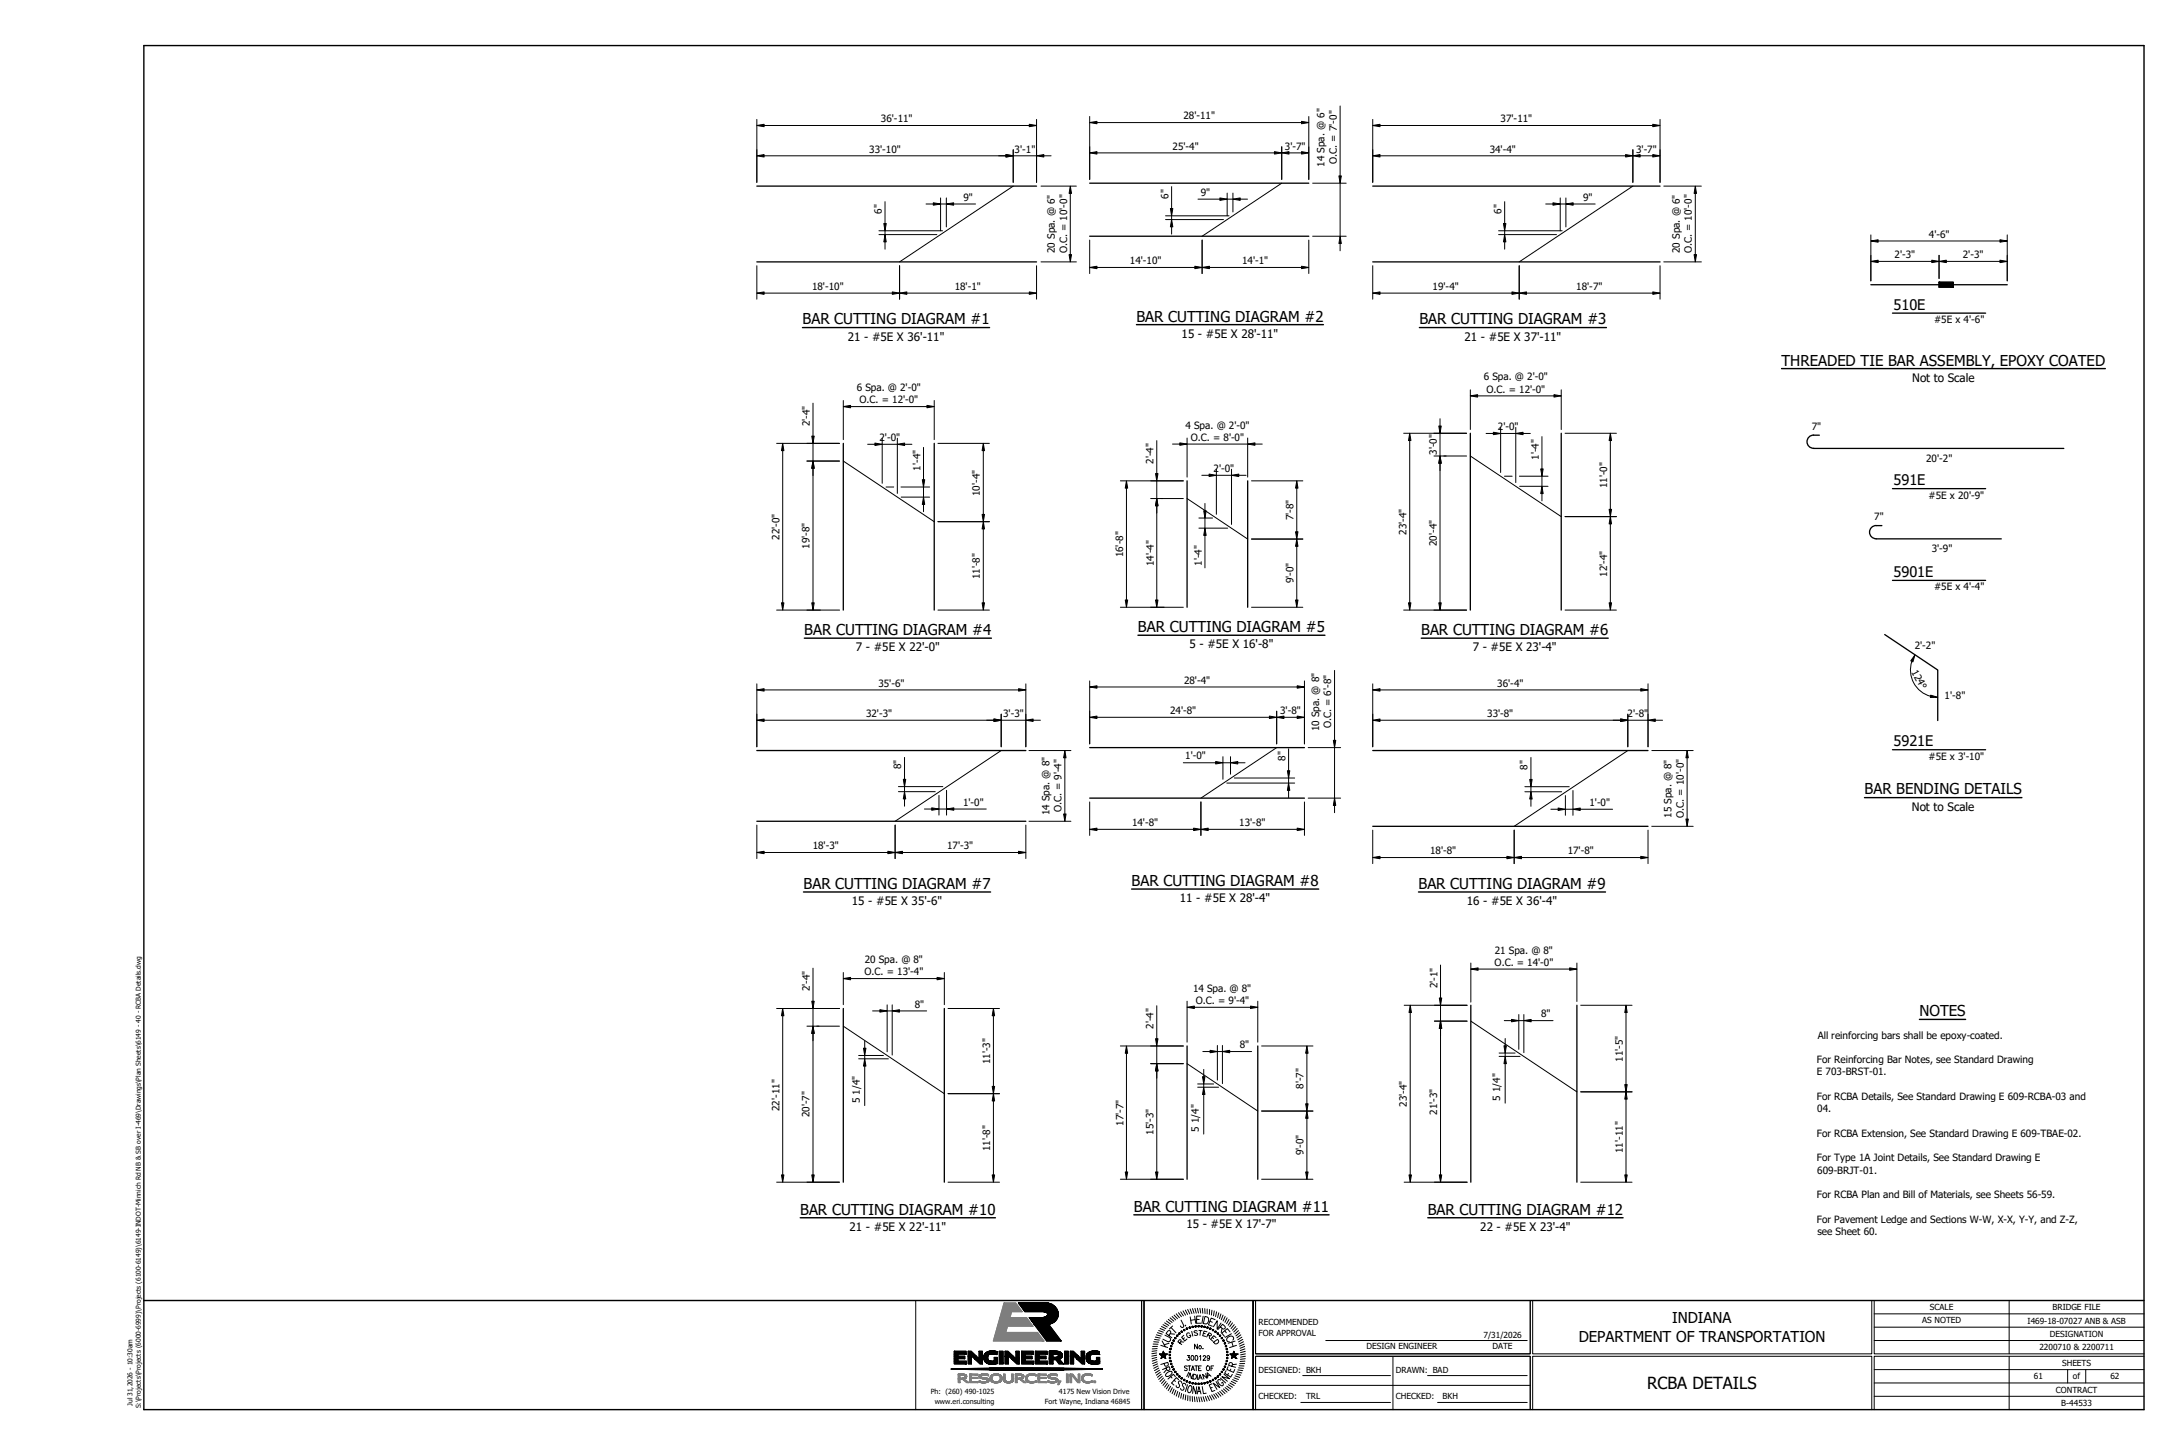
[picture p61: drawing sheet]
<svg xmlns="http://www.w3.org/2000/svg" width="914mm" height="610mm" viewBox="0 0 914 610" stroke-linecap="round" stroke-linejoin="round" font-family="sans-serif">
<defs><g id="words">
<text font-size="7" x="690.2" y="581.8">RCBA DETAILS</text>
<g font-size="6.3">
<text x="336.3" y="135.9">BAR CUTTING DIAGRAM #1</text>
<text x="476.2" y="134.7">BAR CUTTING DIAGRAM #2</text>
<text x="594.8" y="135.9">BAR CUTTING DIAGRAM #3</text>
<text x="746.6" y="153.2">THREADED TIE BAR ASSEMBLY, EPOXY COATED</text>
<text x="337.1" y="266.1">BAR CUTTING DIAGRAM #4</text>
<text x="476.9" y="264.8">BAR CUTTING DIAGRAM #5</text>
<text x="595.6" y="266.1">BAR CUTTING DIAGRAM #6</text>
<text x="781.3" y="332.9">BAR BENDING DETAILS</text>
<text x="474.2" y="371.2">BAR CUTTING DIAGRAM #8</text>
<text x="336.7" y="372.4">BAR CUTTING DIAGRAM #7</text>
<text x="594.4" y="372.4">BAR CUTTING DIAGRAM #9</text>
<text x="804.4" y="425.8">NOTES</text>
<text x="335.4" y="508.9">BAR CUTTING DIAGRAM #10</text>
<text x="475.1" y="507.7">BAR CUTTING DIAGRAM #11</text>
<text x="598.3" y="508.9">BAR CUTTING DIAGRAM #12</text>
<text x="700.7" y="554.4">INDIANA</text>
<text x="661.6" y="562.1">DEPARTMENT OF TRANSPORTATION</text>
</g>
<g font-size="6.1">
<text x="793.5" y="129.8">510E</text>
<text x="793.5" y="203.3">591E</text>
<text x="793.5" y="241.8">5901E</text>
<text x="793.5" y="312.7">5921E</text>
</g>
<g font-size="4.9">
<text x="355.3" y="142.7">21 - #5E X 36'-11&quot;</text>
<text x="495.2" y="141.5">15 - #5E X 28'-11&quot;</text>
<text x="613.7" y="142.7">21 - #5E X 37'-11&quot;</text>
<text x="801.3" y="159.9">Not to Scale</text>
<text x="358.7" y="272.8">7 - #5E X 22'-0&quot;</text>
<text x="498.5" y="271.6">5 - #5E X 16'-8&quot;</text>
<text x="617.2" y="272.8">7 - #5E X 23'-4&quot;</text>
<text x="801.2" y="339.6">Not to Scale</text>
<text x="494.5" y="377.9">11 - #5E X 28'-4&quot;</text>
<text x="357" y="379.2">15 - #5E X 35'-6&quot;</text>
<text x="614.7" y="379.2">16 - #5E X 36'-4&quot;</text>
<text x="356" y="515.7">21 - #5E X 22'-11&quot;</text>
<text x="497.2" y="514.4">15 - #5E X 17'-7&quot;</text>
<text x="620.3" y="515.7">22 - #5E X 23'-4&quot;</text>
</g>
<g font-size="4.2">
<text x="369.2" y="51.2">36'-11&quot;</text>
<text x="496" y="50">28'-11&quot;</text>
<text x="628.9" y="51.2">37'-11&quot;</text>
<text x="364.3" y="63.9">33'-10&quot;</text>
<text x="425.2" y="63.9">3'-1&quot;</text>
<text x="491.4" y="62.7">25'-4&quot;</text>
<text x="538.5" y="62.7">3'-7&quot;</text>
<text x="624.3" y="63.9">34'-4&quot;</text>
<text x="685.6" y="63.9">3'-7&quot;</text>
<text x="555.1" y="69.9" transform="rotate(-90 555.1 69.9)">14 Spa. @ 6&quot;</text>
<text x="560.2" y="68.7" transform="rotate(-90 560.2 68.7)">O.C. = 7'-0&quot;</text>
<text x="489.6" y="83.2" transform="rotate(-90 489.6 83.2)">6&quot;</text>
<text x="503.2" y="82.1">9&quot;</text>
<text x="369.5" y="89.5" transform="rotate(-90 369.5 89.5)">6&quot;</text>
<text x="403.8" y="84.1">9&quot;</text>
<text x="629.2" y="89.5" transform="rotate(-90 629.2 89.5)">6&quot;</text>
<text x="663.4" y="84.1">9&quot;</text>
<text x="808.3" y="99.6">4'-6&quot;</text>
<text x="442" y="106" transform="rotate(-90 442 106)">20 Spa. @ 6&quot;</text>
<text x="447.2" y="106.1" transform="rotate(-90 447.2 106.1)">O.C. = 10'-0&quot;</text>
<text x="703.9" y="106" transform="rotate(-90 703.9 106)">20 Spa. @ 6&quot;</text>
<text x="709" y="106.1" transform="rotate(-90 709 106.1)">O.C. = 10'-0&quot;</text>
<text x="473.5" y="110.7">14'-10&quot;</text>
<text x="520.5" y="110.8">14'-1&quot;</text>
<text x="794" y="108.1">2'-3&quot;</text>
<text x="822.5" y="108.1">2'-3&quot;</text>
<text x="340.3" y="121.4">18'-10&quot;</text>
<text x="400.1" y="121.4">18'-1&quot;</text>
<text x="600.4" y="121.5">19'-4&quot;</text>
<text x="660.6" y="121.4">18'-7&quot;</text>
<text x="810.5" y="135.4">#5E x 4'-6&quot;</text>
<text x="621.8" y="159.3">6 Spa. @ 2'-0&quot;</text>
<text x="359.1" y="163.8">6 Spa. @ 2'-0&quot;</text>
<text x="622.9" y="164.5">O.C. = 12'-0&quot;</text>
<text x="360.2" y="169">O.C. = 12'-0&quot;</text>
<text x="339.4" y="178.6" transform="rotate(-90 339.4 178.6)">2'-4&quot;</text>
<text x="496.8" y="179.5">4 Spa. @ 2'-0&quot;</text>
<text x="368.6" y="184.8">2'-0&quot;</text>
<text x="499" y="184.7">O.C. = 8'-0&quot;</text>
<text x="627.7" y="180.3">2'-0&quot;</text>
<text x="759.3" y="180.2">7&quot;</text>
<text x="602.1" y="190.6" transform="rotate(-90 602.1 190.6)">3'-0&quot;</text>
<text x="385.7" y="197.1" transform="rotate(-90 385.7 197.1)">1'-4&quot;</text>
<text x="483.4" y="194.4" transform="rotate(-90 483.4 194.4)">2'-4&quot;</text>
<text x="508.6" y="197.8">2'-0&quot;</text>
<text x="644.9" y="192.6" transform="rotate(-90 644.9 192.6)">1'-4&quot;</text>
<text x="807.2" y="193.4">20'-2&quot;</text>
<text x="410.7" y="207.8" transform="rotate(-90 410.7 207.8)">10'-4&quot;</text>
<text x="673.5" y="204.6" transform="rotate(-90 673.5 204.6)">11'-0&quot;</text>
<text x="808.2" y="208.9">#5E x 20'-9&quot;</text>
<text x="542.1" y="218" transform="rotate(-90 542.1 218)">7'-8&quot;</text>
<text x="785.5" y="218.1">7&quot;</text>
<text x="326.6" y="226.2" transform="rotate(-90 326.6 226.2)">22'-0&quot;</text>
<text x="589.4" y="224.1" transform="rotate(-90 589.4 224.1)">23'-4&quot;</text>
<text x="339.3" y="230" transform="rotate(-90 339.3 230)">19'-8&quot;</text>
<text x="470.7" y="233.6" transform="rotate(-90 470.7 233.6)">16'-8&quot;</text>
<text x="602.1" y="228.8" transform="rotate(-90 602.1 228.8)">20'-4&quot;</text>
<text x="809.5" y="231.3">3'-9&quot;</text>
<text x="483.5" y="237.2" transform="rotate(-90 483.5 237.2)">14'-4&quot;</text>
<text x="503.7" y="237.1" transform="rotate(-90 503.7 237.1)">1'-4&quot;</text>
<text x="410.7" y="242.7" transform="rotate(-90 410.7 242.7)">11'-8&quot;</text>
<text x="542.1" y="244.4" transform="rotate(-90 542.1 244.4)">9'-0&quot;</text>
<text x="673.5" y="241.6" transform="rotate(-90 673.5 241.6)">12'-4&quot;</text>
<text x="810.5" y="247.4">#5E x 4'-4&quot;</text>
<text x="802.4" y="271.7">2'-2&quot;</text>
<text x="800.9" y="281.5" transform="rotate(62 800.9 281.5)">124°</text>
<text x="368.1" y="287.7">35'-6&quot;</text>
<text x="496.2" y="286.5">28'-4&quot;</text>
<text x="627.5" y="287.7">36'-4&quot;</text>
<text x="814.9" y="293">1'-8&quot;</text>
<text x="490.3" y="299.2">24'-8&quot;</text>
<text x="536.5" y="299.2">3'-8&quot;</text>
<text x="362.9" y="300.4">32'-3&quot;</text>
<text x="420.4" y="300.4">3'-3&quot;</text>
<text x="557.9" y="305.1" transform="rotate(-90 557.9 305.1)">O.C. = 6'-8&quot;</text>
<text x="623.2" y="300.4">33'-8&quot;</text>
<text x="682.1" y="300.4">2'-8&quot;</text>
<text x="552.7" y="306.3" transform="rotate(-90 552.7 306.3)">10 Spa. @ 8&quot;</text>
<text x="377.7" y="322.3" transform="rotate(-90 377.7 322.3)">8&quot;</text>
<text x="496.7" y="318.2">1'-0&quot;</text>
<text x="538.7" y="318.7" transform="rotate(-90 538.7 318.7)">8&quot;</text>
<text x="640.2" y="322.4" transform="rotate(-90 640.2 322.4)">8&quot;</text>
<text x="808.2" y="318.3">#5E x 3'-10&quot;</text>
<text x="403.6" y="337.6">1'-0&quot;</text>
<text x="439.8" y="341.6" transform="rotate(-90 439.8 341.6)">14 Spa. @ 8&quot;</text>
<text x="444.9" y="340.4" transform="rotate(-90 444.9 340.4)">O.C. = 9'-4&quot;</text>
<text x="666.1" y="337.7">1'-0&quot;</text>
<text x="474.4" y="346.1">14'-8&quot;</text>
<text x="519.3" y="346.1">13'-8&quot;</text>
<text x="700.5" y="342.6" transform="rotate(-90 700.5 342.6)">15 Spa. @ 8&quot;</text>
<text x="705.7" y="342.6" transform="rotate(-90 705.7 342.6)">O.C. = 10'-0&quot;</text>
<text x="340.6" y="355.8">18'-3&quot;</text>
<text x="396.9" y="355.8">17'-3&quot;</text>
<text x="599.3" y="357.9">18'-8&quot;</text>
<text x="657" y="357.9">17'-8&quot;</text>
<text x="626.4" y="399.5">21 Spa. @ 8&quot;</text>
<text x="362.4" y="403.5">20 Spa. @ 8&quot;</text>
<text x="626.3" y="404.7">O.C. = 14'-0&quot;</text>
<text x="362.3" y="408.6">O.C. = 13'-4&quot;</text>
<text x="339.4" y="415.4" transform="rotate(-90 339.4 415.4)">2'-4&quot;</text>
<text x="500" y="415.5">14 Spa. @ 8&quot;</text>
<text x="602.4" y="414.1" transform="rotate(-90 602.4 414.1)">2'-1&quot;</text>
<text x="383.3" y="422.2">8&quot;</text>
<text x="501.1" y="420.6">O.C. = 9'-4&quot;</text>
<text x="483.4" y="431.1" transform="rotate(-90 483.4 431.1)">2'-4&quot;</text>
<text x="645.8" y="426.3">8&quot;</text>
<text x="761.7" y="435.1">All reinforcing bars shall be epoxy-coated.</text>
<text x="519.5" y="439.2">8&quot;</text>
<text x="414.9" y="445.9" transform="rotate(-90 414.9 445.9)">11'-3&quot;</text>
<text x="680.1" y="444.9" transform="rotate(-90 680.1 444.9)">11'-5&quot;</text>
<text x="761.4" y="445.4">For Reinforcing Bar Notes, see Standard Drawing</text>
<text x="761.4" y="450.6">E 703-BRST-01.</text>
<text x="546.3" y="456.1" transform="rotate(-90 546.3 456.1)">8'-7&quot;</text>
<text x="628.7" y="461.2" transform="rotate(-90 628.7 461.2)">5 1/4&quot;</text>
<text x="761.4" y="460.9">For RCBA Details, See Standard Drawing E 609-RCBA-03 and</text>
<text x="326.7" y="465.5" transform="rotate(-90 326.7 465.5)">22'-11&quot;</text>
<text x="360.4" y="462.2" transform="rotate(-90 360.4 462.2)">5 1/4&quot;</text>
<text x="589.6" y="463.7" transform="rotate(-90 589.6 463.7)">23'-4&quot;</text>
<text x="602.3" y="467" transform="rotate(-90 602.3 467)">21'-3&quot;</text>
<text x="761.6" y="466">04.</text>
<text x="339.3" y="468.1" transform="rotate(-90 339.3 468.1)">20'-7&quot;</text>
<text x="470.8" y="471.7" transform="rotate(-90 470.8 471.7)">17'-7&quot;</text>
<text x="483.4" y="475.4" transform="rotate(-90 483.4 475.4)">15'-3&quot;</text>
<text x="502.5" y="474.1" transform="rotate(-90 502.5 474.1)">5 1/4&quot;</text>
<text x="761.4" y="476.3">For RCBA Extension, See Standard Drawing E 609-TBAE-02.</text>
<text x="414.9" y="482.3" transform="rotate(-90 414.9 482.3)">11'-8&quot;</text>
<text x="546.3" y="484" transform="rotate(-90 546.3 484)">9'-0&quot;</text>
<text x="680.1" y="483.1" transform="rotate(-90 680.1 483.1)">11'-11&quot;</text>
<text x="761.4" y="486.6">For Type 1A Joint Details, See Standard Drawing E</text>
<text x="761.6" y="491.7">609-BRJT-01.</text>
<text x="761.4" y="502.1">For RCBA Plan and Bill of Materials, see Sheets 56-59.</text>
<text x="761.4" y="512.4">For Pavement Ledge and Sections W-W, X-X, Y-Y, and Z-Z,</text>
<text x="761.6" y="517.6">see Sheet 60.</text>
</g>
<g font-size="3.5">
<text x="808.8" y="549">SCALE</text>
<text x="860.2" y="548.9">BRIDGE FILE</text>
<text x="527.4" y="555">RECOMMENDED</text>
<text x="805.6" y="554.5">AS NOTED</text>
<text x="849.7" y="554.5">I469-18-07027 ANB &amp; ASB</text>
<text x="527.4" y="560">FOR APPROVAL</text>
<text x="621.7" y="560.5">7/31/2026</text>
<text x="859" y="560.1">DESIGNATION</text>
<text x="572.7" y="565.4">DESIGN ENGINEER</text>
<text x="625.5" y="565.4">DATE</text>
<text x="854.6" y="565.7">2200710 &amp; 2200711</text>
<text x="527.4" y="575.1">DESIGNED: BKH</text>
<text x="585" y="575.1">DRAWN: BAD</text>
<text x="864.1" y="572.3">SHEETS</text>
<text x="852.3" y="577.9">61</text>
<text x="868.7" y="577.9">of</text>
<text x="884.4" y="577.9">62</text>
<text x="527.4" y="586.3">CHECKED:</text>
<text x="547.3" y="586.3">TRL</text>
<text x="585" y="586.3">CHECKED:</text>
<text x="604.6" y="586.3">BKH</text>
<text x="861.6" y="583.5">CONTRACT</text>
<text x="863.8" y="589.1">B-44533</text>
</g>
<g font-size="3">
<text x="390" y="584.1">Ph: (260) 490-1025</text>
<text x="443.8" y="584.1">4175 New Vision Drive</text>
<text x="391.7" y="588.1">www.eri.consulting</text>
<text x="437.9" y="588.1">Fort Wayne, Indiana 46845</text>
</g>
<g font-size="2.8">
<text x="55.5" y="589" transform="rotate(-90 55.5 589)">Jul 31,2026 - 10:30am</text>
<text x="59" y="590" transform="rotate(-90 59 590)">S:\Projects\Projects (6000-6999)\Projects (6100-6149)\6149-INDOT-Minnich Rd NB &amp; SB over I-469\Drawings\Plan Sheets\6149 - 40 - RCBA Details.dwg</text>
</g>
</g></defs>
<g fill="none" stroke="#000" stroke-width=".59">
<path d="M60.3 19.1h838.2v571.5h-838.2zM336.3 137.2h78.4M476.2 136h78.4M594.8 137.2h78.4M746.6 154.4h135.7M337.1 267.4h78.4M476.9 266.1h78.3M595.6 267.4h78.3M781.3 334.2h66M336.7 373.7h78.4M474.2 372.5h78.4M594.4 373.7h78.4"/>
<path d="M335.4 510.2h81.8M475.1 509h81.9M598.3 510.2h81.9M60.3 544.9h838.2"/>
</g>
<g fill="none" stroke="#000" stroke-width=".42">
<path d="M317.2 52.6l3-.5v1zM317.2 50v26.4M320.2 52.6h111.1M431.3 52.1l3.1 .5-3.1 .5zM434.4 50v26.4M456.6 51.4l3.1-.6v1.1zM456.6 48.8v26.4M459.7 51.4h85.7M545.4 50.8l3.1 .6-3.1 .5zM548.5 48.8v26.4M561.6 44.4v29.3M575.3 52.6l3-.5v1z"/>
<path d="M575.3 50v26.4M578.3 52.6h114.3M692.6 52.1l3.1 .5-3.1 .5zM695.7 50v26.4M317.2 65.3l3-.5v1zM320.2 65.3h101.4M421.6 64.8l3 .5-3 .5zM424.6 62.7v13.7M424.6 65.3h9.8M424.6 78l-47.6 31.7M434.4 65.3l3-.5v1zM436.2 78h14.9"/>
<path d="M437.4 65.3h3.1M448.5 78l.5 3h-1zM456.6 64.1l3.1-.6v1.1zM459.7 64.1h74.4M491 78.2v9.2M534.1 63.5l3 .6-3 .5zM537.1 64.1l3.1-.6v1.1zM537.1 61.5v13.7M537.1 76.8l-33.3 22.2M540.2 64.1h5.2M545.4 63.5l3.1 .6-3.1 .5zM550.1 76.8h14"/>
<path d="M561.1 73.7h1l-.5 3.1zM561.6 76.8v22.2M575.3 65.3l3-.5v1zM578.3 65.3h102.9M681.2 64.8l3.1 .5-3.1 .5zM684.3 65.3l3-.5v1zM684.3 62.7v13.7M684.3 78l-47.6 31.7M687.3 65.3h5.3M692.6 64.8l3.1 .5-3.1 .5zM697.2 78h15.8M710.4 78l.5 3h-1z"/>
<path d="M368.3 96.7h26.7M368.3 98.3h24.3M370.4 93.6h1l-.5 3.1zM370.9 98.3l.5 3h-1zM370.9 84.5v9.1M370.9 96.7v1.6M388.1 85.5h3M391.1 85l3.1 .5-3.1 .5zM394.2 82.9v13.8M394.2 85.5h2.4M396.6 85.5l3-.5v1zM396.6 82.9v12.2"/>
<path d="M399.6 85.5h9.2M448.5 81v25.7M488.4 90.4h26.7M488.4 92h24.3M490.5 87.4h1l-.5 3zM491 92l.5 3h-1zM491 90.4v1.6M491 95v3.1M502 83.4h9.2M511.2 82.9l3.1 .5-3.1 .5zM514.3 80.9v9.5M514.3 83.4h2.4"/>
<path d="M516.7 83.4l3-.5v1zM516.7 80.9v7.9M519.7 83.4h3.1M550.1 99h14M561.6 99l.5 3h-1zM628 96.7h26.6M628 98.3h24.3M630 93.6h1.1l-.5 3.1zM630.6 98.3l.5 3h-1.1zM630.6 84.5v9.1M630.6 96.7v1.6M647.7 85.5h3.1"/>
<path d="M650.8 85l3 .5-3 .5zM653.8 85.5h2.4M653.8 82.9v13.8M656.2 85.5l3.1-.5v1zM656.2 82.9v12.2M659.3 85.5h9.2M710.4 81v25.7M784 98.4v19.3M841.2 98.4v19.3M317.2 111.3v14M370.9 101.3v3.1M377 111.3v14"/>
<path d="M434.4 111.3v14M436.2 109.7h14.9M448 106.7h1l-.5 3zM456.6 112.1l3.1-.6v1.1zM456.6 100.6v14M459.7 112.1h41M500.7 111.5l3.1 .6-3.1 .5zM503.8 112.1l3-.6v1.1zM503.8 100.6v14M506.8 112.1h38.6M545.4 111.5l3.1 .6-3.1 .5zM548.5 100.6v14"/>
<path d="M561.6 102v3.1M575.3 111.3v14M630.6 101.3v3.1M636.7 111.3v14M695.7 111.3v14M697.2 109.7h15.8M709.9 106.7h1l-.5 3zM784 109.5l3.1-.5v1zM784 101l3.1-.5v1zM787.1 109.5h22.4M787.1 101h51M809.5 109l3.1 .5-3.1 .5z"/>
<path d="M812.6 109.5l3-.5v1zM812.6 107v9.7M812.6 118.2h6v1.1zM812.6 118.2l6 1.1h-6zM812.6 119.3h6v1zM812.6 119.3l6 1h-6zM815.6 109.5h22.5M838.1 109l3.1 .5-3.1 .5zM838.1 100.5l3.1 .5-3.1 .5zM317.2 122.8l3-.5v1zM320.2 122.8h53.7M373.9 122.3l3.1 .5-3.1 .5z"/>
<path d="M377 122.8l3-.5v1zM380 122.8h51.3M431.3 122.3l3.1 .5-3.1 .5zM575.3 122.8l3-.5v1zM578.3 122.8h55.3M633.6 122.3l3.1 .5-3.1 .5zM636.7 122.8l3-.5v1zM639.7 122.8h52.9M692.6 122.3l3.1 .5-3.1 .5zM340.7 168.9v13.8M353.4 170.3l3-.5v1.1zM353.4 167.8v16.4"/>
<path d="M356.4 170.3h32.1M388.5 169.8l3 .5-3 .6zM391.5 167.8v16.4M603 178.5h1l-.5 3zM603.5 175.4v3.1M616.2 165.9l3-.5v1zM616.2 163.3v16.7M619.2 165.9h32M628.9 179.1v18.9M635.2 179.1v23.1M651.2 165.4l3.1 .5-3.1 .5zM654.3 163.3v16.7"/>
<path d="M325.5 185.8h26.3M328 185.8l.5 3h-1zM328 188.8v63.8M338.2 193.2h13.6M340.2 182.7h1l-.5 3.1zM340.7 193.2l.5 3h-1zM340.7 185.8v7.4M340.7 196.2v56.4M353.4 193.2l38.1 25.4M363.6 186.1h3M366.6 185.6l3.1 .5-3.1 .5zM369.7 183.6v18.9"/>
<path d="M369.7 186.1h6.3M376 186.1l3.1-.5v1zM376 183.6v23.1M379.1 186.1h3M387 187.5v13.5M393.1 185.8h21.5M412.1 185.8l.5 3h-1zM412.1 188.8v26.7M484.3 198.4h1l-.5 3.1zM484.8 184.6v13.8M491.4 186.1h3M494.4 185.5l3.1 .6-3.1 .5z"/>
<path d="M497.5 183.5v16.4M497.5 186.1h25.4M503.6 199.1h3.1M506.7 198.6l3 .5-3 .5zM509.7 196.6v18.9M509.7 199.1h6.4M516.1 199.1l3-.5v1zM516.1 196.6v23.1M519.1 199.1h3.1M522.9 186.1l3-.6v1.1zM522.9 183.5v16.4M525.9 186.1h3.1"/>
<path d="M588.2 181.5h26.4M590.8 181.5l.5 3.1h-1zM590.8 184.6v68M600.9 191.1h13.7M603.5 191.1l.5 3h-1zM603.5 181.5v9.6M603.5 194.1v58.5M616.2 191.1l38.1 25.4M622.8 181.6h3M625.8 181.1l3.1 .5-3.1 .5zM628.9 181.6h6.3M630.5 199.5h3.2"/>
<path d="M635.2 181.6l3.1-.5v1zM636.7 199.5h12M638.3 181.6h3M645.7 196.5h1l-.5 3zM646.2 182.9v13.6M646.2 199.5v4.3M655.9 181.5h21.5M674.8 181.5l.5 3.1h-1zM674.8 184.6v28.8M371.3 204h3.2M377.6 204h12M377.7 208.3h11.9"/>
<path d="M386.5 201h1l-.5 3zM387 208.3l.5 3h-1zM387 204v4.3M387 211.3v3.1M393.1 218.6h21.5M411.6 215.5h1l-.5 3.1zM412.1 218.6l.5 3h-1zM469.5 201.5h26.4M472.1 201.5l.5 3h-1zM472.1 204.5v46.9M482.2 208.9h13.7M484.8 208.9l.5 3h-1z"/>
<path d="M484.8 201.5v7.4M484.8 211.9v39.5M497.5 208.9l25.4 16.9M502.4 217h5.7M504.4 214h1.1l-.5 3zM505 210.9v3.1M505 217v4.3M524.5 201.5h21.5M543.4 201.5l.5 3h-1zM543.4 204.5v18.3M636.8 203.8h11.9M646.2 203.8l.5 3h-1z"/>
<path d="M646.2 206.8v3M655.9 216.5h21.5M674.3 213.4h1l-.5 3.1zM674.8 216.5l.5 3h-1zM674.8 219.5v33.1M412.1 221.6v31M502.4 221.3h12.1M505 221.3l.5 3h-1.1zM505 224.3v13.6M524.5 225.8h21.5M542.9 222.8h1l-.5 3zM543.4 225.8l.5 3.1h-1z"/>
<path d="M543.4 228.9v22.5M325.5 255.6h26.3M327.5 252.6h1l-.5 3zM340.2 252.6h1l-.5 3zM393.1 255.6h21.5M411.6 252.6h1l-.5 3zM469.5 254.4h26.4M471.6 251.4h1l-.5 3zM484.3 251.4h1l-.5 3zM524.5 254.4h21.5M542.9 251.4h1l-.5 3zM588.2 255.6h26.4"/>
<path d="M590.3 252.6h1l-.5 3zM603 252.6h1l-.5 3zM655.9 255.6h21.5M674.3 252.6h1l-.5 3zM801.2 277.1a11.4 11.4 0 0 0 7.8 14.6M802.5 274.4l-.9 2.9-.9-.4zM317.2 289.1l3-.6v1.1zM317.2 286.5v26.4M320.2 289.1h106.6M419.6 299.2v13.7M426.8 288.5l3.1 .6-3.1 .5zM429.9 286.5v26.4"/>
<path d="M456.6 287.8l3.1-.5v1zM456.6 285.3v26.4M459.7 287.8h83.9M535 298v13.7M543.6 287.3l3.1 .5-3.1 .5zM546.7 285.3v26.4M559.3 280.9v29.3M575.3 289.1l3-.6v1.1zM575.3 286.5v26.4M578.3 289.1h109.3M682.2 299.2v13.7M687.6 288.5l3 .6-3 .5z"/>
<path d="M690.6 286.5v26.4M809.1 291.3l2.9 .8-3.1 .1zM317.2 301.8l3-.6v1.1zM320.2 301.8h96.3M379.1 317.3v9.2M416.5 301.2l3.1 .6-3.1 .5zM419.6 301.8h10.3M419.6 314.5l-44.5 29.6M429.9 301.8l3-.6v1.1zM431.2 314.5h17.6M432.9 301.8h3.1M446.2 314.5l.5 3h-1z"/>
<path d="M446.2 317.5v23.5M456.6 300.5l3.1-.5v1zM459.7 300.5h72.3M495.9 319.6h13.5M509.4 319.1l3.1 .5-3.1 .5zM512.5 317v9.5M512.5 319.6h3.2M515.7 319.6l3-.5v1zM515.7 317v7.4M518.7 319.6h3.1M532 300l3 .5-3 .5zM535 300.5l3.1-.5v1z"/>
<path d="M535 313.2l-31.7 21.2M538.1 300.5h5.5M540 313.7v9.2M543.6 300l3.1 .5-3.1 .5zM548.2 313.2h13.6M558.8 310.2h1l-.5 3zM559.3 313.2v21.2M575.3 301.8l3-.6v1.1zM578.3 301.8h100.8M641.6 317.4v9.2M679.1 301.2l3.1 .6-3.1 .5zM682.2 301.8h8.4"/>
<path d="M682.2 314.5l-47.7 31.7M690.6 301.8l3.1-.6v1.1zM692.2 314.5h17.3M693.7 301.8h3M707 314.5l.5 3h-1zM707 317.5v25.7M376.5 329.6h18.6M376.5 331.7h15.4M378.5 326.5h1.1l-.5 3.1zM379.1 331.7l.5 3h-1.1zM379.1 329.6v2.1M379.1 334.7v3.1"/>
<path d="M387.4 339h3M390.4 338.5l3.1 .5-3.1 .5zM393.5 333.2v8.3M393.5 339h3.2M396.7 339l3-.5v1zM396.7 331.1v10.4M399.7 339h13.6M456.6 336v14M503.3 336v14M514.1 328.1h28.4M517.3 326h25.2M539.5 322.9h1l-.5 3.1z"/>
<path d="M540 328.1l.5 3h-1zM540 326v2.1M540 331.1v3.1M546.7 336v14M548.2 334.4h13.6M559.3 334.4l.5 3h-1zM559.3 337.4v3.1M639 329.6h18.6M639 331.7h15.4M641.1 326.6h1l-.5 3zM641.6 331.7l.5 3.1h-1zM641.6 329.6v2.1"/>
<path d="M641.6 334.8v3M649.9 339h3M652.9 338.5l3.1 .5-3.1 .6zM656 333.3v8.3M656 339h3.2M659.2 339l3-.5v1.1zM659.2 331.2v10.4M662.2 339h13.6M317.2 357.2l3-.5v1zM317.2 345.7v14M320.2 357.2h51.9M372.1 356.7l3 .5-3 .5z"/>
<path d="M375.1 357.2l3.1-.5v1zM375.1 345.7v14M378.2 357.2h48.6M426.8 356.7l3.1 .5-3.1 .5zM429.9 345.7v14M431.2 344.1h17.6M445.7 341h1l-.5 3.1zM456.6 347.5l3.1-.5v1zM459.7 347.5h40.5M500.2 347l3.1 .5-3.1 .5zM503.3 347.5l3-.5v1zM506.3 347.5h37.3"/>
<path d="M543.6 347l3.1 .5-3.1 .5zM575.3 359.3l3-.5v1zM575.3 347.8v14M578.3 359.3h53.2M631.5 358.8l3 .5-3 .5zM634.5 359.3l3.1-.5v1zM634.5 347.8v14M637.6 359.3h50M687.6 358.8l3 .5-3 .5zM690.6 347.8v14M692.2 346.2h17.3M706.5 343.2h1l-.5 3z"/>
<path d="M340.2 419.5h1l-.5 3zM340.7 405.6v13.9M353.4 410l3-.5v1zM353.4 407.5v13.4M356.4 410h36.3M392.7 409.5l3 .5-3 .5zM395.7 407.5v13.4M497.5 419.5v17.1M527.1 419.5v17.1M603.2 418.1h1l-.5 3.1zM603.7 404.3v13.8M616.4 406l3-.5v1z"/>
<path d="M616.4 403.5v16.4M619.4 406h38.4M657.8 405.5l3 .5-3 .5zM660.8 403.5v16.1M325.5 422.5h26.3M328 422.5l.5 3.1h-1zM328 425.6v66.7M338.2 429.9h13.6M340.7 429.9l.5 3.1h-1zM340.7 422.5v7.4M340.7 433v59.3M353.4 429.9l42.3 28.3"/>
<path d="M361.9 439.2h1l-.5 3zM362.4 436.1v3.1M365.7 423.5h3M368.7 423l3.1 .5-3.1 .6zM371.8 421v19.6M371.8 423.5h2.1M373.9 423.5l3-.5v1.1zM373.9 421v21M376.9 423.5h11.4M397.3 422.5h21.5M416.3 422.5l.5 3.1h-1zM416.3 425.6v29.6"/>
<path d="M469.5 438.2h26.4M472.1 438.2l.5 3.1h-1zM484.3 435.2h1l-.5 3zM484.8 421.4v13.8M484.8 438.2v7.4M497.5 422l3-.5v1zM500.5 422h23.5M510.2 438v14.5M512.3 438v16M524 421.5l3.1 .5-3.1 .5zM528.7 438.2h21.5M547.7 438.2l.5 3.1h-1z"/>
<path d="M588.4 421.2h26.4M591 421.2l.5 3h-1zM591 424.2v68.1M601.1 427.8h13.7M603.7 427.8l.5 3.1h-1zM603.7 421.2v6.6M603.7 430.9v61.4M616.4 427.8l44.4 29.7M630.3 438.1h1l-.5 3.1zM630.4 427.6h3M630.8 435.1v3M633.4 427.1l3.1 .5-3.1 .5z"/>
<path d="M636.5 425.1v14.5M636.5 427.6h2.1M638.6 427.6l3-.5v1zM638.6 425.1v15.9M641.6 427.6h9.2M662.4 421.2h21.5M681.4 421.2l.5 3h-1zM681.4 424.2v30.2M359.8 443.6h12.5M359.8 442.2h10.4M362.4 443.6l.5 3.1h-1zM362.4 442.2v1.4"/>
<path d="M362.4 446.7v16.5M397.3 458.2h21.5M415.8 455.2h1l-.5 3zM416.3 458.2l.5 3.1h-1zM472.1 441.3v49.7M482.2 445.6h13.7M484.8 445.6l.5 3.1h-1zM484.8 448.7v42.3M497.5 445.6l29.6 19.9M501.9 455.5h8.8M501.9 454.2h6.7M503.9 451.1h1.1l-.6 3.1z"/>
<path d="M504.1 440.6h3M504.4 455.5l.6 3.1h-1.1zM504.4 448.1v3M504.4 454.2v1.3M504.4 458.6v16.5M507.1 440.1l3.1 .5-3.1 .5zM510.2 440.6h2.1M512.3 440.6l3-.5v1zM515.3 440.6h9.2M547.7 441.3v21.1M628.2 442.6h8.8M628.2 441.2h6.7"/>
<path d="M630.8 442.6l.5 3h-1zM630.8 441.2v1.4M630.8 445.6v16.6M662.4 457.5h21.5M680.9 454.4h1l-.5 3.1zM681.4 457.5l.5 3h-1zM416.3 461.3v31M528.7 465.5h21.5M547.2 462.4h1l-.5 3.1zM547.7 465.5l.5 3h-1zM547.7 468.5v22.5M681.4 460.5v31.8"/>
<path d="M325.5 495.3h26.3M327.5 492.3h1l-.5 3zM340.2 492.3h1l-.5 3zM397.3 495.3h21.5M415.8 492.3h1l-.5 3zM469.5 494.1h26.4M471.6 491h1l-.5 3.1zM484.3 491h1l-.5 3.1zM528.7 494.1h21.5M547.2 491h1l-.5 3.1zM588.4 495.3h26.4M590.5 492.3h1l-.5 3z"/>
<path d="M603.2 492.3h1l-.5 3zM662.4 495.3h21.5M680.9 492.3h1l-.5 3zM484.6 559.3l2 .5M485.1 558.3l1.9 .7M485.6 557.4l1.9 .8M486.2 556.6l1.8 .8M486.7 555.8l1.9 .9M487.4 555l1.8 1M488.1 554.2l1.7 1.1M488.2 559.4l1.9 1 .4 1.1-.8 .6-2.4-1M488.8 553.5l1.7 1.2"/>
<path d="M489.6 552.8l1.6 1.3M489.8 559.6l.8-1.4-.1-.5-.6-.3-1.2 1.3 2.4 1.8M490.3 558.8l1.9 .2M490.3 552.2l1.6 1.3M490.7 556.2l2.1 2.2M491.2 551.6l1.5 1.4M491.4 555.5l-1.3 1.3M492 551l1.4 1.5M492.9 550.5l1.3 1.6M493 559.6h.3l-.2 .3zM493.1 559.4l.2-.1v.3zM493.1 559.4l.2 .2h-.3z"/>
<path d="M493.1 559.9l.2-.3 .1 .3zM493.3 559.6h.3v.3zM493.3 559.3l.2 .1-.2 .2zM493.3 559.6l.3 .3zM493.5 559.4l.1 .2h-.3zM493.9 550l1.2 1.6M493.9 558.7l.3 .1-.2 .2zM494 559l.2-.2zM494 558.5l.2-.1v.4zM494 558.5l.2 .3-.3-.1zM494.2 558.8h.3l-.1 .2zM494.2 558.8v.3z"/>
<path d="M494.2 558.4l.3 .1-.3 .3zM494.5 558.5v.3h-.3zM494.8 549.6l1.1 1.7M494.9 557.9l.3 .1zM495 553.1l1.1 2.5-.2 .4-.6 .2-.6-.7M495 558.1l.2-.1v.2zM495 557.7h.3l-.1 .3zM495 557.7l.2 .3-.3-.1zM495.2 558h.3l-.1 .2zM495.2 558l.3-.2zM495.2 558l.2 .2zM495.3 557.7l.2 .1-.3 .2z"/>
<path d="M495.8 549.2l1 1.8M496 557.2l.3 .1zM496 557.4l.3-.1-.1 .3zM496.1 557h.3l-.1 .3zM496.1 557l.2 .3-.3-.1zM496.1 559.4l-.9 .9 1.3 1.5 .9-.8M496.3 557.3l.3 .1zM496.3 557.3l.2-.2 .1 .3zM496.3 557.3l-.1 .3zM496.4 557l-.1 .3zM496.7 555.2l.1 .3zM496.7 548.9l1 1.8"/>
<path d="M497.1 556.6l.3 .1zM497.1 556.8l.3-.1-.1 .3zM497.2 556.4h.3l-.1 .3zM497.2 556.4l.2 .3-.3-.1zM497.4 556.7l.3 .1-.2 .2zM497.4 556.7l.3-.1v.2zM497.4 556.7l.1 .3zM497.5 556.4l.2 .2-.3 .1zM497.7 548.6l.9 1.9M498.3 556.3h.3zM498.3 556.1l.3 .2h-.3zM498.5 555.9l.2 .1-.1 .3z"/>
<path d="M498.5 555.9l.1 .4zM498.5 558.6a.74 .74 0 0 0-1 0 .74 .74 0 0 0-.2 1 .84 .84 0 0 0 .8 .8 .84 .84 0 0 0 .9-.6l-.1-.5-.5 .2M498.6 556.3l.3 .1-.3 .2zM498.6 556.3l.3-.2v.3zM498.6 556.3v.3zM498.7 556l-.1 .3zM498.7 548.4l.8 1.9M498.8 551.7l.4 3M499.4 557.8l.5 2M499.5 556l.3-.1-.2 .3zM499.5 555.8l.3 .1zM499.7 555.6l.3 .1-.2 .2z"/>
<path d="M499.7 548.3l.7 1.9M499.8 555.9l.1 .3zM499.8 555.9l.3-.1-.1 .3zM499.8 555.9l.1 .3h-.3zM500 555.7l-.2 .2zM500.6 551.4l.5 3M500.7 555.8l.3-.1-.2 .3zM500.8 548.2l.5 2M500.8 555.5l.2-.1v.3zM500.8 555.5l.2 .2-.3 .1zM500.8 552.9l-1.8 .3M501 555.4l.2 .1-.2 .2z"/>
<path d="M501 555.7l.3 .2-.2 .1zM501 555.7h.4l-.1 .2zM501 555.7l.1 .3zM501.2 555.5l.2 .2h-.4zM501.4 552.8h1.1M501.7 557.7l-.9-.2-.4 .4 .2 .4 1.1 .4 .2 .4-.5 .4-.9-.2M501.8 548.1l.4 2M502 555.7h.3l-.2 .2zM502.1 555.4l.2 .3h-.3zM502.1 555.9l.2-.2v.3zM502.1 555.4l.2-.1v.4zM502.3 555.3l.2 .1-.2 .3z"/>
<path d="M502.3 555.7l.2 .2-.2 .1zM502.3 555.7h.3l-.1 .2zM502.4 557.4l1.4 .1M502.5 555.4l.1 .3h-.3zM502.8 548.1l.4 2M503.1 557.4l-.2 2M503.2 551.4h-1.7l-.1 3h1.8M503.3 555.7h.3l-.3 .2zM503.3 555.9l.3-.2-.1 .3zM503.3 555.5l.3-.1v.3zM503.3 555.5l.3 .2zM503.6 555.7l.2-.2 .1 .3z"/>
<path d="M503.6 555.7l.2 .3h-.3zM503.6 555.7l.2 .3zM503.6 555.4l.2 .1-.2 .2zM503.9 548.2l.2 2M504.2 551.5l-.5 2.9M504.3 558.6l.8 .2M504.5 555.8l.3 .1-.3 .2zM504.5 556.1l.3-.2-.1 .3zM504.6 555.7l.2 .2zM504.6 555.7l.3-.1-.1 .3zM504.8 555.9l.3-.1zM504.8 555.9l.2 .3h-.3z"/>
<path d="M504.8 555.9l.3 .1-.1 .2zM504.9 555.6l.2 .2-.3 .1zM504.9 548.3l.1 2M505 551.6a1.58 1.58 0 0 1 1.5 1.4 1.58 1.58 0 0 1-1.3 1.7l-.9-.2zM505.7 556.1l.2-.1 .1 .3zM505.7 556.1l.3 .2-.2 .1zM505.8 556.4l.2-.1-.1 .3zM505.8 558l-1.2-.3-.6 1.9 1.2 .3M505.9 556l.2-.1-.1 .4zM505.9 548.4v2.1M506 556.3l.3-.2v.2zM506 556.3l.2 .2-.3 .1z"/>
<path d="M506 556.3h.3zM506.1 555.9l.2 .2-.3 .2zM506.2 559.2l1 .5 .5-.3-.3-.6-.8-.4-.9 1.8M506.8 559.5l.1 1.3M506.9 548.6l-.1 2.1M506.9 556.6l.2-.2 .1 .3zM506.9 556.6l.3 .1-.3 .1zM506.9 556.8l.3-.1-.1 .3zM507 553.6l1 .4M507.1 556.4h.2l-.1 .3zM507.2 556.7l.3 .1zM507.2 556.7l.1 .3h-.2z"/>
<path d="M507.2 556.7l.3 .1-.2 .2zM507.3 556.4l.2 .2-.3 .1zM507.9 548.9l-.2 2.1M508 557.1l.3-.1v.3zM508 557.1l.3 .2-.3 .1zM508 557.4l.3-.1zM508.3 557v.3zM508.3 557.3l.3-.1zM508.3 557.3l.1 .3-.2-.1zM508.3 557.3l.1 .3zM508.5 557l.1 .2-.3 .1zM508.8 549.2l-.2 2.1"/>
<path d="M509.1 558h.3l-.2 .2zM509.1 557.8l.3-.1v.3zM509.1 557.8l.3 .2h-.3zM509.2 552.9l-1.6-.7-1.2 2.8 1.6 .7M509.4 557.7v.3zM509.4 558l.3 .1zM509.4 558v.2h-.2zM509.4 558l.3 .1-.3 .1zM509.6 557.7l.1 .2-.3 .1zM509.8 549.6l-.4 2M510.1 558.8h.3l-.2 .2zM510.1 558.5l.3-.1v.4z"/>
<path d="M510.1 558.5l.3 .3zM510.4 558.8v.3l-.2-.1zM510.4 558.8l.2 .2-.2 .1zM510.4 558.8l.3-.1-.1 .3zM510.4 558.4l.2 .1-.2 .3zM510.6 558.5l-.2 .3zM510.8 550l-.6 2M511 559.6h.3l-.3 .3zM511 559.9l.3-.3v.3zM511 559.4l.3-.1v.3zM511 559.4l.3 .2zM511.3 559.6h.3l-.1 .3z"/>
<path d="M511.3 559.6l.2-.2zM511.3 559.3l.2 .1-.2 .2zM511.3 559.6l.2 .3h-.2zM511.4 555.9l1.3 1 .8-.7-1.1-1.4-2 2.3M511.6 550.5l-.6 1.9M511.7 554.3l-1.6 2.6v-3.6l-1.6 2.6M512.1 556.5l-.3 1.8M512.5 551l-.7 1.9M513.2 557.6l.7 .8M513.4 551.6l-.8 1.9M514.2 552.2l-.9 1.8M515 552.8l-1 1.8"/>
<path d="M515.5 558l-1.2-1.4-2.3 1.9 1.1 1.4M515.8 553.5l-1.1 1.7M516 558.8l-2.6 1.5M516.5 554.2l-1.2 1.7M517.2 555l-1.3 1.6M517.9 555.8l-1.4 1.5M518.5 556.6l-1.5 1.5M519 557.5l-1.5 1.4M519.5 558.4l-1.6 1.3M520 559.3l-1.7 1.2M526.2 544.9v22.3h115.1v-22.3M398.7 573.6h63.1z"/>
<path d="M398.7 573.5h63.1zM398.7 573.5l63.1 .1zM398.7 573.6l63 .1zM398.7 573.7h63zM398.7 573.5h63zM398.7 573.7h62.9zM398.8 573.4h62.8zM398.8 573.4l62.9 .1zM398.8 573.7h62.8zM398.9 573.4h62.7zM398.9 573.7h62.7zM398.9 573.7h62.6z"/>
<path d="M399 573.4l15.6-.2 46.9 .2zM399 573.4h62.6zM399 573.7h62.5l-15.6 .2zM399 573.7l46.9 .2zM399.9 566.1h5v1.3zM399.9 566.1l5 1.3h-5zM399.9 567.4h1.5v.8zM399.9 567.4l1.5 .8h-1.5zM399.9 569.3h1.5v1zM399.9 569.3l1.5 1h-1.5zM399.9 568.2h4.4v1.1zM399.9 568.2l4.4 1.1h-4.4z"/>
<path d="M399.9 570.3h5.1v1.2zM399.9 570.3l5.1 1.2h-5.1zM405.7 566.1h1.3l2 2zM405.7 566.1l3.3 2h-3.3zM405.7 568.1h1.4v3.4zM405.7 568.1l1.4 3.4h-1.4zM407.1 568.1h1.9l1.3 1.2zM407.1 568.1l3.2 1.2h-2zM408.3 569.3h2zM408.4 569.3h3.3v2.2zM408.4 569.3l3.3 2.2h-1zM410.3 566.1h1.4v3.2z"/>
<path d="M410.3 566.1l1.4 3.2h-1.4zM410.3 569.3h1.4zM412.3 568.4h1.6v.3zM412.3 568.4l1.6 .3h-1.6zM412.3 568.7h1.6v.3zM412.3 568.7l1.6 .3h-1.6zM412.3 569h1.6v.2zM412.3 569l1.6 .2zM412.3 568.2h1.7l-.1 .2zM412.3 568.2l1.6 .2h-1.6zM412.3 569.4l1.8 .2zM412.3 569.2l1.7 .2z"/>
<path d="M412.3 569.2l1.7 .2h-1.7zM412.4 569.6h1.7zM412.4 569.6l1.8 .2zM412.4 568h1.6zM412.4 568h1.7zM412.4 568l1.6 .2zM412.4 567.9h1.7zM412.4 567.9l1.7 .1zM412.5 567.7h1.7zM412.5 567.7h1.8zM412.5 567.7l1.6 .2zM412.5 569.8l1.8 .2z"/>
<path d="M412.5 570l1.9 .1zM412.5 567.6h1.9zM412.5 567.6l1.8 .1zM412.5 570.1h1.9zM412.5 570.1l2.1 .1zM412.6 570.2h2.2zM412.6 567.5h1.9zM412.6 567.5l1.8 .1zM412.6 567.4h2.3zM412.6 570.3l2.8 .1zM412.6 567.4h2.1zM412.6 570.2l2.4 .1z"/>
<path d="M412.6 567.4l1.9 .1zM412.7 570.4h3.1zM412.7 567.3h2.7zM412.7 567.3h3.2zM412.7 570.4l5.3 .1zM412.8 570.5h5.2v.3zM412.8 570.5l5.2 .3h-5zM412.8 567.1h5v.2zM412.8 567.1l5 .2h-5.1zM413 570.8h5v.2zM413 570.8l5 .2h-4.6zM413.1 566.8h4.7v.3z"/>
<path d="M413.1 566.8l4.7 .3h-5zM413.1 566.8l.3-.2 4.4 .2zM413.4 571h4.6v.2zM413.4 571l4.6 .2zM413.4 566.6l.4-.3 4.1 .3zM413.4 566.6h4.5l-.1 .2zM413.7 571.2l4.3 .1zM413.8 566.3h4.1zM413.8 566.3h4.1v.3zM413.9 571.3h4.1zM413.9 571.3l3.5 .1zM414 566.3h3.9z"/>
<path d="M414.3 566.2l3.6 .1zM414.3 566.2h3.2zM414.3 571.4h3.1zM414.3 571.4l2.9 .1zM414.5 571.5h2.7zM414.5 571.5h2.1zM414.6 573.2l46.9 .2zM414.6 573.9h31.3zM414.6 573.2h31.3zM414.6 573.2h31.3M414.7 566.1h2.4zM414.7 566.1l2.8 .1z"/>
<path d="M414.9 566.1h2.2zM414.9 566.1h1.9zM415 571.5h1.6zM415 571.5l1.4 .1zM415.4 566l1.4 .1zM415.4 566h.9zM415.5 571.6h.9zM415.8 570.4h2.2zM415.9 567.3h1.9zM416.1 567.3h1.7zM416.1 567.3l1.6 .1zM416.1 570.4h1.9z"/>
<path d="M416.3 570.3h1.7zM416.3 570.3l1.7 .1zM416.6 568.7h1.4v1.5zM416.6 568.7l1.4 1.5h-1.4zM416.6 570.2l1.4 .1zM416.9 567.4l.8 .1zM417.7 567.5h.1M418.8 566.1h1.6v5.4zM418.8 566.1l1.6 5.4h-1.6zM421.2 568.1h1.4v3.4zM421.2 568.1l1.4 3.4h-1.4zM421.2 566.1h1.2l2.1 2z"/>
<path d="M421.2 566.1l3.3 2h-3.3zM422.6 568.1h1.9l1.2 1.2zM422.6 568.1l3.1 1.2h-1.9zM423.8 569.3h1.9zM423.8 569.3h3.3v2.2zM423.8 569.3l3.3 2.2h-1zM425.7 566.1h1.4v3.2zM425.7 566.1l1.4 3.2h-1.4zM425.7 569.3h1.4zM428.1 570.3h5.1v1.2zM428.1 570.3l5.1 1.2h-5.1zM428.1 567.4h1.5v.8z"/>
<path d="M428.1 567.4l1.5 .8h-1.5zM428.1 569.3h1.5v1zM428.1 569.3l1.5 1h-1.5zM428.1 568.2h4.4v1.1zM428.1 568.2l4.4 1.1h-4.4zM428.1 566.1h5v1.3zM428.1 566.1l5 1.3h-5zM433.9 570.3h5.1v1.2zM433.9 570.3l5.1 1.2h-5.1zM433.9 566.1h5v1.3zM433.9 566.1l5 1.3h-5zM433.9 567.4h1.5v.8z"/>
<path d="M433.9 567.4l1.5 .8h-1.5zM433.9 569.3h1.5v1zM433.9 569.3l1.5 1h-1.5zM433.9 568.2h4.5v1.1zM433.9 568.2l4.5 1.1h-4.5zM439.7 566.5l4.9 .1zM439.7 569.3h4.6zM439.7 569.3h4.4zM439.7 567l5.3 .2zM439.7 567l5.3 .2h-5.3zM439.7 568.7h5.2zM439.7 568.7l5.1 .1z"/>
<path d="M439.7 568.8h5.1zM439.7 568.8l5 .2zM439.7 566.8l5.2 .2zM439.7 569h5zM439.7 569l4.8 .2zM439.7 566.2l4.2 .1zM439.7 566.6l5.1 .2zM439.7 569.2h4.8zM439.7 569.2l4.6 .1zM439.7 567.3h1.6v1.4zM439.7 567.3l1.6 1.4h-1.6zM439.7 569.7h1.6v1.8z"/>
<path d="M439.7 569.7l1.6 1.8h-1.6zM439.7 566.1l3.4 .1zM439.7 566.2h3.9zM439.7 569.3l4.2 .1zM439.7 566.3l4.6 .2zM439.7 567.2l5.4 .1zM439.7 569.4h4.2l.3 .3zM439.7 569.4l4.5 .3h-4.5zM441.3 566.1h.9zM442.5 569.7h1.7l1.5 1.8zM442.5 569.7l3.2 1.8h-1.9zM442.6 567.3h2.5z"/>
<path d="M442.6 568.7h2.3zM442.8 567.3l2.3 .1zM442.9 568.7h2zM442.9 568.7h2M443 568.6h2zM443.1 567.4h2zM443.1 568.6h1.9zM443.2 567.4h1.9zM443.2 568.5h1.8zM443.3 567.4l1.8 .1zM443.3 568.5h1.8zM443.4 567.5h1.7z"/>
<path d="M443.4 568.4h1.7zM443.4 568.4l1.7 .1zM443.4 567.5l1.7 .1zM443.4 567.6h1.7zM443.4 568.3l1.7 .1zM443.5 567.6l1.6 .2zM443.5 568.2h1.6zM443.5 568.2l1.6 .1zM443.5 567.9h1.7zM443.5 567.9l1.6 .1zM443.5 567.8l1.7 .1zM443.5 568l1.6 .1z"/>
<path d="M443.5 568.1l1.6 .1zM446.1 566.1h1.6v5.4zM446.1 566.1l1.6 5.4h-1.6zM448.5 568.1h1.4zM448.5 568.1h1.4v3.4zM448.5 568.1l1.4 3.4h-1.4zM448.5 566.1h1.3l2.1 2zM448.5 566.1l3.4 2h-3.4zM449.9 568.1h2zM450 568.1h1.9l1.2 1.2zM450 568.1l3.1 1.2h-1.9zM451.2 569.3h1.9z"/>
<path d="M451.2 569.3h3.3v2.2zM451.2 569.3l3.3 2.2h-1zM453.1 566.1h1.4v3.2zM453.1 566.1l1.4 3.2h-1.4zM453.1 569.3h1.4zM455.1 569l1.7 .2zM455.2 568.4h1.6v.3zM455.2 568.4l1.6 .3h-1.6zM455.2 569.2l1.7 .2zM455.2 568.7h1.6v.3zM455.2 568.7l1.6 .3h-1.7zM455.2 568h1.7z"/>
<path d="M455.2 568l1.7 .2zM455.2 568.2h1.7l-.1 .2zM455.2 568.2l1.6 .2h-1.6zM455.2 569.4l1.7 .2zM455.3 569.6h1.6zM455.3 569.6l1.7 .2zM455.3 567.9h1.7zM455.3 567.9l1.6 .1zM455.3 569.8l1.9 .2zM455.3 567.7h1.8zM455.3 567.7l1.7 .2zM455.4 570.1h1.9z"/>
<path d="M455.4 567.6h1.8zM455.4 567.6l1.7 .1zM455.4 570l1.9 .1zM455.4 570.1l2.1 .1zM455.4 567.5h2zM455.4 567.5l1.8 .1zM455.5 567.4h2.1zM455.5 567.4l1.9 .1zM455.5 570.2h2.1zM455.5 567.4h2.3zM455.5 570.2l2.3 .1zM455.5 570.3l2.8 .1z"/>
<path d="M455.5 567.3h2.8zM455.5 567.3h3.3zM455.5 567.3l2.3 .1zM455.5 570.4l5.3 .1zM455.5 570.4h3.2zM455.6 570.5h5.2v.3zM455.6 570.5l5.2 .3h-4.9zM455.7 567.1h5l-.1 .2zM455.7 567.1l4.9 .2h-5.1zM455.9 570.8h4.9v.2zM455.9 570.8l4.9 .2h-4.6zM456 566.8l.3-.2 4.4 .2z"/>
<path d="M456 566.8h4.7v.3zM456 566.8l4.7 .3h-5zM456.2 571h4.6v.2zM456.2 571l4.6 .2zM456.3 566.6l.4-.3 4 .3zM456.3 566.6h4.4v.2zM456.6 571.2l4.2 .1zM456.7 566.3h4.1zM456.7 566.3h4.1l-.1 .3zM456.8 571.3h4zM456.8 571.3l3.4 .1zM456.9 566.3h3.9z"/>
<path d="M457.2 566.2l3.6 .1zM457.2 566.2h3.2zM457.2 571.4h3zM457.2 571.4l2.8 .1zM457.4 571.5h2.6zM457.4 571.5h2.1zM457.6 566.1h2.4zM457.6 566.1l2.8 .1zM457.7 566.1h2zM457.7 566.1h2.3zM457.8 571.5l1.4 .1zM457.8 571.5h1.7z"/>
<path d="M458.3 566l1.4 .1zM458.3 566h.8zM458.4 571.6h.8zM458.7 570.4h2.1zM458.8 567.3h1.8zM459 567.3l1.6 .1zM459 570.4h1.8zM459.1 570.3h1.7zM459.1 570.3l1.7 .1zM459.5 568.7h1.3v1.5zM459.5 568.7l1.3 1.5h-1.3zM459.5 570.2l1.3 .1z"/>
<path d="M459.7 567.4h.9zM459.7 567.4l.9 .1zM460.6 567.5h.1M483.2 563.1l2.1 .1M483.5 562.1l2.1 .2M483.8 561.2l2.1 .3M484.2 560.2l2 .4M484.7 568.7l-1.9 .6M484.7 567.8l-2 .4M484.7 566.8l-2 .4M484.8 569.6l-1.9 .7M484.8 565.9l-2 .3"/>
<path d="M484.9 570.5l-1.9 .8M484.9 565l-2 .1M485.1 564.1h-2.1M485.1 571.4l-1.9 .9M485.3 572.3l-1.8 1M485.6 573.2l-1.8 1.1M485.9 574.1l-1.7 1.1M486 567.3v.1M486.1 567.5l.5-.2-.3 .3M486.2 567.3l-.2 .1M486.2 574.9l-1.6 1.3M486.5 563.7l2.8 .9"/>
<path d="M486.6 569l1.7-1.7-1.7 1.8M486.6 575.7l-1.5 1.3M486.7 567.3l-.3 .3 .3-.3M486.8 567.9l1-.9-1 1M486.9 568l.9-.9-.9 1.1M486.9 567.3l-.4 .4M486.9 568l-.4 1.2M487 561.8l1.4 2.5M487.1 567.3l-.5 .5M487.1 576.6l-1.5 1.3M487.3 566.7l.3-.2-.3 .3M487.5 566.2v.1"/>
<path d="M487.5 566.1l-.4 1.2h-1.2l1 .7M487.5 568.5l1.2-1.2-1.1 1.2M487.5 568.5l1 .7M487.5 568.5l-1 .7M487.5 566.1l.4 1.2M487.6 577.3l-1.5 1.5M487.6 566.3l-.2 .3M487.6 566.3l-.2 .2M487.7 566.5l-.4 .5M487.7 566.8l-1 1M487.7 566.7l-.5 .5M487.8 566.8l-1.1 1.1"/>
<path d="M487.8 571.2l.5 1.1 1.2-.3-.1-1.2-2.9 .9M487.9 567.3l-1.1 1.1M487.9 567.2l-1.1 1.1M487.9 567.3h1.3M488 567.3l-1.3 1.2M488.1 567.3l-1.4 1.4M488.1 578.1l-1.4 1.5M488.2 568.2l-.5 .4M488.2 568.3l-.4 .4M488.2 568.4l-.3 .4M488.3 568.5l-.3 .3M488.3 568.6l-.3 .2"/>
<path d="M488.4 568.6l-.3 .3M488.4 568.7l-.2 .3M488.4 568.8v.2M488.4 567.3l-1.9 1.9M488.5 569l-.1 .1M488.5 569.2h.1M488.5 567.3l-1.7 1.7M488.6 573.2l.6 1 1.1-.5-.4-1.1-2.7 1.2M488.6 567.3l-1.4 1.4M488.7 578.8l-1.3 1.6M488.9 567.3l-1.3 1.2 .5-.4M488.9 573.8l-1.1 1.3"/>
<path d="M488.9 567.3l-.4 .5M489 567.3l-.2 .2M489.1 575.2l1-.6a.79 .79 0 0 1 1.1 .5 .79 .79 0 0 1-.6 1l-.7 .4a.84 .84 0 0 1-1.4 0 .84 .84 0 0 1 .6-1.3zM489.1 567.3h.1M489.2 567.3l-1.1 .7 .4 1.2M489.2 579.5l-1.1 1.7M489.9 562.8l-2 .6M489.9 567.7h.3l-.2 .2zM490 566.4l.3 .1zM490 569h.3l-.2 .2zM490 567.5l.2-.1v.3zM490 567.5l.2 .2h-.3z"/>
<path d="M490.1 568.8l.2-.1v.3zM490.1 568.8l.2 .2h-.3zM490.1 566.6l.2-.1v.3zM490.1 566.2l.2-.1v.4zM490.1 566.2l.2 .3-.3-.1zM490.2 565.2h.3zM490.2 570.3l.3-.1-.2 .3zM490.2 567.4l.2 .1-.2 .2zM490.2 570.1l.2-.2 .1 .3zM490.2 570.1l.3 .1zM490.2 567.7v.3l-.2-.1zM490.2 567.7l.2 .2-.2 .1z"/>
<path d="M490.2 567.7h.4l-.2 .2zM490.2 565.4l.3-.2-.1 .3zM490.3 568.7v.3zM490.3 566.5l.3-.2v.2zM490.3 564.9h.3l-.1 .3zM490.3 564.9l.2 .3h-.3zM490.3 569v.3l-.2-.1zM490.3 569l.3 .2-.3 .1zM490.3 569l.3 .2zM490.3 566.5l.2 .2zM490.3 566.5h.3l-.1 .2zM490.3 566.1l.3 .2-.3 .2z"/>
<path d="M490.4 567.5l.2 .2h-.4zM490.4 569.9l.1 .3zM490.5 568.7l.1 .3h-.3zM490.5 570.2l.1 .3h-.3zM490.5 570.2l.3 .2-.2 .1zM490.5 570.2l.3-.1v.3zM490.5 565.2l.3-.2v.3zM490.5 565.2l.1 .3zM490.5 565.2l.3 .1-.2 .2zM490.5 563.9l.2-.2 .1 .3zM490.5 563.9l.3 .1-.2 .1zM490.5 571.5h.3z"/>
<path d="M490.6 564.1l.2-.1-.1 .3zM490.6 564.9l.2 .1-.3 .2zM490.6 571.3l.2 .2zM490.6 571.3l.2 .2h-.3zM490.6 576.7l.6 .6M490.6 570l.2 .1-.3 .1zM490.7 563.7h.2l-.1 .3zM490.7 571.2h.3l-.2 .3zM490.8 564l.2 .3h-.3zM490.8 564l.3 .1zM490.8 564l.3-.2v.3zM490.8 571.5l.1 .3z"/>
<path d="M490.8 571.5l.3 .1-.2 .2zM490.8 571.5l.3-.2v.3zM490.9 563.7l.2 .1-.3 .2zM491 562.7l.2-.2 .1 .3zM491 562.7l.3 .1zM491 572.5l.3 .1zM491 572.7l.3-.1-.1 .3zM491 571.2l-.2 .3zM491 562.9l.3-.1zM491.2 562.5h.2l-.1 .3zM491.2 572.3h.2l-.1 .3zM491.3 572.6l.1 .3h-.2z"/>
<path d="M491.3 572.6l.3 .1-.2 .2zM491.3 572.6l.3-.1v.2zM491.3 562.8l.1 .3h-.2zM491.3 562.8l.3 .1-.2 .2zM491.3 562.8l.3-.1v.2zM491.4 572.3l-.1 .3zM491.4 562.5l.2 .2-.3 .1zM491.5 573.7h.3zM491.5 573.7h.3l-.2 .2zM491.5 561.8l.3-.1-.1 .3zM491.6 561.5l.2 .2zM491.6 561.5l.2 .2-.3 .1z"/>
<path d="M491.6 573.9l.2-.2zM491.7 573.5l.1 .2zM491.7 561.4h.3l-.2 .3zM491.8 561.7l.4-.1-.1 .2zM491.8 573.7l.2 .3h-.3zM491.8 573.7l.4 .1zM491.8 573.7l.3-.1 .1 .2zM491.8 561.7l-.1 .3zM491.8 561.7l.3 .1-.2 .2zM491.9 573.4l.2 .2-.3 .1zM492 561.4l.2 .2-.4 .1zM492 578.3l.6 .5"/>
<path d="M492.2 560.7l.3-.1-.2 .3zM492.2 574.8h.3zM492.3 560.5l.2 .1zM492.3 560.5l.2 .1-.3 .1zM492.3 575l.2-.2zM492.3 574.5h.3l-.1 .3zM492.3 574.5l.2 .3h-.3zM492.5 560.3l.2 .1-.2 .2zM492.5 574.8l.2 .3h-.2zM492.5 574.8h.3l-.1 .3zM492.5 574.8l.3-.2zM492.5 576.7l-.8-.9-2.2 2"/>
<path d="M492.5 560.6l.1 .3h-.3zM492.5 560.6l.3 .2-.2 .1zM492.5 560.6l.3 .2zM492.6 574.5l.2 .1-.3 .2zM492.7 560.4l.1 .2h-.3zM493 575.8h.3l-.2 .2zM493.1 575.6l.3-.1-.1 .3zM493.1 575.6l.2 .2h-.3zM493.1 576l.2-.2v.3zM493.3 575.8l.2 .2-.2 .1zM493.3 575.8h.3l-.1 .2zM493.3 575.8l.3-.2v.2z"/>
<path d="M493.4 575.5l.2 .1-.3 .2zM493.9 578l-.9-.8-2 2.3 1 .8M493.9 576.7h.3l-.2 .2zM494 576.5l.2 .2zM494 576.5l.2 .2h-.3zM494.2 576.4v.3zM494.2 576.7l.3 .2-.3 .1zM494.2 576.7h.3v.2zM494.2 576.7v.3l-.2-.1zM494.4 562.7l.6-1-.5-.4-.9 .9 1.6 1.1M494.4 576.5l.1 .2h-.3zM494.8 562.2l1.2 .1"/>
<path d="M494.9 577.5h.3l-.2 .2zM495 577.3l.2-.1v.3zM495 577.3l.2 .2h-.3zM495.2 577.2v.3zM495.2 577.5l.3 .1-.2 .2zM495.2 577.5l.3 .1zM495.2 579.5a.72 .72 0 0 0-.8-.9 .72 .72 0 0 0-.5 1l.4 .8-.3 .9-.9-.1-.2-.7M495.2 577.5l.1 .3-.3-.1zM495.4 577.2l.1 .2-.3 .1zM496 578l.2-.2 .1 .3zM496 578l.3 .1zM496 578.2l.3-.1-.2 .3z"/>
<path d="M496.2 577.8l.1 .3zM496.3 578.1l.1 .4zM496.3 578.1h.3l-.1 .2zM496.3 578.1l.1 .4-.3-.1zM496.4 560.5l-.6 .5M496.4 577.9l.2 .2h-.3zM497.1 578.9l.3-.2-.2 .3zM497.1 578.6l.2-.2 .1 .3zM497.1 578.6l.3 .1-.3 .2zM497.3 578.4l.1 .3zM497.4 578.7l.3 .2-.2 .1zM497.4 578.7l.3-.1v.3z"/>
<path d="M497.4 578.7l.1 .3h-.3zM497.5 578.4l.2 .2-.3 .1zM497.5 572.6l-.4-.3-.7 .3 .1 .4 1 .5-.1 .7-1-.2M497.6 567.9h.9l-.5 .8a.62 .62 0 0 1 .5 1 .62 .62 0 0 1-1.1-.1M497.8 572.3h1.2M498.2 574.9l-.9 1.8M498.3 579.1l.3 .1-.3 .1zM498.3 579.1l.1-.2 .2 .3zM498.3 579.3l.3-.1-.1 .3zM498.4 572.3v2M498.4 578.9l.2 .3zM498.6 579.2l.1 .3h-.2z"/>
<path d="M498.6 579.2l.3 .1zM498.6 579.2l.3-.2v.3zM498.6 578.9l.3 .1-.3 .2zM499.2 574.3l.7-2 .6 2M499.4 568a.98 .98 0 0 1 1.1 .8 .98 .98 0 0 1-.7 1.1l-.6-.3zM499.4 573.6h.9M499.5 579.5h.3zM499.5 579.7l.3-.2-.1 .3zM499.6 579.2h.3l-.1 .3zM499.6 579.2l.2 .3h-.3zM499.8 579.5l.3 .1-.1 .2zM499.8 579.5l.2-.2 .1 .3z"/>
<path d="M499.8 579.5l.2 .3h-.3zM499.9 579.2l-.1 .3zM500 575.7l-.8 1.9-.5-2.4-.7 1.9M500.2 575.7l.7 .2a1.09 1.09 0 0 1 .5 1.1 1.09 1.09 0 0 1-.9 .9l-.6-.2zM500.7 572.3h1.2M500.7 579.7h.3l-.2 .2zM500.8 579.9l.2-.2v.3zM500.8 579.5l.2 .2zM500.8 579.5l.2 .2h-.3zM501 579.7l.2 .3zM501 568a.98 .98 0 0 1 1.1 .8 .98 .98 0 0 1-.7 1.1l-.6-.3zM501 579.7l.4 .1-.2 .2z"/>
<path d="M501 579.7l.3-.2 .1 .3zM501.1 579.4l.2 .1-.3 .2zM501.3 572.3v2M501.8 563.2v1.9l-1.2-1.9v1.9M501.8 576v2M502 579.8h.3l-.2 .2zM502.1 579.5h.2v.3zM502.1 579.5l.2 .3h-.3zM502.3 579.8h.3l-.1 .2zM502.3 579.5h.2l-.2 .3zM502.3 579.8l.2 .2-.2 .1zM502.3 573.2h.7"/>
<path d="M502.5 579.5l.1 .3h-.3zM502.7 568.3l.4-.4v2M503.3 579.8l.3-.1-.3 .3zM503.3 579.5l.3 .2zM503.3 579.5l.3 .2-.3 .1zM503.4 572.3h-1.1v2h1.1M503.5 577.3h-1M503.5 579.4l.3 .1-.2 .2zM503.6 579.7v.3h-.3zM503.6 579.7l.2 .2zM503.6 579.7h.3l-.1 .2zM503.8 579.5l-.2 .2z"/>
<path d="M503.8 577.9l-.9-2-.6 2.1M504.1 565h.1M504.2 568.4l.4-.5 .6 .4-1.1 1.6h1.2M504.5 579.6l.3-.1-.2 .3zM504.5 579.3l.2-.1 .1 .3zM504.5 579.3l.3 .2-.3 .1zM504.7 579.2h.3l-.2 .3zM504.8 579.5h.3zM504.8 579.5l.1 .3h-.3zM504.8 579.5l.3 .2-.2 .1zM505 579.2l.1 .3h-.3zM505.2 575.5l.6 1.9-1.8-1.6 .5 2"/>
<path d="M505.7 579.3l.3-.1zM505.8 579l.2 .2zM505.8 579l.2 .2-.3 .1zM505.9 572.3a.92 .92 0 0 1 1 1 .92 .92 0 0 1-1 .9l-.4-.7zM505.9 578.9h.3l-.2 .3zM506 579.2l.3-.1v.2zM506 579.2l.1 .3h-.2zM506 579.2l.3 .1-.2 .2zM506.2 578.9l-.2 .3zM506.9 578.6l.2-.2 .1 .3zM506.9 578.6l.3 .1-.3 .2zM506.9 578.9l.3-.2-.1 .3z"/>
<path d="M506.9 568.6a.56 .56 0 0 1-.8 .5 .56 .56 0 0 1-.2-.9 .56 .56 0 0 1 .9 0l-.2 1.6-.7-.1M506.9 576.2l-.8 .4M507.1 578.4h.2l-.1 .3zM507.2 578.7l.3-.1v.3zM507.2 578.7l.1 .3h-.2zM507.2 578.7l.3 .2-.2 .1zM507.3 578.4l.2 .2-.3 .1zM507.5 576.6l-1.6-1.5 .2 2.2M507.5 573.2h.7M507.9 579.8l-1.2 .5 1.2 2.7 1.2-.5M508 560.3l.6 .5M508 578.1h.3l-.3 .2z"/>
<path d="M508 578.3l.3-.2v.4zM508.2 577.9l.1 .2zM508.2 577.9l.2-.1-.1 .3zM508.3 578.1v.4zM508.3 578.1l.3 .1-.1 .2zM508.3 578.1l.3 .1zM508.4 577.8l-.1 .3zM508.6 562.3l1.6-1.2 .4 .6a1.07 1.07 0 0 1-.4 1.1 1.07 1.07 0 0 1-1.2 .1zM508.6 572.3h-1.1v2M509.1 577.4l.3 .1zM509.1 577.6l.3-.1v.3zM509.2 577.2l.2 .3-.3-.1z"/>
<path d="M509.2 577.2h.2v.3zM509.4 577.5l.2 .2zM509.4 577.5h.3l-.1 .2zM509.4 577.5l.3-.2zM509.4 577.2l.3 .1-.3 .2zM509.6 578.8l1.6 2.6-2.8-1.9 1.6 2.6M509.6 560.4l-1-.8-1.3 1.5 1 .8M510.1 576.7h.3l-.3 .2zM510.1 576.9l.3-.2v.3zM510.2 576.5l.2-.1v.3zM510.2 576.5l.2 .2h-.3zM510.4 576.7l.2-.2 .1 .2z"/>
<path d="M510.4 576.4l.2 .1-.2 .2zM510.4 576.7l.2 .2-.2 .1zM510.4 576.7l.2 .2zM511 575.8h.3l-.3 .2zM511 575.6l.3-.1v.3zM511 575.6l.3 .2h-.3zM511.3 575.8l.2-.2 .1 .2zM511.3 575.5l.2 .1-.2 .2zM511.3 575.8v.3l-.3-.1zM511.3 575.8l.2 .2-.2 .1zM511.3 575.8l.2 .2zM511.4 577.4l2.2 2"/>
<path d="M511.6 578.2a.79 .79 0 0 0-1.3 .1 .79 .79 0 0 0 .4 1.2l.8 .8a.76 .76 0 0 0 1.2 0 .76 .76 0 0 0-.4-1.2l-.4 .4M511.7 560.6h.4zM511.7 574.8h.4l-.2 .3zM511.8 574.6l.2-.1 .1 .3zM511.8 574.6l.3 .2h-.4zM511.8 560.8l.3-.2-.1 .3zM511.9 560.4l.2-.1v.3zM511.9 560.4l.2 .2h-.4zM512 574.5l.1 .3zM512.1 560.6l.3 .1-.2 .2zM512.1 560.6l.2-.1zM512.1 574.8v.3h-.2z"/>
<path d="M512.1 574.8l.2 .2-.2 .1zM512.1 574.8l.2 .2zM512.1 560.6l.1 .3zM512.1 560.3l.2 .2-.2 .1zM512.2 574.5l.2 .3h-.3zM512.4 561.6l.3 .1-.2 .1zM512.4 573.8l.3-.1zM512.5 573.6l.2 .1-.3 .1zM512.5 561.8l.2-.1zM512.5 573.6l.2 .1zM512.6 561.4h.2l-.1 .3zM512.6 561.4l.1 .3z"/>
<path d="M512.7 573.4l.2 .1-.2 .2zM512.7 573.7l.1 .3h-.2zM512.7 573.7l.1 .3zM512.7 573.7h.3v.2zM512.7 561.7l.2 .3h-.2zM512.7 561.7l.3 .1-.1 .2zM512.7 561.7l.3-.2v.3zM512.8 561.4l-.1 .3zM512.9 573.5l-.2 .2zM512.9 575.7l2.3 1.9-3.2-.8 2.3 1.9M513 572.5l.3 .1zM513 562.7l.2-.2 .1 .3z"/>
<path d="M513 562.7l.3 .1-.3 .1zM513 562.9l.3-.1-.1 .3zM513 572.5l.3 .1-.3 .1zM513 572.7l.3-.1-.1 .3zM513.2 572.3h.3l-.2 .3zM513.2 562.5l.1 .3zM513.3 562.8l.3 .1zM513.3 572.6l-.1 .3zM513.3 572.6l.1 .3zM513.3 572.6l.3-.1zM513.3 562.8l.2 .3h-.3zM513.4 562.5l-.1 .3z"/>
<path d="M513.5 572.3l.1 .2-.3 .1zM513.5 564.1l.3-.1zM513.5 571.3l.3 .2-.3 .1zM513.5 571.3l.1-.1 .2 .3zM513.5 571.6l.3-.1-.1 .3zM513.5 563.8l.2-.1 .1 .3zM513.5 563.8l.3 .2-.3 .1zM513.6 571.2h.3l-.1 .3zM513.7 563.7h.2l-.1 .3zM513.8 564l.3 .1-.2 .2zM513.8 564l.3-.1v.2zM513.8 571.5l.1 .2-.2 .1z"/>
<path d="M513.8 571.5h.3zM513.8 571.5l.3-.2v.2zM513.8 564l.1 .3h-.3zM513.8 565.3l.3-.1-.2 .3zM513.8 570.1l.3 .1-.3 .2zM513.8 574.3l-.6 1.1 2.5 1.5 .7-1.1M513.8 565l.3 .2zM513.8 565l.3 .2-.3 .1zM513.8 570.4l.3-.2zM513.9 571.2l-.1 .3zM513.9 563.7l-.1 .3zM513.9 570l.3-.1-.1 .3z"/>
<path d="M513.9 570l.2 .2zM514 566.5h.3l-.2 .2zM514 569h.3l-.2 .2zM514 564.9h.3l-.2 .3zM514.1 566.3l.2-.2v.4zM514.1 566.3l.2 .2h-.3zM514.1 567.7h.3l-.3 .2zM514.1 569.2l.2-.2v.3zM514.1 568.7h.2v.3zM514.1 568.7l.2 .3h-.3zM514.1 565.2l.1 .3zM514.1 565.2l.3 .2z"/>
<path d="M514.1 570.2l.2 .3h-.3zM514.1 570.2l.3 .1-.1 .2zM514.1 570.2l.3-.1zM514.1 565.2l.1 .3h-.3zM514.1 567.9l.3-.2v.3zM514.1 567.5l.3-.1v.3zM514.1 567.5l.3 .2h-.3zM514.2 569.9l-.1 .3zM514.3 566.1v.4zM514.3 564.9l.1 .2-.3 .1zM514.3 568.7l.2 .1-.2 .2zM514.3 566.5l.2 .1-.2 .2z"/>
<path d="M514.3 566.5l.3-.1zM514.3 569v.3zM514.3 569h.3l-.1 .2zM514.3 569h.3zM514.3 566.5l-.2 .2zM514.3 567.7l.3 .2-.3 .1zM514.3 567.7h.4l-.1 .2zM514.4 567.4l.2 .1-.2 .2zM514.5 566.2l.1 .2-.3 .1zM514.6 567.5l.1 .2h-.4zM514.6 572.6l-.5 1.1 2.8 1.3 .5-1.2M514.8 575.4l-.4 .7"/>
<path d="M515.4 579.5l1.8 1M515.4 567.3h1.3l.4-1.2 .3 1.2h1.3l-1 .7 .3 1.2-.9-.7-1.1 .7 .4-1.2zM515.5 567.3h.1M515.6 567.3l-.1 .1M515.7 567.3l-.2 .1M515.8 573.6l-.3 .7M515.9 567.3l-.2 .2M516 578.7l1.8 1M516 567.3l-.2 .3 .3-.3M516.2 562.3l.6 1.8M516.3 572.4l.1-1.2-1.1-.3-.4 1.2 2.9 .8M516.5 567.3l-.6 .3"/>
<path d="M516.6 578l1.9 .8M516.6 567.3l-.5 .5M516.6 561.5a1.04 1.04 0 0 0 .1-1.4 1.04 1.04 0 0 0-1.4-.2l-.6 .3a1.04 1.04 0 0 0-.6 1.2 1.04 1.04 0 0 0 1.1 .8M516.7 567.1l.5-.4-1.1 1.1M517 566.2h.1M517.1 577.3l1.9 .7M517.1 566.3l-.2 .2M517.1 566.2l-.1 .1M517.1 566.3l-.3 .4M517.2 566.5l-.4 .5M517.3 566.8l-1.1 1.1M517.3 566.9l-.9 1.1"/>
<path d="M517.4 567.1l-1.1 1.2M517.4 567.3l-1.1 1.1M517.5 567.3l-1.2 1.2M517.6 576.5l1.9 .6M517.6 561.9l-2.9 .9M517.7 567.3l-1.5 1.5M517.7 568.2l-.4 .4M517.7 568.2l-.4 .5M517.8 568.4l-.4 .3M517.8 569l.1-.2-.1 .2M517.8 568.5l-.3 .3M517.9 567.3l-1.8 1.8"/>
<path d="M517.9 568.6l-.3 .2M517.9 568.6l-.3 .3M517.9 568.7l-.2 .3M517.9 569.1h.1M518 575.6l2 .6M518 569l-.1 .1M518 569.2h.1M518 567.3l-2 1.9M518.2 571.5l-1.8 .3M518.2 563.7l-2.9 .9M518.2 567.3l-1.5 1.4M518.3 567.3l-1.2 1.2"/>
<path d="M518.4 574.8l2 .4M518.4 567.3l-1.2 1.3M518.5 567.3l-.5 .5M518.6 567.3l-.3 .2M518.7 567.3h.1M518.8 574l2 .3M519 573.1l2.1 .2M519.3 572.2l2 .1M520.4 560.2l-1.7 1.1M520.8 561.2l-1.8 1M521.1 562.1l-1.8 1M521.4 563.2l-1.9 .8"/>
<path d="M521.6 564.1l-1.9 .8M521.6 571.3h-2.1M521.7 565.1l-1.9 .7M521.7 570.3l-2 .1M521.8 566.2l-1.9 .5M521.8 569.3l-2 .2M521.9 567.2l-2 .4M521.9 568.2l-2 .4M545.9 576.3h36.8M555.6 561.6h84.4M583.7 568.5v22.1M598.3 576.3h41.7"/>
<path d="M489.9 580.2l-1.1 1.7M490.6 580.8l-1.1 1.8M491.3 581.4l-1 1.9M492 582l-.8 1.9M492.8 582.5l-.8 1.9M493.6 583l-.7 1.9M494.4 583.4l-.5 2M495.2 583.8l-.4 2M496.1 584.2l-.4 2M496.9 580.3a.74 .74 0 0 0-.4-.7 .74 .74 0 0 0-.9 .2l-.1 .7 .7 1.4-.2 .4-.7 .2-.6-.8M496.9 584.5l-.2 2M497.6 580.2l-.9 2.9"/>
<path d="M497.8 584.7l-.1 2.1M498.3 580.9l.5-.4a1.62 1.62 0 0 1 .6 1.7 1.62 1.62 0 0 1-1.4 1.2l-.3-1.2zM498.7 584.9v2.1M499.6 585.1l.1 2.1M500.5 585.2l.3 2M501.4 585.3l.4 2M501.5 581l-.4 3-1-3.2-.3 3M502.1 580l.2-.2v.3zM502.4 585.3l.4 2M503 583h-1M503.3 585.3l.5 1.9M503.3 584l-.9-3-.7 3"/>
<path d="M503.8 580.9l.5 3 1.2-.2M504.2 585.2l.6 2M505.1 585.1l.7 1.9M506 584.9l.9 1.9M506.9 584.7l1 1.8M507.8 584.4l1 1.8M508 581.3l-.7 .3M508.6 584.1l1.2 1.8M509.5 583.8l1.2 1.6M510.3 583.4l1.3 1.6M511.1 582.9l1.4 1.6M511.9 582.4l1.5 1.5"/>
<path d="M512.7 581.9l1.5 1.4M513.4 581.4l1.6 1.2M514.1 580.8l1.7 1.2M514.8 580.1l1.7 1.1M526.2 590.6v-22.4h115.1v22.4M526.2 580.4h115.1M545.1 587.6h37.6M602.4 587.6h37.6"/>
<circle cx="502.9" cy="564.4" r=".64"/>
</g>
<g fill="#000">
<path d="M317.2 52.6l3-.5v1zM431.3 52.1l3.1 .5-3.1 .5zM456.6 51.4l3.1-.6v1.1zM545.4 50.8l3.1 .6-3.1 .5zM575.3 52.6l3-.5v1zM692.6 52.1l3.1 .5-3.1 .5zM317.2 65.3l3-.5v1zM421.6 64.8l3 .5-3 .5zM434.4 65.3l3-.5v1zM456.6 64.1l3.1-.6v1.1zM534.1 63.5l3 .6-3 .5zM537.1 64.1l3.1-.6v1.1z"/>
<path d="M545.4 63.5l3.1 .6-3.1 .5zM561.1 73.7h1l-.5 3.1zM575.3 65.3l3-.5v1zM681.2 64.8l3.1 .5-3.1 .5zM684.3 65.3l3-.5v1zM692.6 64.8l3.1 .5-3.1 .5zM370.4 93.6h1l-.5 3.1zM391.1 85l3.1 .5-3.1 .5zM396.6 85.5l3-.5v1zM448.5 78l.5 3h-1zM491 92l.5 3h-1zM490.5 87.4h1l-.5 3z"/>
<path d="M511.2 82.9l3.1 .5-3.1 .5zM516.7 83.4l3-.5v1zM630 93.6h1.1l-.5 3.1zM650.8 85l3 .5-3 .5zM656.2 85.5l3.1-.5v1zM710.4 78l.5 3h-1zM370.9 98.3l.5 3h-1zM448 106.7h1l-.5 3zM456.6 112.1l3.1-.6v1.1zM500.7 111.5l3.1 .6-3.1 .5zM503.8 112.1l3-.6v1.1zM545.4 111.5l3.1 .6-3.1 .5z"/>
<path d="M561.6 99l.5 3h-1zM630.6 98.3l.5 3h-1.1zM709.9 106.7h1l-.5 3zM784 109.5l3.1-.5v1zM784 101l3.1-.5v1zM809.5 109l3.1 .5-3.1 .5zM812.6 109.5l3-.5v1zM838.1 109l3.1 .5-3.1 .5zM838.1 100.5l3.1 .5-3.1 .5zM317.2 122.8l3-.5v1zM373.9 122.3l3.1 .5-3.1 .5zM377 122.8l3-.5v1z"/>
<path d="M431.3 122.3l3.1 .5-3.1 .5zM575.3 122.8l3-.5v1zM633.6 122.3l3.1 .5-3.1 .5zM636.7 122.8l3-.5v1zM692.6 122.3l3.1 .5-3.1 .5zM353.4 170.3l3-.5v1.1zM388.5 169.8l3 .5-3 .6zM603 178.5h1l-.5 3zM616.2 165.9l3-.5v1zM651.2 165.4l3.1 .5-3.1 .5zM328 185.8l.5 3h-1zM340.7 193.2l.5 3h-1z"/>
<path d="M340.2 182.7h1l-.5 3.1zM366.6 185.6l3.1 .5-3.1 .5zM376 186.1l3.1-.5v1zM412.1 185.8l.5 3h-1zM484.3 198.4h1l-.5 3.1zM494.4 185.5l3.1 .6-3.1 .5zM506.7 198.6l3 .5-3 .5zM516.1 199.1l3-.5v1zM522.9 186.1l3-.6v1.1zM590.8 181.5l.5 3.1h-1zM603.5 191.1l.5 3h-1zM625.8 181.1l3.1 .5-3.1 .5z"/>
<path d="M635.2 181.6l3.1-.5v1zM645.7 196.5h1l-.5 3zM674.8 181.5l.5 3.1h-1zM387 208.3l.5 3h-1zM386.5 201h1l-.5 3zM411.6 215.5h1l-.5 3.1zM472.1 201.5l.5 3h-1zM484.8 208.9l.5 3h-1zM504.4 214h1.1l-.5 3zM543.4 201.5l.5 3h-1zM646.2 203.8l.5 3h-1zM674.3 213.4h1l-.5 3.1z"/>
<path d="M674.8 216.5l.5 3h-1zM412.1 218.6l.5 3h-1zM505 221.3l.5 3h-1.1zM542.9 222.8h1l-.5 3zM543.4 225.8l.5 3.1h-1zM327.5 252.6h1l-.5 3zM340.2 252.6h1l-.5 3zM411.6 252.6h1l-.5 3zM471.6 251.4h1l-.5 3zM484.3 251.4h1l-.5 3zM542.9 251.4h1l-.5 3zM590.3 252.6h1l-.5 3z"/>
<path d="M603 252.6h1l-.5 3zM674.3 252.6h1l-.5 3zM802.5 274.4l-.9 2.9-.9-.4zM317.2 289.1l3-.6v1.1zM426.8 288.5l3.1 .6-3.1 .5zM456.6 287.8l3.1-.5v1zM543.6 287.3l3.1 .5-3.1 .5zM575.3 289.1l3-.6v1.1zM687.6 288.5l3 .6-3 .5zM809.1 291.3l2.9 .8-3.1 .1zM317.2 301.8l3-.6v1.1zM416.5 301.2l3.1 .6-3.1 .5z"/>
<path d="M429.9 301.8l3-.6v1.1zM446.2 314.5l.5 3h-1zM456.6 300.5l3.1-.5v1zM509.4 319.1l3.1 .5-3.1 .5zM515.7 319.6l3-.5v1zM532 300l3 .5-3 .5zM535 300.5l3.1-.5v1zM543.6 300l3.1 .5-3.1 .5zM558.8 310.2h1l-.5 3zM575.3 301.8l3-.6v1.1zM679.1 301.2l3.1 .6-3.1 .5zM690.6 301.8l3.1-.6v1.1z"/>
<path d="M707 314.5l.5 3h-1zM379.1 331.7l.5 3h-1.1zM378.5 326.5h1.1l-.5 3.1zM390.4 338.5l3.1 .5-3.1 .5zM396.7 339l3-.5v1zM540 328.1l.5 3h-1zM539.5 322.9h1l-.5 3.1zM559.3 334.4l.5 3h-1zM641.6 331.7l.5 3.1h-1zM641.1 326.6h1l-.5 3zM652.9 338.5l3.1 .5-3.1 .6zM659.2 339l3-.5v1.1z"/>
<path d="M317.2 357.2l3-.5v1zM372.1 356.7l3 .5-3 .5zM375.1 357.2l3.1-.5v1zM426.8 356.7l3.1 .5-3.1 .5zM445.7 341h1l-.5 3.1zM456.6 347.5l3.1-.5v1zM500.2 347l3.1 .5-3.1 .5zM503.3 347.5l3-.5v1zM543.6 347l3.1 .5-3.1 .5zM575.3 359.3l3-.5v1zM631.5 358.8l3 .5-3 .5zM634.5 359.3l3.1-.5v1z"/>
<path d="M687.6 358.8l3 .5-3 .5zM706.5 343.2h1l-.5 3zM340.2 419.5h1l-.5 3zM353.4 410l3-.5v1zM392.7 409.5l3 .5-3 .5zM603.2 418.1h1l-.5 3.1zM616.4 406l3-.5v1zM657.8 405.5l3 .5-3 .5zM328 422.5l.5 3.1h-1zM340.7 429.9l.5 3.1h-1zM361.9 439.2h1l-.5 3zM368.7 423l3.1 .5-3.1 .6z"/>
<path d="M373.9 423.5l3-.5v1.1zM416.3 422.5l.5 3.1h-1zM484.3 435.2h1l-.5 3zM497.5 422l3-.5v1zM524 421.5l3.1 .5-3.1 .5zM591 421.2l.5 3h-1zM603.7 427.8l.5 3.1h-1zM630.3 438.1h1l-.5 3.1zM633.4 427.1l3.1 .5-3.1 .5zM638.6 427.6l3-.5v1zM681.4 421.2l.5 3h-1zM362.4 443.6l.5 3.1h-1z"/>
<path d="M415.8 455.2h1l-.5 3zM472.1 438.2l.5 3.1h-1zM484.8 445.6l.5 3.1h-1zM503.9 451.1h1.1l-.6 3.1zM504.4 455.5l.6 3.1h-1.1zM507.1 440.1l3.1 .5-3.1 .5zM512.3 440.6l3-.5v1zM547.7 438.2l.5 3.1h-1zM630.8 442.6l.5 3h-1zM680.9 454.4h1l-.5 3.1zM416.3 458.2l.5 3.1h-1zM547.2 462.4h1l-.5 3.1z"/>
<path d="M547.7 465.5l.5 3h-1zM681.4 457.5l.5 3h-1zM327.5 492.3h1l-.5 3zM340.2 492.3h1l-.5 3zM415.8 492.3h1l-.5 3zM471.6 491h1l-.5 3.1zM484.3 491h1l-.5 3.1zM547.2 491h1l-.5 3.1zM590.5 492.3h1l-.5 3zM603.2 492.3h1l-.5 3zM680.9 492.3h1l-.5 3zM415.4 566h.9z"/>
<path d="M415.5 571.6h.9zM441.3 566.1h.9zM443.1 568.6h1.9zM457.8 571.5h1.7zM458.3 566h.8z"/>
<path d="M812.6 118.2l6 1.1v-1.1zM812.6 118.2l6 1.1h-6z"/>
<path d="M812.6 119.3l6 1v-1zM812.6 119.3l6 1h-6z"/>
<path d="M493 559.6l.1 .3 .2-.3zM493.1 559.9l.2-.3 .1 .3zM493.3 559.6l.3 .3z"/>
<path d="M493.3 559.3v.3l.2-.2zM493.1 559.4l.2-.1v.3zM493.1 559.4l-.1 .2h.3z"/>
<path d="M493.3 559.6l.3 .3v-.3zM493.5 559.4l.1 .2h-.3z"/>
<path d="M493.9 558.7l.1 .3 .2-.2zM494 559l.2-.2zM494.2 558.8v.3z"/>
<path d="M494.2 558.8l.2 .2 .1-.2zM494.5 558.5v.3h-.3z"/>
<path d="M494.2 558.4v.4l.3-.3zM494 558.5l.2-.1v.4zM494 558.5l-.1 .2 .3 .1z"/>
<path d="M494.9 557.9l.3 .1zM495 558.1l.2-.1v.2zM495.2 558l.2 .2z"/>
<path d="M495.2 558l.2 .2 .1-.2zM495.2 558l.3-.2z"/>
<path d="M495.3 557.7l-.1 .3 .3-.2zM495 557.7h.3l-.1 .3zM495 557.7l-.1 .2 .3 .1z"/>
<path d="M496 557.2l.3 .1zM496 557.4l.3-.1-.1 .3zM496.3 557.3l-.1 .3z"/>
<path d="M496.3 557.3l.3 .1zM496.3 557.3l.2-.2 .1 .3z"/>
<path d="M496.4 557l-.1 .3zM496.1 557h.3l-.1 .3zM496.1 557l-.1 .2 .3 .1z"/>
<path d="M497.1 556.6l.3 .1zM497.1 556.8l.3-.1-.1 .3zM497.4 556.7l.1 .3z"/>
<path d="M497.4 556.7l.1 .3 .2-.2zM497.4 556.7l.3-.1v.2z"/>
<path d="M497.5 556.4l-.1 .3 .3-.1zM497.2 556.4h.3l-.1 .3zM497.2 556.4l-.1 .2 .3 .1z"/>
<path d="M498.3 556.1v.2h.3zM498.3 556.3h.3zM498.6 556.3v.3z"/>
<path d="M498.6 556.3v.3l.3-.2zM498.6 556.3l.3-.2v.3z"/>
<path d="M498.7 556l-.1 .3zM498.5 555.9l.2 .1-.1 .3zM498.5 555.9l.1 .4z"/>
<path d="M499.5 555.8l.3 .1zM499.5 556l.3-.1-.2 .3zM499.8 555.9l-.2 .3h.3z"/>
<path d="M499.8 555.9l.1 .3zM499.8 555.9l.3-.1-.1 .3z"/>
<path d="M500 555.7l-.2 .2zM499.7 555.6l.3 .1-.2 .2zM499.5 555.8l.3 .1z"/>
<path d="M500.8 555.5l-.1 .3 .3-.1zM500.7 555.8l.3-.1-.2 .3zM501 555.7l.1 .3z"/>
<path d="M501 555.7l.1 .3 .2-.1zM501 555.7h.4l-.1 .2z"/>
<path d="M501.2 555.5l-.2 .2h.4zM501 555.4l.2 .1-.2 .2zM500.8 555.5l.2 .2v-.3z"/>
<path d="M502.1 555.4l-.1 .3h.3zM502 555.7h.3l-.2 .2zM502.3 555.7l-.2 .2 .2 .1z"/>
<path d="M502.3 555.7v.3l.2-.1zM502.3 555.7h.3l-.1 .2z"/>
<path d="M502.5 555.4l-.2 .3h.3zM502.3 555.3l.2 .1-.2 .3zM502.1 555.4l.2 .3v-.4z"/>
<path d="M503.3 555.5l.3 .2zM503.3 555.7h.3l-.3 .2zM503.3 555.9l.2 .1 .1-.3z"/>
<path d="M503.6 555.7l-.1 .3h.3zM503.6 555.7l.2 .3z"/>
<path d="M503.6 555.7l.3 .1-.1-.3zM503.6 555.4l.2 .1-.2 .2zM503.3 555.5l.3 .2v-.3z"/>
<path d="M504.6 555.7l.2 .2zM504.5 555.8l.3 .1-.3 .2zM504.5 556.1l.2 .1 .1-.3z"/>
<path d="M504.8 555.9l-.1 .3h.3zM504.8 555.9l.3 .1-.1 .2z"/>
<path d="M504.8 555.9l.3-.1zM504.9 555.6l.2 .2-.3 .1zM504.6 555.7l.2 .2 .1-.3z"/>
<path d="M505.9 556l-.2 .1 .3 .2zM505.7 556.1l.3 .2-.2 .1zM505.8 556.4l.1 .2 .1-.3z"/>
<path d="M506 556.3l-.1 .3 .3-.1zM506 556.3h.3z"/>
<path d="M506 556.3h.3v-.2zM506.1 555.9l.2 .2-.3 .2zM505.9 556l.1 .3 .1-.4z"/>
<path d="M507.1 556.4l-.2 .2 .3 .1zM506.9 556.6l.3 .1-.3 .1zM506.9 556.8l.2 .2 .1-.3z"/>
<path d="M507.2 556.7l-.1 .3h.2zM507.2 556.7l.3 .1-.2 .2z"/>
<path d="M507.2 556.7l.3 .1zM507.3 556.4l.2 .2-.3 .1zM507.1 556.4l.1 .3 .1-.3z"/>
<path d="M508.3 557.3l-.1 .2 .2 .1zM508.3 557.3l.1 .3z"/>
<path d="M508 557.1l.3 .2v-.3zM508 557.1l.3 .2-.3 .1zM508 557.4l.3-.1z"/>
<path d="M508.3 557.3l.3-.1zM508.5 557l.1 .2-.3 .1zM508.3 557v.3z"/>
<path d="M509.4 558l-.2 .2h.2zM509.4 558l.3 .1-.3 .1z"/>
<path d="M509.1 557.8l.3 .2v-.3zM509.1 557.8l.3 .2h-.3zM509.1 558l.1 .2 .2-.2z"/>
<path d="M509.4 558l.3 .1zM509.6 557.7l.1 .2-.3 .1zM509.4 557.7v.3z"/>
<path d="M510.2 559l.2 .1v-.3zM510.4 558.8l.2 .2-.2 .1z"/>
<path d="M510.1 558.5l.3 .3v-.4zM510.1 558.5l.3 .3zM510.1 558.8l.1 .2 .2-.2z"/>
<path d="M510.4 558.8l.2 .2 .1-.3zM510.6 558.5l-.2 .3zM510.4 558.4v.4l.2-.3z"/>
<path d="M511 559.9h.3v-.3zM511.3 559.6l.2 .3h-.2z"/>
<path d="M511 559.4l.3 .2v-.3zM511 559.4l.3 .2zM511 559.6v.3l.3-.3z"/>
<path d="M511.3 559.6l.2 .3 .1-.3zM511.3 559.6l.2-.2zM511.3 559.3v.3l.2-.2z"/>
<path d="M398.7 573.7h63zM398.7 573.7h63zM398.7 573.7h63z"/>
<path d="M399.9 567.4l1.5 .8v-.8zM399.9 567.4l1.5 .8h-1.5z"/>
<path d="M399.9 569.3l1.5 1v-1zM399.9 569.3l1.5 1h-1.5z"/>
<path d="M399.9 568.2l4.4 1.1v-1.1zM399.9 568.2l4.4 1.1h-4.4z"/>
<path d="M399.9 566.1l5 1.3v-1.3zM399.9 566.1l5 1.3h-5z"/>
<path d="M399.9 570.3l5.1 1.2v-1.2zM399.9 570.3l5.1 1.2h-5.1z"/>
<path d="M405.7 566.1l3.3 2-2-2zM405.7 566.1l3.3 2h-3.3z"/>
<path d="M405.7 568.1l1.4 3.4v-3.4zM405.7 568.1l1.4 3.4h-1.4z"/>
<path d="M407.1 568.1l3.2 1.2-1.3-1.2zM407.1 568.1l3.2 1.2h-2z"/>
<path d="M408.3 569.3h2zM408.3 569.3h2z"/>
<path d="M410.3 566.1l1.4 3.2v-3.2zM410.3 566.1l1.4 3.2h-1.4z"/>
<path d="M410.3 569.3h1.4zM410.3 569.3h1.4z"/>
<path d="M408.4 569.3l3.3 2.2v-2.2zM408.4 569.3l3.3 2.2h-1z"/>
<path d="M412.7 567.3h2.7zM412.7 567.3h2.7z"/>
<path d="M412.3 568.4l1.6 .3v-.3zM412.3 568.4l1.6 .3h-1.6z"/>
<path d="M412.3 568.7l1.6 .3v-.3zM412.3 568.7l1.6 .3h-1.6z"/>
<path d="M412.3 569l1.6 .2v-.2zM412.3 569l1.6 .2z"/>
<path d="M412.3 569.2l1.7 .2zM412.3 569.2l1.7 .2h-1.7z"/>
<path d="M412.3 568.2l1.6 .2 .1-.2zM412.3 568.2l1.6 .2h-1.6z"/>
<path d="M412.3 569.4l1.8 .2zM412.3 569.4l1.8 .2z"/>
<path d="M412.4 568h1.6zM412.4 568h1.7z"/>
<path d="M412.4 568h1.6zM412.4 568l1.6 .2z"/>
<path d="M412.4 569.6h1.7zM412.4 569.6h1.7z"/>
<path d="M412.4 569.6l1.8 .2zM412.4 569.6l1.8 .2z"/>
<path d="M412.4 567.9h1.7zM412.4 567.9l1.7 .1z"/>
<path d="M412.5 569.8l1.8 .2zM412.5 569.8l1.8 .2z"/>
<path d="M412.5 567.7h1.7zM412.5 567.7h1.8z"/>
<path d="M412.5 567.7h1.7zM412.5 567.7l1.6 .2z"/>
<path d="M412.5 570l1.9 .1zM412.5 570l1.9 .1z"/>
<path d="M412.5 567.6h1.9zM412.5 567.6l1.8 .1z"/>
<path d="M412.5 570.1h1.9zM412.5 570.1h1.9z"/>
<path d="M412.5 570.1l2.1 .1zM412.5 570.1l2.1 .1z"/>
<path d="M412.6 567.5h1.9zM412.6 567.5l1.8 .1z"/>
<path d="M412.6 570.2h2.2zM412.6 570.2h2.2z"/>
<path d="M412.6 567.4h2.1zM412.6 567.4l1.9 .1z"/>
<path d="M412.6 570.2l2.4 .1zM412.6 570.2l2.4 .1z"/>
<path d="M412.6 567.4h2.3zM412.6 567.4h2.3z"/>
<path d="M412.6 567.4h2.3zM412.6 567.4h2.1z"/>
<path d="M412.6 570.3l2.8 .1zM412.6 570.3l2.8 .1z"/>
<path d="M412.7 567.3h2.7zM412.7 567.3h3.2z"/>
<path d="M412.7 567.3h2.7zM412.6 567.4h2.3z"/>
<path d="M412.7 570.4h3.1zM412.7 570.4h3.1z"/>
<path d="M415.4 566l1.4 .1zM414.9 566.1h1.9z"/>
<path d="M415 571.5h1.6zM415 571.5l1.4 .1z"/>
<path d="M414.9 566.1h2.2zM414.7 566.1h2.4z"/>
<path d="M414.7 566.1l2.8 .1zM414.3 566.2h3.2z"/>
<path d="M414.5 571.5h2.7zM414.5 571.5h2.1z"/>
<path d="M414.3 571.4h3.1zM414.3 571.4l2.9 .1z"/>
<path d="M414.3 566.2l3.6 .1zM414 566.3h3.9z"/>
<path d="M416.9 567.4l.8 .1zM416.9 567.4l.8 .1z"/>
<path d="M415.9 567.3h1.9zM415.9 567.3h1.9z"/>
<path d="M412.8 567.1l5 .2v-.2zM412.8 567.1l5 .2h-5.1z"/>
<path d="M416.1 567.3h1.7zM416.1 567.3l1.6 .1z"/>
<path d="M413.1 566.8l4.7 .3v-.3zM413.1 566.8l4.7 .3h-5z"/>
<path d="M414 566.3h3.9zM413.8 566.3h4.1z"/>
<path d="M413.8 566.3l4.1 .3v-.3zM413.4 566.6l.4-.3 4.1 .3z"/>
<path d="M413.4 566.6l4.4 .2 .1-.2zM413.1 566.8l.3-.2 4.4 .2z"/>
<path d="M416.1 570.4h1.9zM415.8 570.4h2.2z"/>
<path d="M416.6 568.7l1.4 1.5v-1.5zM416.6 568.7l1.4 1.5h-1.4z"/>
<path d="M416.6 570.2l1.4 .1zM416.3 570.3h1.7z"/>
<path d="M416.3 570.3l1.7 .1zM416.1 570.4h1.9z"/>
<path d="M412.7 570.4l5.3 .1zM412.7 570.4l5.3 .1z"/>
<path d="M412.8 570.5l5.2 .3v-.3zM412.8 570.5l5.2 .3h-5z"/>
<path d="M413 570.8l5 .2v-.2zM413 570.8l5 .2h-4.6z"/>
<path d="M413.4 571l4.6 .2v-.2zM413.4 571l4.6 .2z"/>
<path d="M413.7 571.2l4.3 .1zM413.7 571.2l4.3 .1z"/>
<path d="M413.9 571.3h4.1zM413.9 571.3l3.5 .1z"/>
<path d="M418.8 566.1l1.6 5.4v-5.4zM418.8 566.1l1.6 5.4h-1.6z"/>
<path d="M421.2 566.1l3.3 2-2.1-2zM421.2 566.1l3.3 2h-3.3z"/>
<path d="M421.2 568.1l1.4 3.4v-3.4zM421.2 568.1l1.4 3.4h-1.4z"/>
<path d="M422.6 568.1l3.1 1.2-1.2-1.2zM422.6 568.1l3.1 1.2h-1.9z"/>
<path d="M423.8 569.3h1.9zM423.8 569.3h1.9z"/>
<path d="M425.7 566.1l1.4 3.2v-3.2zM425.7 566.1l1.4 3.2h-1.4z"/>
<path d="M425.7 569.3h1.4zM425.7 569.3h1.4z"/>
<path d="M423.8 569.3l3.3 2.2v-2.2zM423.8 569.3l3.3 2.2h-1z"/>
<path d="M428.1 567.4l1.5 .8v-.8zM428.1 567.4l1.5 .8h-1.5z"/>
<path d="M428.1 569.3l1.5 1v-1zM428.1 569.3l1.5 1h-1.5z"/>
<path d="M428.1 568.2l4.4 1.1v-1.1zM428.1 568.2l4.4 1.1h-4.4z"/>
<path d="M428.1 566.1l5 1.3v-1.3zM428.1 566.1l5 1.3h-5z"/>
<path d="M428.1 570.3l5.1 1.2v-1.2zM428.1 570.3l5.1 1.2h-5.1z"/>
<path d="M433.9 567.4l1.5 .8v-.8zM433.9 567.4l1.5 .8h-1.5z"/>
<path d="M433.9 569.3l1.5 1v-1zM433.9 569.3l1.5 1h-1.5z"/>
<path d="M433.9 568.2l4.5 1.1v-1.1zM433.9 568.2l4.5 1.1h-4.5z"/>
<path d="M433.9 566.1l5 1.3v-1.3zM433.9 566.1l5 1.3h-5z"/>
<path d="M433.9 570.3l5.1 1.2v-1.2zM433.9 570.3l5.1 1.2h-5.1z"/>
<path d="M439.7 567.3l1.6 1.4v-1.4zM439.7 567.3l1.6 1.4h-1.6z"/>
<path d="M439.7 569.7l1.6 1.8v-1.8zM439.7 569.7l1.6 1.8h-1.6z"/>
<path d="M439.7 566.1l3.4 .1zM439.7 566.1l3.4 .1z"/>
<path d="M439.7 566.2h3.9zM439.7 566.2h3.9z"/>
<path d="M439.7 566.2l4.2 .1zM439.7 566.2l4.2 .1z"/>
<path d="M439.7 569.4l4.5 .3-.3-.3zM439.7 569.4l4.5 .3h-4.5z"/>
<path d="M439.7 566.3l4.6 .2zM439.7 566.3l4.6 .2z"/>
<path d="M439.7 569.3h4.4zM439.7 569.3l4.2 .1z"/>
<path d="M442.5 569.7l3.2 1.8-1.5-1.8zM442.5 569.7l3.2 1.8h-1.9z"/>
<path d="M439.7 566.5l4.9 .1zM439.7 566.5l4.9 .1z"/>
<path d="M439.7 569.3h4.6zM439.7 569.3h4.4z"/>
<path d="M439.7 569.2h4.8zM439.7 569.2l4.6 .1z"/>
<path d="M439.7 566.6l5.1 .2zM439.7 566.6l5.1 .2z"/>
<path d="M439.7 569h5zM439.7 569l4.8 .2z"/>
<path d="M439.7 566.8l5.2 .2zM439.7 566.8l5.2 .2z"/>
<path d="M439.7 568.8h5.1zM439.7 568.8l5 .2z"/>
<path d="M439.7 567l5.3 .2zM439.7 567l5.3 .2h-5.3z"/>
<path d="M439.7 568.7h5.2zM439.7 568.7l5.1 .1z"/>
<path d="M443.1 568.6h1.9zM443.1 568.6h1.9zM443 568.6h2z"/>
<path d="M443 568.6h2zM442.9 568.7h2zM442.6 568.7h2.3z"/>
<path d="M439.7 567.2l5.4 .1zM439.7 567.2l5.4 .1z"/>
<path d="M443.2 568.5h1.8zM443.1 568.6h1.9z"/>
<path d="M442.6 567.3h2.5zM442.6 567.3h2.5z"/>
<path d="M442.8 567.3l2.3 .1zM442.8 567.3l2.3 .1z"/>
<path d="M443.1 567.4h2zM443.1 567.4h2z"/>
<path d="M443.3 568.5h1.8zM443.2 568.5h1.8z"/>
<path d="M443.2 567.4h1.9zM443.2 567.4h1.9z"/>
<path d="M443.3 567.4l1.8 .1zM443.3 567.4l1.8 .1z"/>
<path d="M443.4 567.5h1.7zM443.4 567.5h1.7z"/>
<path d="M443.4 568.3l1.7 .1zM443.4 568.3l1.7 .1zM443.4 568.4h1.7zM443.4 568.4h1.7z"/>
<path d="M443.4 568.4h1.7zM443.4 568.4l1.7 .1z"/>
<path d="M443.4 567.5l1.7 .1zM443.4 567.5l1.7 .1z"/>
<path d="M443.4 567.6h1.7zM443.4 567.6h1.7z"/>
<path d="M443.5 567.6l1.6 .2zM443.5 567.6l1.6 .2z"/>
<path d="M443.5 567.8l1.7 .1zM443.5 567.8l1.7 .1z"/>
<path d="M443.5 568l1.6 .1zM443.5 568l1.6 .1z"/>
<path d="M443.5 568.1l1.6 .1zM443.5 568.1l1.6 .1z"/>
<path d="M443.5 568.2h1.6zM443.5 568.2l1.6 .1z"/>
<path d="M443.5 567.9h1.7zM443.5 567.9h1.7z"/>
<path d="M443.5 567.9h1.7zM443.5 567.9l1.6 .1z"/>
<path d="M414.6 573.2l46.9 .2zM399 573.4l15.6-.2 46.9 .2z"/>
<path d="M446.1 566.1l1.6 5.4v-5.4zM446.1 566.1l1.6 5.4h-1.6z"/>
<path d="M448.5 568.1h1.4zM448.5 568.1h1.4z"/>
<path d="M448.5 566.1l3.4 2-2.1-2zM448.5 566.1l3.4 2h-3.4z"/>
<path d="M448.5 568.1l1.4 3.4v-3.4zM448.5 568.1l1.4 3.4h-1.4z"/>
<path d="M449.9 568.1h2zM449.9 568.1h2z"/>
<path d="M450 568.1l3.1 1.2-1.2-1.2zM450 568.1l3.1 1.2h-1.9z"/>
<path d="M451.2 569.3h1.9zM451.2 569.3h1.9z"/>
<path d="M453.1 566.1l1.4 3.2v-3.2zM453.1 566.1l1.4 3.2h-1.4z"/>
<path d="M453.1 569.3h1.4zM453.1 569.3h1.4z"/>
<path d="M451.2 569.3l3.3 2.2v-2.2zM451.2 569.3l3.3 2.2h-1z"/>
<path d="M455.2 568h1.7zM455.2 568h1.7z"/>
<path d="M455.3 567.7h1.8zM455.3 567.7h1.8z"/>
<path d="M455.5 567.4h2.3zM455.5 567.4h2.3z"/>
<path d="M455.5 567.3h2.8zM455.5 567.3h2.8z"/>
<path d="M455.2 568.7l1.6 .3v-.3zM455.2 568.7l1.6 .3h-1.7z"/>
<path d="M455.1 569l1.7 .2zM455.1 569l1.7 .2z"/>
<path d="M455.2 568.4l1.6 .3v-.3zM455.2 568.4l1.6 .3h-1.6z"/>
<path d="M455.2 569.2l1.7 .2zM455.2 569.2l1.7 .2z"/>
<path d="M455.2 568.2l1.6 .2 .1-.2zM455.2 568.2l1.6 .2h-1.6z"/>
<path d="M455.2 569.4l1.7 .2zM455.2 569.4l1.7 .2z"/>
<path d="M455.2 568h1.7zM455.2 568l1.7 .2z"/>
<path d="M455.3 569.6h1.6zM455.3 569.6h1.6z"/>
<path d="M455.3 569.6l1.7 .2zM455.3 569.6l1.7 .2z"/>
<path d="M455.3 567.9h1.7zM455.3 567.9l1.6 .1z"/>
<path d="M455.3 569.8l1.9 .2zM455.3 569.8l1.9 .2z"/>
<path d="M455.3 567.7h1.8zM455.3 567.7l1.7 .2z"/>
<path d="M455.4 570l1.9 .1zM455.4 570l1.9 .1z"/>
<path d="M455.4 567.6h1.8zM455.4 567.6l1.7 .1z"/>
<path d="M455.4 570.1h1.9zM455.4 570.1h1.9z"/>
<path d="M455.4 570.1l2.1 .1zM455.4 570.1l2.1 .1z"/>
<path d="M455.4 567.5h2zM455.4 567.5l1.8 .1z"/>
<path d="M455.5 570.2h2.1zM455.5 570.2h2.1z"/>
<path d="M455.5 567.4h2.1zM455.5 567.4l1.9 .1z"/>
<path d="M455.5 570.2l2.3 .1zM455.5 570.2l2.3 .1z"/>
<path d="M455.5 567.4h2.3zM455.5 567.4h2.1z"/>
<path d="M457.8 571.5l1.4 .1zM458.4 571.6h.8z"/>
<path d="M455.5 570.3l2.8 .1zM455.5 570.3l2.8 .1z"/>
<path d="M455.5 567.3h2.8zM455.5 567.3h3.3z"/>
<path d="M455.5 567.3h2.8zM455.5 567.3l2.3 .1z"/>
<path d="M455.5 570.4h3.2zM455.5 570.4h3.2z"/>
<path d="M458.3 566l1.4 .1zM457.7 566.1h2z"/>
<path d="M457.7 566.1h2.3zM457.6 566.1h2.4z"/>
<path d="M457.6 566.1l2.8 .1zM457.2 566.2h3.2z"/>
<path d="M457.4 571.5h2.6zM457.4 571.5h2.1z"/>
<path d="M457.2 571.4h3zM457.2 571.4l2.8 .1z"/>
<path d="M457.2 566.2l3.6 .1zM456.9 566.3h3.9z"/>
<path d="M458.8 567.3h1.8zM458.8 567.3h1.8z"/>
<path d="M459 567.3l1.6 .1zM459 567.3l1.6 .1z"/>
<path d="M459.7 567.4h.9zM459.7 567.4l.9 .1z"/>
<path d="M456 566.8l4.7 .3v-.3zM456 566.8l4.7 .3h-5z"/>
<path d="M455.7 567.1l4.9 .2 .1-.2zM455.7 567.1l4.9 .2h-5.1z"/>
<path d="M456.3 566.6l4.4 .2v-.2zM456 566.8l.3-.2 4.4 .2z"/>
<path d="M456.9 566.3h3.9zM456.7 566.3h4.1z"/>
<path d="M456.7 566.3l4 .3 .1-.3zM456.3 566.6l.4-.3 4 .3z"/>
<path d="M459 570.4h1.8zM458.7 570.4h2.1z"/>
<path d="M459.5 568.7l1.3 1.5v-1.5zM459.5 568.7l1.3 1.5h-1.3z"/>
<path d="M459.5 570.2l1.3 .1zM459.1 570.3h1.7z"/>
<path d="M459.1 570.3l1.7 .1zM459 570.4h1.8z"/>
<path d="M455.5 570.4l5.3 .1zM455.5 570.4l5.3 .1z"/>
<path d="M455.6 570.5l5.2 .3v-.3zM455.6 570.5l5.2 .3h-4.9z"/>
<path d="M455.9 570.8l4.9 .2v-.2zM455.9 570.8l4.9 .2h-4.6z"/>
<path d="M456.2 571l4.6 .2v-.2zM456.2 571l4.6 .2z"/>
<path d="M456.6 571.2l4.2 .1zM456.6 571.2l4.2 .1z"/>
<path d="M456.8 571.3h4zM456.8 571.3l3.4 .1z"/>
<path d="M399 573.4h62.6zM398.9 573.4h62.7z"/>
<path d="M399 573.7l46.9 .2 15.6-.2zM399 573.7l46.9 .2zM414.6 573.9h31.3z"/>
<path d="M398.9 573.4h62.7zM398.8 573.4h62.8z"/>
<path d="M398.9 573.7h62.7zM398.9 573.7h62.6z"/>
<path d="M398.8 573.4l62.9 .1zM398.7 573.5h63zM398.7 573.5h63zM398.7 573.5h63z"/>
<path d="M398.8 573.7h62.8zM398.8 573.7h62.8z"/>
<path d="M398.7 573.5h63.1zM398.7 573.5h63.1zM398.7 573.5h63.1zM398.7 573.5h63.1zM398.7 573.5h63.1zM398.7 573.5h63.1z"/>
<path d="M398.7 573.7h63zM398.7 573.7h62.9z"/>
<path d="M398.7 573.5h63zM398.7 573.5h63z"/>
<path d="M398.7 573.5l63.1 .1zM398.7 573.6h63.1zM398.7 573.6h63.1zM398.7 573.6h63.1zM398.7 573.6h63.1zM398.7 573.6h63.1z"/>
<path d="M398.7 573.6h63.1zM398.7 573.6h63.1zM398.7 573.6h63.1zM398.7 573.6h63.1zM398.7 573.6h63.1zM398.7 573.6h63.1z"/>
<path d="M398.7 573.6h63.1zM398.7 573.6l63 .1zM398.7 573.7h63z"/>
<path d="M490 567.9l.2 .1v-.3zM490.2 567.7l.2 .2-.2 .1zM490.2 567.7l.2 .2 .2-.2z"/>
<path d="M490.1 566.6l.2 .2v-.3zM490.3 566.5l.2 .2zM490.3 566.5l.2 .2 .1-.2z"/>
<path d="M490.3 569l-.2 .2 .2 .1zM490.3 569l.3 .2-.3 .1zM490.3 569l.3 .2z"/>
<path d="M490 567.5l.2 .2v-.3zM490 567.5l.2 .2h-.3zM489.9 567.7l.1 .2 .2-.2z"/>
<path d="M490.2 565.4l.2 .1 .1-.3zM490.5 565.2l.1 .3zM490.5 565.2l.1 .3 .2-.2z"/>
<path d="M490.1 568.8l.2 .2v-.3zM490.1 568.8l.2 .2h-.3zM490 569l.1 .2 .2-.2z"/>
<path d="M490.5 570.2l-.2 .3h.3zM490.5 570.2l.3 .2-.2 .1zM490.5 570.2l.3 .2v-.3z"/>
<path d="M490.1 566.2l.2 .3v-.4zM490.1 566.2l.2 .3-.3-.1zM490 566.4l.3 .1z"/>
<path d="M490.2 570.1l.3 .1-.1-.3zM490.2 570.1l.3 .1zM490.2 570.3l.1 .2 .2-.3z"/>
<path d="M490.4 567.5l-.2 .2h.4zM490.2 567.4l.2 .1-.2 .2z"/>
<path d="M490.3 564.9l.2 .3 .1-.3zM490.3 564.9l.2 .3h-.3zM490.2 565.2h.3z"/>
<path d="M490.6 564.1l.1 .2 .1-.3zM490.8 564l.2 .3h-.3zM490.8 564l.3 .1z"/>
<path d="M490.5 568.7l-.2 .3h.3zM490.3 568.7v.3z"/>
<path d="M490.3 566.5h.3v-.2zM490.3 566.1l.3 .2-.3 .2z"/>
<path d="M490.8 571.5l.1 .3zM490.8 571.5l.3 .1-.2 .2zM490.8 571.5l.3 .1v-.3z"/>
<path d="M490.6 571.3l.2 .2zM490.6 571.3l.2 .2h-.3zM490.5 571.5h.3z"/>
<path d="M490.6 570l-.1 .2 .3-.1zM490.4 569.9l.1 .3z"/>
<path d="M490.5 565.2l.3 .1v-.3zM490.6 564.9l.2 .1-.3 .2z"/>
<path d="M490.7 563.7l.1 .3 .1-.3zM490.5 563.9l.2-.2 .1 .3zM490.5 563.9l.1 .2 .2-.1z"/>
<path d="M491 562.9l.3-.1zM491.3 562.8l.1 .3h-.2zM491.3 562.8l.1 .3 .2-.2z"/>
<path d="M491 571.2l-.2 .3zM490.7 571.2h.3l-.2 .3z"/>
<path d="M490.8 564l.3 .1v-.3zM490.9 563.7l.2 .1-.3 .2z"/>
<path d="M491.2 572.3l-.2 .2 .3 .1zM491 572.5l.3 .1zM491 572.7l.2 .2 .1-.3z"/>
<path d="M491.3 572.6l-.1 .3h.2zM491.3 572.6l.3 .1-.2 .2zM491.3 572.6l.3 .1v-.2z"/>
<path d="M491.2 562.5l.1 .3 .1-.3zM491 562.7l.2-.2 .1 .3zM491 562.7l.3 .1z"/>
<path d="M491.5 561.8l.2 .2 .1-.3zM491.8 561.7l-.1 .3zM491.8 561.7l.1 .3 .2-.2z"/>
<path d="M491.4 572.3l-.1 .3zM491.2 572.3h.2l-.1 .3z"/>
<path d="M491.3 562.8l.3 .1v-.2zM491.4 562.5l.2 .2-.3 .1z"/>
<path d="M491.7 573.5l-.2 .2h.3zM491.5 573.7h.3l-.2 .2zM491.6 573.9l.2-.2z"/>
<path d="M491.8 573.7l-.1 .3h.3zM491.8 573.7l.4 .1zM491.8 573.7l.4 .1-.1-.2z"/>
<path d="M491.7 561.4l.1 .3 .2-.3zM491.6 561.5l.2 .2zM491.6 561.5l-.1 .3 .3-.1z"/>
<path d="M491.9 573.4l-.1 .3 .3-.1zM491.7 573.5l.1 .2z"/>
<path d="M491.8 561.7l.3 .1 .1-.2zM492 561.4l.2 .2-.4 .1z"/>
<path d="M492.2 560.7l.1 .2 .2-.3zM492.5 560.6l.1 .3h-.3zM492.5 560.6l.1 .3 .2-.1z"/>
<path d="M492.3 574.5l-.1 .3h.3zM492.2 574.8h.3zM492.3 575l.2-.2z"/>
<path d="M492.5 574.8v.3h.2zM492.5 574.8h.3l-.1 .3zM492.5 574.8l.3-.2z"/>
<path d="M492.5 560.3v.3l.2-.2zM492.3 560.5l.2 .1zM492.3 560.5l-.1 .2 .3-.1z"/>
<path d="M492.6 574.5l-.1 .3 .3-.2zM492.3 574.5h.3l-.1 .3z"/>
<path d="M492.5 560.6l.3 .2zM492.7 560.4l.1 .2h-.3z"/>
<path d="M493.1 575.6l-.1 .2h.3zM493 575.8h.3l-.2 .2zM493.3 575.8l-.2 .2 .2 .1z"/>
<path d="M493.3 575.8v.3l.2-.1zM493.3 575.8h.3l-.1 .2zM493.3 575.8h.3v-.2z"/>
<path d="M493.4 575.5l-.1 .3 .3-.2zM493.1 575.6l.3-.1-.1 .3z"/>
<path d="M494 576.5l-.1 .2h.3zM493.9 576.7h.3l-.2 .2zM494.2 576.7l-.2 .2 .2 .1z"/>
<path d="M494.2 576.7v.3l.3-.1zM494.2 576.7h.3v.2zM494.4 576.5l-.2 .2h.3z"/>
<path d="M494.2 576.4v.3zM494 576.5l.2 .2z"/>
<path d="M495 577.3l-.1 .2h.3zM494.9 577.5h.3l-.2 .2zM495.2 577.5l-.2 .2 .3 .1z"/>
<path d="M495.2 577.5l.1 .3 .2-.2zM495.2 577.5l.3 .1zM495.4 577.2l-.2 .3 .3-.1z"/>
<path d="M495.2 577.2v.3zM495 577.3l.2-.1v.3z"/>
<path d="M496 578l.3 .1zM496 578.2l.3-.1-.2 .3zM496.3 578.1l-.2 .3 .3 .1z"/>
<path d="M496.3 578.1l.1 .4zM496.3 578.1h.3l-.1 .2zM496.4 577.9l-.1 .2h.3z"/>
<path d="M496.2 577.8l.1 .3zM496 578l.2-.2 .1 .3z"/>
<path d="M497.1 578.6v.3l.3-.2zM497.1 578.9l.3-.2-.2 .3zM497.4 578.7l-.2 .3h.3z"/>
<path d="M497.4 578.7l.1 .3 .2-.1zM497.4 578.7l.3-.1v.3zM497.5 578.4l-.1 .3 .3-.1z"/>
<path d="M497.3 578.4l.1 .3zM497.1 578.6l.2-.2 .1 .3z"/>
<path d="M498.3 579.1v.2l.3-.1zM498.3 579.3l.3-.1-.1 .3zM498.6 579.2l-.1 .3h.2z"/>
<path d="M498.4 578.9l.2 .3zM498.3 579.1l.1-.2 .2 .3z"/>
<path d="M498.6 579.2l.3 .1zM498.6 579.2l.3-.2v.3zM498.6 578.9v.3l.3-.2z"/>
<path d="M499.5 579.5h.3zM499.5 579.7l.3-.2-.1 .3zM499.8 579.5l-.1 .3h.3z"/>
<path d="M499.6 579.2l.2 .3 .1-.3zM499.6 579.2l.2 .3h-.3z"/>
<path d="M499.8 579.5l.2 .3 .1-.2zM499.8 579.5l.2-.2 .1 .3zM499.9 579.2l-.1 .3z"/>
<path d="M500.7 579.7l.1 .2 .2-.2zM500.8 579.9l.2-.2v.3zM501 579.7l.2 .3z"/>
<path d="M500.8 579.5l.2 .2zM500.8 579.5l.2 .2h-.3z"/>
<path d="M501 579.7l.2 .3 .2-.2zM501 579.7l.3-.2 .1 .3zM501.1 579.4l-.1 .3 .3-.2z"/>
<path d="M502 579.8l.1 .2 .2-.2zM502.1 580l.2-.2v.3zM502.3 579.8v.3l.2-.1z"/>
<path d="M502.1 579.5l.2 .3v-.3zM502.1 579.5l.2 .3h-.3z"/>
<path d="M503.3 579.8v.2l.3-.3zM503.6 579.7v.3h-.3zM503.6 579.7l.2 .2z"/>
<path d="M503.3 579.5l.3 .2zM503.3 579.5l.3 .2-.3 .1z"/>
<path d="M503.6 579.7l.2 .2 .1-.2zM503.8 579.5l-.2 .2zM503.5 579.4l.1 .3 .2-.2z"/>
<path d="M504.5 579.6l.1 .2 .2-.3zM504.8 579.5l.1 .3h-.3zM504.8 579.5l.1 .3 .2-.1z"/>
<path d="M504.5 579.3l.3 .2-.1-.3zM504.5 579.3l.3 .2-.3 .1z"/>
<path d="M504.8 579.5h.3zM505 579.2l.1 .3h-.3zM504.7 579.2l.1 .3 .2-.3z"/>
<path d="M505.7 579.3l.3-.1zM506 579.2l.1 .3h-.2zM506 579.2l.1 .3 .2-.2z"/>
<path d="M505.8 579l.2 .2zM505.8 579l.2 .2-.3 .1z"/>
<path d="M506 579.2l.3 .1v-.2zM506.2 578.9l-.2 .3zM505.9 578.9l.1 .3 .2-.3z"/>
<path d="M506.9 578.9l.2 .1 .1-.3zM507.2 578.7l.1 .3h-.2zM507.2 578.7l.1 .3 .2-.1z"/>
<path d="M507.1 578.4l-.2 .2 .3 .1zM506.9 578.6l.3 .1-.3 .2z"/>
<path d="M507.2 578.7l.3 .2v-.3zM507.3 578.4l.2 .2-.3 .1zM507.1 578.4l.1 .3 .1-.3z"/>
<path d="M508 578.3l.3 .2v-.4zM508.3 578.1v.4zM508.3 578.1l.2 .3 .1-.2z"/>
<path d="M508.2 577.9l.1 .2zM508 578.1h.3l-.3 .2z"/>
<path d="M508.3 578.1l.3 .1zM508.4 577.8l-.1 .3zM508.2 577.9l.1 .2 .1-.3z"/>
<path d="M509.1 577.6l.3 .2v-.3zM509.4 577.5l.2 .2zM509.4 577.5l.2 .2 .1-.2z"/>
<path d="M509.2 577.2l-.1 .2 .3 .1zM509.1 577.4l.3 .1z"/>
<path d="M509.4 577.5l.3-.2zM509.4 577.2l.3 .1-.3 .2zM509.2 577.2l.2 .3v-.3z"/>
<path d="M510.1 576.9l.3 .1v-.3zM510.4 576.7l.2 .2-.2 .1zM510.4 576.7l.2 .2z"/>
<path d="M510.2 576.5l-.1 .2h.3zM510.1 576.7h.3l-.3 .2z"/>
<path d="M510.4 576.7h.3l-.1-.2zM510.4 576.4l.2 .1-.2 .2zM510.2 576.5l.2 .2v-.3z"/>
<path d="M511 575.6v.2h.3zM511 575.8h.3l-.3 .2z"/>
<path d="M511.3 575.8l-.3 .2 .3 .1zM511.3 575.8l.2 .2-.2 .1zM511.3 575.8l.2 .2z"/>
<path d="M511.3 575.8h.3l-.1-.2zM511.3 575.5l.2 .1-.2 .2zM511 575.6l.3 .2v-.3z"/>
<path d="M511.8 574.6l-.1 .2h.4zM511.7 574.8h.4l-.2 .3z"/>
<path d="M511.8 560.8l.2 .1 .1-.3zM512.1 560.6l.1 .3z"/>
<path d="M512.1 574.8l-.2 .3h.2zM512.1 574.8l.2 .2-.2 .1zM512.1 574.8l.2 .2z"/>
<path d="M511.9 560.4l.2 .2v-.3zM511.9 560.4l.2 .2h-.4zM511.7 560.6h.4z"/>
<path d="M512.1 560.6l.1 .3 .2-.2zM512.1 560.6l.2-.1zM512.1 560.3v.3l.2-.1z"/>
<path d="M512.2 574.5l-.1 .3h.3zM512 574.5l.1 .3zM511.8 574.6l.3 .2-.1-.3z"/>
<path d="M512.5 573.6l-.1 .2 .3-.1zM512.4 573.8l.3-.1z"/>
<path d="M512.5 561.8l.2-.1zM512.7 561.7l.2 .3h-.2z"/>
<path d="M512.7 573.7l-.1 .3h.2zM512.7 573.7l.1 .3zM512.7 573.7l.3 .2v-.2z"/>
<path d="M512.6 561.4l.1 .3 .1-.3zM512.6 561.4l.1 .3zM512.4 561.6l.1 .2 .2-.1z"/>
<path d="M512.7 561.7l.2 .3 .1-.2zM512.7 561.7l.3-.2v.3zM512.8 561.4l-.1 .3z"/>
<path d="M512.9 573.5l-.2 .2zM512.7 573.4l.2 .1-.2 .2zM512.5 573.6l.2 .1z"/>
<path d="M513 562.9l.2 .2 .1-.3zM513.3 562.8l.2 .3h-.3z"/>
<path d="M513 572.5v.2l.3-.1zM513 572.7l.3-.1-.1 .3z"/>
<path d="M513.3 572.6l-.1 .3zM513.3 572.6l.1 .3zM513.3 572.6l.3-.1z"/>
<path d="M513.2 562.5l.1 .3zM513 562.7l.2-.2 .1 .3zM513 562.7v.2l.3-.1z"/>
<path d="M513.3 562.8l.3 .1zM513.3 562.8l.3 .1zM513.4 562.5l-.1 .3z"/>
<path d="M513.5 564.1l.3-.1zM513.8 564l.1 .3h-.3z"/>
<path d="M513.5 571.3v.3l.3-.1zM513.5 571.6l.3-.1-.1 .3z"/>
<path d="M513.5 572.3l-.2 .3 .3-.1zM513.2 572.3h.3l-.2 .3zM513 572.5l.3 .1z"/>
<path d="M513.8 571.5l-.1 .3 .2-.1zM513.8 571.5h.3zM513.8 571.5h.3v-.2z"/>
<path d="M513.8 565.3l.1 .2 .2-.3zM514.1 565.2l.1 .3h-.3z"/>
<path d="M513.8 570.1v.3l.3-.2zM513.8 570.4l.3-.2z"/>
<path d="M513.8 564l.1 .3 .2-.2zM513.8 564l.3-.1v.2zM513.9 563.7l-.1 .3z"/>
<path d="M513.7 563.7l.1 .3 .1-.3zM513.5 563.8l.2-.1 .1 .3zM513.5 563.8v.3l.3-.1z"/>
<path d="M514 566.5l.1 .2 .2-.2zM514.3 566.5l-.2 .2z"/>
<path d="M514 569l.1 .2 .2-.2zM514.1 569.2l.2-.2v.3z"/>
<path d="M514.1 570.2l-.1 .3h.3zM514.1 570.2l.3 .1-.1 .2zM514.1 570.2l.3-.1z"/>
<path d="M513.9 571.2l-.1 .3zM513.6 571.2h.3l-.1 .3zM513.6 571.2l-.1 .1 .3 .2z"/>
<path d="M514.1 567.7v.2l.3-.2zM514.1 567.9l.3-.2v.3z"/>
<path d="M514.1 565.2l.1 .3zM514.1 565.2l.3 .2zM514.3 564.9l-.2 .3 .3-.1z"/>
<path d="M514 564.9l.1 .3 .2-.3zM513.8 565l.3 .2zM513.8 565v.3l.3-.1z"/>
<path d="M514.3 569v.3zM514.3 569h.3l-.1 .2zM514.3 569h.3z"/>
<path d="M514.3 566.5v.3l.2-.2zM514.3 566.5l.3-.1zM514.5 566.2l-.2 .3 .3-.1z"/>
<path d="M514.3 567.7v.3l.3-.1zM514.3 567.7h.4l-.1 .2zM514.6 567.5l-.3 .2h.4z"/>
<path d="M514.2 569.9l-.1 .3zM513.9 570l.3-.1-.1 .3zM513.9 570l.2 .2z"/>
<path d="M514.3 566.1v.4zM514.1 566.3l.2-.2v.4zM514.1 566.3l-.1 .2h.3z"/>
<path d="M514.3 568.7v.3l.2-.2zM514.1 568.7h.2v.3zM514.1 568.7l-.1 .3h.3z"/>
<path d="M514.4 567.4v.3l.2-.2zM514.1 567.5l.3-.1v.3zM514.1 567.5v.2h.3z"/>
<path d="M502.3 579.8l.2 .2 .1-.2zM502.5 579.5l.1 .3h-.3zM502.3 579.5v.3l.2-.3z"/>
</g>
<g fill="none" stroke="#000" stroke-width=".55">
<path d="M317.2 78h117.2M456.6 76.8h91.9M575.3 78h120.4M456.6 99h91.9M317.2 109.7h117.2M575.3 109.7h120.4M784 119.3h57.2M812.6 118.2h6v2.1h-6zM793.1 131.2h39M353.4 185.8v69.8M391.5 185.8v69.8M616.2 181.5v74.1"/>
<path d="M654.3 181.5v74.1M760 187.9h104.9M760 182.3h2.4M760.1 182.3a2.77 2.77 0 0 0-2.8 2.8 2.77 2.77 0 0 0 2.8 2.7M497.5 201.5v52.9M522.9 201.5v52.9M793.1 204.7h39M786.2 225.8h52.5M786.2 220.2h2.4M786.3 220.2a2.77 2.77 0 0 0-2.8 2.7 2.77 2.77 0 0 0 2.8 2.8M793.1 243.2h39M789.8 265.9l22.2 14.8v21.2"/>
<path d="M317.2 314.5h112.7M456.6 313.2h90.1M575.3 314.5h115.3M793.1 314.1h39M456.6 334.4h90.1M317.2 344.1h112.7M575.3 346.2h115.3M353.4 422.5v72.8M395.7 422.5v72.8M497.5 438.2v55.9M527.1 438.2v55.9M616.4 421.2v74.1"/>
<path d="M660.8 421.2v74.1"/>
</g>
<path d="M420.8 545.9l7.6 3.7-2.7-3.7zM420.8 545.9l7.6 3.7h-8.7z" fill="#808080"/>
<path d="M420.8 545.9h4.9l2.7 3.7zM420.8 545.9l7.6 3.7h-8.7z" fill="none" stroke="#808080" stroke-width=".42"/>
<path d="M419.7 549.6l3.5 2.4 .7-2.4zM419.7 549.6l3.5 2.4h-4.1z" fill="#808080"/>
<path d="M419.7 549.6h4.2l-.7 2.4zM419.7 549.6l3.5 2.4h-4.1z" fill="none" stroke="#808080" stroke-width=".42"/>
<path d="M419.1 552l13.8 3.7-2.7-3.7zM419.1 552l13.8 3.7h-14.9z" fill="#808080"/>
<path d="M419.1 552h11.1l2.7 3.7zM419.1 552l13.8 3.7h-14.9z" fill="none" stroke="#808080" stroke-width=".42"/>
<path d="M418 555.7l3.5 2.5 .7-2.5zM418 555.7l3.5 2.5h-4.2z" fill="#808080"/>
<path d="M418 555.7h4.2l-.7 2.5zM418 555.7l3.5 2.5h-4.2z" fill="none" stroke="#808080" stroke-width=".42"/>
<path d="M417.3 558.2l20.2 3.6-2.7-3.6zM417.3 558.2l20.2 3.6h-21.2z" fill="#808080"/>
<g fill="none" stroke="#808080" stroke-width=".42">
<path d="M417.3 558.2h17.5l2.7 3.6zM417.3 558.2l20.2 3.6h-21.2zM420.8 545.9h4.9l2.7 3.7h-4.5l-.7 2.4h7l2.7 3.7h-10.7l-.7 2.5h13.3l2.7 3.6h-21.2zM401.6 575.7l2.6 .1a.98 .98 0 0 1 .9 1 .98 .98 0 0 1-1.1 .9l2 1.6h-.9l-1.8-1.5h-1v1.5h-.7zM402.3 576.1h1.2a.74 .74 0 0 1 .8 1 .74 .74 0 0 1-1.2 .4h-.8zM406.3 575.7h3.6v.4h-2.9v1h2.9v.4h-2.9v1.4h2.9v.4h-3.6zM410.6 576.1l2.2-.5 1.5 .3v.6a2.37 2.37 0 0 0-3.2 .2l.3 .3 2.5 .5a.78 .78 0 0 1 .6 .7 .78 .78 0 0 1-.4 .8l-2.2 .4-1.6-.3v-.6a3.2 3.2 0 0 0 3.5-.2l-.3-.4a3.4 3.4 0 0 1-3.2-1.2zM415.3 576.4a3.2 3.2 0 0 1 4.5 .3 2.25 2.25 0 0 1-.8 2.3 2.25 2.25 0 0 1-2.4 .3 1.79 1.79 0 0 1-1.6-1.1 1.79 1.79 0 0 1 .3-1.8zM416 576.5a1.7 1.7 0 0 1 2.4-.2 1.7 1.7 0 0 1 .2 2.4 1.82 1.82 0 0 1-2 .1 1.82 1.82 0 0 1-.9-1.8zM421.3 578.4h.1M421.3 578.4v-2.7h-.8v2.3a2.24 2.24 0 0 0 2.1 1.4 2.24 2.24 0 0 0 2.1-1.4v-2.3h-.7l-.1 2.7M423.9 578.4l-1.1 .6-.9-.1-.6-.5"/>
<path d="M423.9 578.4h.1M425.5 575.7h2.2a1.05 1.05 0 0 1 1.3 .8 1.05 1.05 0 0 1-1.1 1.2l2.1 1.6h-1l-1.8-1.5h-1v1.5h-.7zM426.2 576.1h.9a.8 .8 0 0 1 1.2 .7 .8 .8 0 0 1-1.2 .7h-.9zM430.1 576.4a4.2 4.2 0 0 1 4.2-.5v.6a2.81 2.81 0 0 0-3.7 .5 1.96 1.96 0 0 0 1.1 1.9 1.96 1.96 0 0 0 2.2-.2l.4-.2v.5a3.4 3.4 0 0 1-4.5-1.2zM435 575.7h3.5v.4h-2.8v1h2.8v.4h-2.8v1.4h2.8v.4h-3.5zM439.4 576.1l2.2-.5 1.5 .3v.6a2.37 2.37 0 0 0-3.2 .2l.3 .3 2.5 .5a.78 .78 0 0 1 .6 .7 .78 .78 0 0 1-.4 .8l-2.1 .4-1.6-.3v-.6a3.2 3.2 0 0 0 3.4-.2l-.3-.4a3.4 3.4 0 0 1-3.1-1.2zM443.8 578.6h.8l-.9 1.5h-.5zM457.7 575.9a3.8 3.8 0 0 0-4.3 .8 2.32 2.32 0 0 0 .8 2.3 2.32 2.32 0 0 0 2.4 .3l1.1-.3M457.7 575.9v.6a2.75 2.75 0 0 0-3.6 .5 1.96 1.96 0 0 0 1 1.9 1.96 1.96 0 0 0 2.2-.2l.4-.2v.5"/>
</g>
<g fill="#000">
<path d="M426.8 545.9l12.6 .1zM426.8 545.9l12.6 .1z"/>
<path d="M426.8 546l13.4 .2zM426.8 546l13.4 .2z"/>
<path d="M433.3 554.8l11.4 7-5.3-7zM433.3 554.8l11.4 7h-6.1z"/>
<path d="M427 546.2l14 .3-.8-.3zM427 546.2l14 .3h-13.8z"/>
<path d="M433.2 554.7h7zM433.2 554.7l6.2 .1z"/>
<path d="M427.2 546.5l14.5 .5-.7-.5zM427.2 546.5l14.5 .5h-14.1z"/>
<path d="M433.1 554.4l7.1 .3 .8-.3zM433.1 554.4l7.1 .3h-7z"/>
<path d="M427.6 547l14.7 .6-.6-.6zM427.6 547l14.7 .6h-14.3z"/>
<path d="M432.8 554l8.2 .4 .7-.4zM432.8 554l8.2 .4h-7.9z"/>
<path d="M428 547.6l14.8 .7-.5-.7zM428 547.6l14.8 .7h-14.3z"/>
<path d="M432.4 553.5l9.3 .5 .6-.5zM432.4 553.5l9.3 .5h-8.9z"/>
<path d="M428.5 548.3l14.7 .7-.4-.7zM428.5 548.3l14.7 .7h-14.1z"/>
<path d="M431.9 552.9l10.4 .6 .5-.6zM431.9 552.9l10.4 .6h-9.9z"/>
<path d="M431.4 552.2l11.4 .7 .3-.7zM431.4 552.2l11.4 .7h-10.9z"/>
<path d="M429.1 549l14.2 .6-.1-.6zM429.1 549l14.2 .6h-13.8z"/>
<path d="M437.6 551.9l5.6 .1zM437 552h6.2z"/>
<path d="M437 552h6.2zM436.5 552h6.7z"/>
<path d="M431.3 552h11.9zM431.3 552l11.8 .2z"/>
<path d="M437.4 549.6h6zM437.4 549.6h6z"/>
<path d="M438.1 551.7h5.2zM437.6 551.9h5.6z"/>
<path d="M437.8 549.6l5.6 .1zM437.8 549.6l5.6 .1z"/>
<path d="M438.5 551.5l4.8 .2 .1-.2zM438.1 551.7l.4-.2 4.8 .2z"/>
<path d="M438.3 549.7l5.1 .1zM438.3 549.7l5.1 .1z"/>
<path d="M438.4 549.8l5 .2zM438.4 549.8l5 .2z"/>
<path d="M438.7 550l4.7 .1zM438.7 550l4.7 .1z"/>
<path d="M438.8 551.2l4.6 .1zM438.8 551.2l4.6 .1z"/>
<path d="M438.7 551.3l4.7 .1zM438.7 551.3l4.7 .1z"/>
<path d="M438.7 551.4h4.7zM438.5 551.5h4.9z"/>
<path d="M438.8 550.1l4.6 .1zM438.8 550.1l4.6 .1z"/>
<path d="M438.9 550.2l4.5 .2zM438.9 550.2l4.5 .2z"/>
<path d="M439 550.4l4.5 .1zM439 550.4l4.5 .1z"/>
<path d="M439 550.8l4.4 .1zM439 550.8l4.4 .1z"/>
<path d="M439 550.9l4.4 .2zM439 550.9l4.4 .2z"/>
<path d="M438.9 551.1h4.5zM438.9 551.1l4.5 .1z"/>
<path d="M439 550.5l4.5 .1zM439 550.5l4.5 .1z"/>
<path d="M439 550.6h4.5zM439 550.6l4.4 .2z"/>
</g>
<g fill="none" stroke="#000" stroke-width=".42">
<path d="M426.8 545.9l12.6 .1zM426.8 545.9h11.7a4.5 4.5 0 0 1 4.9 4 4.5 4.5 0 0 1-4 4.9l5.3 7h-6.1l-7.3-9.8h5.9l1.3-.5 .5-1a1.36 1.36 0 0 0-1.6-.9h-7.9zM426.8 546l13.4 .2zM427 546.2h13.2l.8 .3zM427 546.2l14 .3h-13.8zM427.2 546.5h13.8l.7 .5zM427.2 546.5l14.5 .5h-14.1zM427.6 547h14.1l.6 .6zM427.6 547l14.7 .6h-14.3zM428 547.6h14.3l.5 .7zM428 547.6l14.8 .7h-14.3zM428.5 548.3h14.3l.4 .7z"/>
<path d="M428.5 548.3l14.7 .7h-14.1zM429.1 549h14.1l.1 .6zM429.1 549l14.2 .6h-13.8zM431.3 552h11.9zM431.3 552l11.8 .2zM431.4 552.2h11.7l-.3 .7zM431.4 552.2l11.4 .7h-10.9zM431.9 552.9h10.9l-.5 .6zM431.9 552.9l10.4 .6h-9.9zM432.4 553.5h9.9l-.6 .5zM432.4 553.5l9.3 .5h-8.9zM432.8 554h8.9l-.7 .4z"/>
<path d="M432.8 554l8.2 .4h-7.9zM433.1 554.4h7.9l-.8 .3zM433.1 554.4l7.1 .3h-7zM433.2 554.7h7zM433.2 554.7l6.2 .1zM433.3 554.8h6.1l5.3 7zM433.3 554.8l11.4 7h-6.1zM436.5 552h6.7zM437 552h6.2zM437.4 549.6h6zM437.6 551.9l5.6 .1zM437.6 551.9h5.6z"/>
<path d="M437.8 549.6l5.6 .1zM438.1 551.7l.4-.2 4.8 .2zM438.1 551.7h5.2zM438.3 549.7l5.1 .1zM438.4 549.8l5 .2zM438.5 551.5h4.9zM438.5 551.5h4.9l-.1 .2zM438.7 550l4.7 .1zM438.7 551.4h4.7zM438.7 551.3l4.7 .1zM438.8 550.1l4.6 .1zM438.8 551.2l4.6 .1z"/>
<path d="M438.9 550.2l4.5 .2zM438.9 551.1h4.5zM438.9 551.1l4.5 .1zM439 550.4l4.5 .1zM439 550.9l4.4 .2zM439 550.5l4.5 .1zM439 550.6h4.5zM439 550.6l4.4 .2zM439 550.8l4.4 .1zM398.7 573.5a1305.5 1305.5 0 0 1 63.1 0v.1a1305.5 1305.5 0 0 1-63.1 0zM399.9 566.1h5v1.3h-3.5v.8h2.9v1.1h-2.9v1h3.6v1.2h-5.1zM405.7 566.1h1.3l3.3 3.2v-3.2h1.4v5.4h-1l-3.6-3.4v3.4h-1.4z"/>
<path d="M413 566.9a4.9 4.9 0 0 1 4.9-.6l-.2 1.2-1.8-.2-1.7 .4a1.76 1.76 0 0 0 .4 2.5h2v-1.5h1.4v2.6a5.2 5.2 0 0 1-5.2-.8l-.5-2.1zM418.8 566.1h1.6v5.4h-1.6zM421.2 566.1h1.2l3.3 3.2v-3.2h1.4v5.4h-1l-3.5-3.4v3.4h-1.4zM428.1 566.1h5v1.3h-3.5v.8h2.9v1.1h-2.9v1h3.6v1.2h-5.1zM433.9 566.1h5v1.3h-3.5v.8h3v1.1h-3v1h3.6v1.2h-5.1zM439.7 566.1l3.4 .1a1.65 1.65 0 0 1 2 1.2 1.65 1.65 0 0 1-1.2 2l1.8 2.1h-1.9l-1.3-1.8h-1.2v1.8h-1.6zM441.3 567.3l1.8 .1a.71 .71 0 0 1 .4 .8 .71 .71 0 0 1-.9 .5h-1.3zM446.1 566.1h1.6v5.4h-1.6zM448.5 566.1h1.3l3.3 3.2v-3.2h1.4v5.4h-1l-3.6-3.4v3.4h-1.4zM455.8 566.9a4.9 4.9 0 0 1 5-.6l-.2 1.2-1.8-.2-1.4 .2a1.76 1.76 0 0 0-.5 2.1l.9 .7 1.7-.1v-1.5h1.3v2.6a5.1 5.1 0 0 1-5.2-.8l-.5-1.5 .2-1.1z"/>
</g>
<path d="M417.1 575.6h.6z" fill="#808080"/>
<path d="M417.1 575.6h.6z" fill="none" stroke="#808080" stroke-width=".42"/>
<path d="M432 575.6h.7z" fill="#808080"/>
<path d="M432 575.6h.7z" fill="none" stroke="#808080" stroke-width=".42"/>
<path d="M455.4 575.6h.7z" fill="#808080"/>
<path d="M455.4 575.6h.7z" fill="none" stroke="#808080" stroke-width=".42"/>
<path d="M455.4 575.6h.8zM455.4 575.6h.8z" fill="#808080"/>
<path d="M455.4 575.6h.8z" fill="none" stroke="#808080" stroke-width=".42"/>
<path d="M432 575.6h.8zM431.9 575.6h.9z" fill="#808080"/>
<path d="M431.9 575.6h.9zM432 575.6h.8z" fill="none" stroke="#808080" stroke-width=".42"/>
<path d="M412.2 575.6h.5z" fill="#808080"/>
<path d="M412.2 575.6h.5z" fill="none" stroke="#808080" stroke-width=".42"/>
<path d="M441 575.6h.6z" fill="#808080"/>
<path d="M441 575.6h.6z" fill="none" stroke="#808080" stroke-width=".42"/>
<path d="M441 575.6h.7zM440.7 575.6h1z" fill="#808080"/>
<path d="M440.7 575.6h1zM441 575.6h.7z" fill="none" stroke="#808080" stroke-width=".42"/>
<path d="M412.2 575.6h.7zM411.9 575.6h1z" fill="#808080"/>
<path d="M411.9 575.6h1zM412.2 575.6h.7z" fill="none" stroke="#808080" stroke-width=".42"/>
<path d="M440.7 575.6l1.5 .1zM440.5 575.7h1.7z" fill="#808080"/>
<path d="M440.5 575.7h1.7zM440.7 575.6l1.5 .1z" fill="none" stroke="#808080" stroke-width=".42"/>
<path d="M411.9 575.6l1.4 .1zM411.6 575.7h1.7z" fill="#808080"/>
<path d="M411.6 575.7h1.7zM411.9 575.6l1.4 .1z" fill="none" stroke="#808080" stroke-width=".42"/>
<path d="M440.5 575.7h1.7zM440.4 575.7h1.8z" fill="#808080"/>
<path d="M440.4 575.7h1.8zM440.5 575.7h1.7z" fill="none" stroke="#808080" stroke-width=".42"/>
<path d="M411.6 575.7h1.8zM411.6 575.7h1.8z" fill="#808080"/>
<path d="M411.6 575.7h1.8z" fill="none" stroke="#808080" stroke-width=".42"/>
<path d="M425.5 575.7h2.2zM425.5 575.7h2.2z" fill="#808080"/>
<path d="M425.5 575.7h2.2z" fill="none" stroke="#808080" stroke-width=".42"/>
<path d="M401.6 575.7h2.1zM401.6 575.7h2.1z" fill="#808080"/>
<path d="M401.6 575.7h2.1z" fill="none" stroke="#808080" stroke-width=".42"/>
<path d="M455.4 575.6l1.5 .1zM454.8 575.7h2.1z" fill="#808080"/>
<path d="M454.8 575.7h2.1zM455.4 575.6l1.5 .1z" fill="none" stroke="#808080" stroke-width=".42"/>
<path d="M431.9 575.6l1.5 .1zM431.4 575.7h2z" fill="#808080"/>
<path d="M431.4 575.7h2zM431.9 575.6l1.5 .1z" fill="none" stroke="#808080" stroke-width=".42"/>
<path d="M454.8 575.7h2.1zM454.7 575.7h2.2z" fill="#808080"/>
<path d="M454.7 575.7h2.2zM454.8 575.7h2.1z" fill="none" stroke="#808080" stroke-width=".42"/>
<path d="M431.4 575.7h2.1zM431.2 575.7h2.3z" fill="#808080"/>
<path d="M431.2 575.7h2.3zM431.4 575.7h2.1z" fill="none" stroke="#808080" stroke-width=".42"/>
<path d="M417.1 575.6l1.4 .1zM416.4 575.7h2.1z" fill="#808080"/>
<path d="M416.4 575.7h2.1zM417.1 575.6l1.4 .1z" fill="none" stroke="#808080" stroke-width=".42"/>
<path d="M440.4 575.7l2.2 .1zM440.1 575.8h2.5z" fill="#808080"/>
<path d="M440.1 575.8h2.5zM440.4 575.7l2.2 .1z" fill="none" stroke="#808080" stroke-width=".42"/>
<path d="M411.6 575.7l2.2 .1zM411.3 575.8h2.5z" fill="#808080"/>
<path d="M411.3 575.8h2.5zM411.6 575.7l2.2 .1z" fill="none" stroke="#808080" stroke-width=".42"/>
<path d="M440.1 575.8h2.6zM440.1 575.8h2.6z" fill="#808080"/>
<path d="M440.1 575.8h2.6z" fill="none" stroke="#808080" stroke-width=".42"/>
<path d="M411.3 575.8h2.6zM411.3 575.8h2.6z" fill="#808080"/>
<path d="M411.3 575.8h2.6z" fill="none" stroke="#808080" stroke-width=".42"/>
<path d="M425.5 575.7l2.6 .1zM425.5 575.7l2.6 .1z" fill="#808080"/>
<path d="M425.5 575.7l2.6 .1z" fill="none" stroke="#808080" stroke-width=".42"/>
<path d="M401.6 575.7l2.6 .1zM401.6 575.7l2.6 .1z" fill="#808080"/>
<path d="M401.6 575.7l2.6 .1z" fill="none" stroke="#808080" stroke-width=".42"/>
<path d="M454.7 575.7l2.7 .1zM454.4 575.8h3z" fill="#808080"/>
<path d="M454.4 575.8h3zM454.7 575.7l2.7 .1z" fill="none" stroke="#808080" stroke-width=".42"/>
<path d="M431.2 575.7l2.8 .1zM431 575.8h3z" fill="#808080"/>
<path d="M431 575.8h3zM431.2 575.7l2.8 .1z" fill="none" stroke="#808080" stroke-width=".42"/>
<path d="M425.5 575.8l2.9 .1zM425.5 575.8l2.9 .1z" fill="#808080"/>
<path d="M425.5 575.8l2.9 .1z" fill="none" stroke="#808080" stroke-width=".42"/>
<path d="M401.6 575.8l2.8 .1zM401.6 575.8l2.8 .1z" fill="#808080"/>
<path d="M401.6 575.8l2.8 .1z" fill="none" stroke="#808080" stroke-width=".42"/>
<path d="M440.1 575.8l3 .1zM439.8 575.9h3.3z" fill="#808080"/>
<path d="M439.8 575.9h3.3zM440.1 575.8l3 .1z" fill="none" stroke="#808080" stroke-width=".42"/>
<path d="M411.3 575.8l3 .1zM411 575.9h3.3z" fill="#808080"/>
<path d="M411 575.9h3.3zM411.3 575.8l3 .1z" fill="none" stroke="#808080" stroke-width=".42"/>
<path d="M439.8 575.9h3.3zM439.8 575.9h3.3z" fill="#808080"/>
<path d="M439.8 575.9h3.3z" fill="none" stroke="#808080" stroke-width=".42"/>
<path d="M411 575.9h3.3zM411 575.9h3.3z" fill="#808080"/>
<path d="M411 575.9h3.3z" fill="none" stroke="#808080" stroke-width=".42"/>
<path d="M454.4 575.8l3.1 .1zM454.3 575.9h3.2z" fill="#808080"/>
<path d="M454.3 575.9h3.2zM454.4 575.8l3.1 .1z" fill="none" stroke="#808080" stroke-width=".42"/>
<path d="M431 575.8l3.1 .1zM430.8 575.9h3.3z" fill="#808080"/>
<path d="M430.8 575.9h3.3zM431 575.8l3.1 .1z" fill="none" stroke="#808080" stroke-width=".42"/>
<path d="M416.4 575.7l2.5 .2zM416 575.9h2.9z" fill="#808080"/>
<path d="M416 575.9h2.9zM416.4 575.7l2.5 .2z" fill="none" stroke="#808080" stroke-width=".42"/>
<path d="M454.3 575.9h3.4zM454.2 575.9h3.5z" fill="#808080"/>
<path d="M454.2 575.9h3.5zM454.3 575.9h3.4z" fill="none" stroke="#808080" stroke-width=".42"/>
<path d="M430.8 575.9h3.5zM430.7 575.9h3.6z" fill="#808080"/>
<path d="M430.7 575.9h3.6zM430.8 575.9h3.5z" fill="none" stroke="#808080" stroke-width=".42"/>
<path d="M425.5 575.9h3.1zM425.5 575.9h3.1z" fill="#808080"/>
<path d="M425.5 575.9h3.1z" fill="none" stroke="#808080" stroke-width=".42"/>
<path d="M401.6 575.9h3.1zM401.6 575.9h3.1z" fill="#808080"/>
<path d="M401.6 575.9h3.1z" fill="none" stroke="#808080" stroke-width=".42"/>
<path d="M439.8 575.9l3.3 .1zM439.6 576h3.5z" fill="#808080"/>
<path d="M439.6 576h3.5zM439.8 575.9l3.3 .1z" fill="none" stroke="#808080" stroke-width=".42"/>
<path d="M411 575.9l3.3 .1zM410.8 576h3.5z" fill="#808080"/>
<path d="M410.8 576h3.5zM411 575.9l3.3 .1z" fill="none" stroke="#808080" stroke-width=".42"/>
<path d="M454.2 575.9l3.5 .1zM454.1 576h3.6z" fill="#808080"/>
<path d="M454.1 576h3.6zM454.2 575.9l3.5 .1z" fill="none" stroke="#808080" stroke-width=".42"/>
<path d="M430.7 575.9l3.6 .1zM430.6 576h3.7z" fill="#808080"/>
<path d="M430.6 576h3.7zM430.7 575.9l3.6 .1z" fill="none" stroke="#808080" stroke-width=".42"/>
<path d="M416 575.9l3.1 .1zM415.7 576h3.4z" fill="#808080"/>
<path d="M415.7 576h3.4zM416 575.9l3.1 .1z" fill="none" stroke="#808080" stroke-width=".42"/>
<path d="M455.8 576h1.9zM455.8 576h1.9z" fill="#808080"/>
<path d="M455.8 576h1.9z" fill="none" stroke="#808080" stroke-width=".42"/>
<path d="M454.1 576h1.7zM454 576h1.5z" fill="#808080"/>
<path d="M454 576h1.5zM454.1 576h1.7z" fill="none" stroke="#808080" stroke-width=".42"/>
<path d="M432.3 576h2zM432.3 576h2z" fill="#808080"/>
<path d="M432.3 576h2z" fill="none" stroke="#808080" stroke-width=".42"/>
<path d="M430.6 576h1.4zM430.6 576h1.7z" fill="#808080"/>
<path d="M430.6 576h1.4zM430.6 576h1.7z" fill="none" stroke="#808080" stroke-width=".42"/>
<path d="M417.4 576h1.7zM417.4 576h1.7z" fill="#808080"/>
<path d="M417.4 576h1.7z" fill="none" stroke="#808080" stroke-width=".42"/>
<path d="M415.7 576h1.5zM415.7 576h1.7z" fill="#808080"/>
<path d="M415.7 576h1.5zM415.7 576h1.7z" fill="none" stroke="#808080" stroke-width=".42"/>
<path d="M425.5 575.9l3.2 .1zM425.5 575.9l3.2 .1z" fill="#808080"/>
<path d="M425.5 575.9l3.2 .1z" fill="none" stroke="#808080" stroke-width=".42"/>
<path d="M401.6 575.9l3.2 .1zM401.6 575.9l3.2 .1z" fill="#808080"/>
<path d="M401.6 575.9l3.2 .1z" fill="none" stroke="#808080" stroke-width=".42"/>
<path d="M439.6 576h3.5zM439.5 576h3.6z" fill="#808080"/>
<path d="M439.5 576h3.6zM439.6 576h3.5z" fill="none" stroke="#808080" stroke-width=".42"/>
<path d="M410.8 576h3.5zM410.7 576h3.6z" fill="#808080"/>
<path d="M410.7 576h3.6zM410.8 576h3.5z" fill="none" stroke="#808080" stroke-width=".42"/>
<path d="M441 576h2.1zM441 576h2.1z" fill="#808080"/>
<path d="M441 576h2.1z" fill="none" stroke="#808080" stroke-width=".42"/>
<path d="M412.2 576h2.1zM412.2 576h2.1z" fill="#808080"/>
<path d="M412.2 576h2.1z" fill="none" stroke="#808080" stroke-width=".42"/>
<path d="M456.1 576l1.6 .1zM456.1 576l1.6 .1z" fill="#808080"/>
<path d="M456.1 576l1.6 .1z" fill="none" stroke="#808080" stroke-width=".42"/>
<path d="M432.6 576l1.7 .1zM432.6 576l1.7 .1z" fill="#808080"/>
<path d="M432.6 576l1.7 .1z" fill="none" stroke="#808080" stroke-width=".42"/>
<path d="M448.4 575.7l1.4 .4-.3-.4zM448.4 575.7l1.4 .4h-1.4z" fill="#808080"/>
<path d="M448.4 575.7h1.1l.3 .4zM448.4 575.7l1.4 .4h-1.4z" fill="none" stroke="#808080" stroke-width=".42"/>
<path d="M454 576h1.5zM453.9 576.1h1.3z" fill="#808080"/>
<path d="M453.9 576.1h1.3zM454 576h1.5z" fill="none" stroke="#808080" stroke-width=".42"/>
<path d="M449.1 576.1h.7zM449.1 576.1h.7z" fill="#808080"/>
<path d="M449.1 576.1h.7z" fill="none" stroke="#808080" stroke-width=".42"/>
<path d="M448.4 576.1h.7zM448.4 576.1h.7z" fill="#808080"/>
<path d="M448.4 576.1h.7z" fill="none" stroke="#808080" stroke-width=".42"/>
<path d="M430.6 576h1.4zM430.5 576.1h1.2z" fill="#808080"/>
<path d="M430.5 576.1h1.2zM430.6 576h1.4z" fill="none" stroke="#808080" stroke-width=".42"/>
<path d="M417.7 576l1.5 .1zM417.7 576l1.5 .1z" fill="#808080"/>
<path d="M417.7 576l1.5 .1z" fill="none" stroke="#808080" stroke-width=".42"/>
<path d="M415.7 576h1.5zM415.6 576.1h1.3z" fill="#808080"/>
<path d="M415.6 576.1h1.3zM415.7 576h1.5z" fill="none" stroke="#808080" stroke-width=".42"/>
<path d="M439.5 576h1.5zM439.5 576l1.1 .1z" fill="#808080"/>
<path d="M439.5 576h1.5zM439.5 576l1.1 .1z" fill="none" stroke="#808080" stroke-width=".42"/>
<path d="M410.7 576h1.5zM410.7 576l1.1 .1z" fill="#808080"/>
<path d="M410.7 576h1.5zM410.7 576l1.1 .1z" fill="none" stroke="#808080" stroke-width=".42"/>
<path d="M425.5 576l3.3 .1zM425.5 576l3.3 .1z" fill="#808080"/>
<path d="M425.5 576l3.3 .1z" fill="none" stroke="#808080" stroke-width=".42"/>
<path d="M401.6 576l3.2 .1zM401.6 576l3.2 .1z" fill="#808080"/>
<path d="M401.6 576l3.2 .1z" fill="none" stroke="#808080" stroke-width=".42"/>
<path d="M453.9 576.1h1.3zM453.9 576.1h1.2z" fill="#808080"/>
<path d="M453.9 576.1h1.2zM453.9 576.1h1.3z" fill="none" stroke="#808080" stroke-width=".42"/>
<path d="M430.5 576.1h1.2zM430.4 576.1h1.2z" fill="#808080"/>
<path d="M430.4 576.1h1.2zM430.5 576.1h1.2z" fill="none" stroke="#808080" stroke-width=".42"/>
<path d="M418 576.1h1.3zM418 576.1h1.3z" fill="#808080"/>
<path d="M418 576.1h1.3z" fill="none" stroke="#808080" stroke-width=".42"/>
<path d="M415.6 576.1h1.3zM415.6 576.1h1.1z" fill="#808080"/>
<path d="M415.6 576.1h1.1zM415.6 576.1h1.3z" fill="none" stroke="#808080" stroke-width=".42"/>
<path d="M427.1 576.1h1.7zM427.1 576.1h1.7z" fill="#808080"/>
<path d="M427.1 576.1h1.7z" fill="none" stroke="#808080" stroke-width=".42"/>
<path d="M403.1 576.1h1.8zM403.1 576.1h1.8z" fill="#808080"/>
<path d="M403.1 576.1h1.8z" fill="none" stroke="#808080" stroke-width=".42"/>
<path d="M439.5 576.1h1.1zM439.5 576.1h1z" fill="#808080"/>
<path d="M439.5 576.1h1.1zM439.5 576.1h1z" fill="none" stroke="#808080" stroke-width=".42"/>
<path d="M410.7 576.1h1.1zM410.7 576.1h.9z" fill="#808080"/>
<path d="M410.7 576.1h1.1zM410.7 576.1h.9z" fill="none" stroke="#808080" stroke-width=".42"/>
<path d="M435 575.7l3.5 .4v-.4zM435 575.7l3.5 .4h-3.5z" fill="#808080"/>
<path d="M435 575.7h3.5v.4zM435 575.7l3.5 .4h-3.5z" fill="none" stroke="#808080" stroke-width=".42"/>
<path d="M406.3 575.7l3.6 .4v-.4zM406.3 575.7l3.6 .4h-3.6z" fill="#808080"/>
<path d="M406.3 575.7h3.6v.4zM406.3 575.7l3.6 .4h-3.6z" fill="none" stroke="#808080" stroke-width=".42"/>
<path d="M441.6 576l1.5 .1zM441.6 576l1.5 .1z" fill="#808080"/>
<path d="M441.6 576l1.5 .1z" fill="none" stroke="#808080" stroke-width=".42"/>
<path d="M412.8 576l1.5 .1zM412.8 576l1.5 .1z" fill="#808080"/>
<path d="M412.8 576l1.5 .1z" fill="none" stroke="#808080" stroke-width=".42"/>
<path d="M439.5 576.1h1zM439.4 576.1h1.1z" fill="#808080"/>
<path d="M439.4 576.1h1.1zM439.5 576.1h1z" fill="none" stroke="#808080" stroke-width=".42"/>
<path d="M410.6 576.1h1zM410.6 576.1h1z" fill="#808080"/>
<path d="M410.6 576.1h1z" fill="none" stroke="#808080" stroke-width=".42"/>
<path d="M456.4 576.1h1.3zM456.4 576.1h1.3z" fill="#808080"/>
<path d="M456.4 576.1h1.3z" fill="none" stroke="#808080" stroke-width=".42"/>
<path d="M432.9 576.1h1.4zM432.9 576.1h1.4z" fill="#808080"/>
<path d="M432.9 576.1h1.4z" fill="none" stroke="#808080" stroke-width=".42"/>
<path d="M427.5 576.1h1.3zM427.5 576.1h1.3z" fill="#808080"/>
<path d="M427.5 576.1h1.3z" fill="none" stroke="#808080" stroke-width=".42"/>
<path d="M403.5 576.1h1.4zM403.5 576.1h1.4z" fill="#808080"/>
<path d="M403.5 576.1h1.4z" fill="none" stroke="#808080" stroke-width=".42"/>
<path d="M427.7 576.1h1.1zM427.7 576.1h1.1z" fill="#808080"/>
<path d="M427.7 576.1h1.1z" fill="none" stroke="#808080" stroke-width=".42"/>
<path d="M403.7 576.1h1.2zM403.7 576.1h1.2z" fill="#808080"/>
<path d="M403.7 576.1h1.2z" fill="none" stroke="#808080" stroke-width=".42"/>
<path d="M439.4 576.1h1.1zM439.4 576.1l1 .1z" fill="#808080"/>
<path d="M439.4 576.1h1.1zM439.4 576.1l1 .1z" fill="none" stroke="#808080" stroke-width=".42"/>
<path d="M410.6 576.1h1zM410.6 576.1l.9 .1z" fill="#808080"/>
<path d="M410.6 576.1h1zM410.6 576.1l.9 .1z" fill="none" stroke="#808080" stroke-width=".42"/>
<path d="M453.9 576.1h1.2zM453.9 576.1l1 .1z" fill="#808080"/>
<path d="M453.9 576.1h1.2zM453.9 576.1l1 .1z" fill="none" stroke="#808080" stroke-width=".42"/>
<path d="M430.4 576.1h1.2zM430.4 576.1l1 .1z" fill="#808080"/>
<path d="M430.4 576.1h1.2zM430.4 576.1l1 .1z" fill="none" stroke="#808080" stroke-width=".42"/>
<path d="M418.1 576.1l1.3 .1zM418.1 576.1l1.3 .1z" fill="#808080"/>
<path d="M418.1 576.1l1.3 .1z" fill="none" stroke="#808080" stroke-width=".42"/>
<path d="M415.6 576.1h1.1zM415.5 576.2h1.1z" fill="#808080"/>
<path d="M415.5 576.2h1.1zM415.6 576.1h1.1z" fill="none" stroke="#808080" stroke-width=".42"/>
<path d="M427.7 576.1l1.2 .1zM427.7 576.1l1.2 .1z" fill="#808080"/>
<path d="M427.7 576.1l1.2 .1z" fill="none" stroke="#808080" stroke-width=".42"/>
<path d="M403.7 576.1l1.2 .1zM403.7 576.1l1.2 .1z" fill="#808080"/>
<path d="M403.7 576.1l1.2 .1z" fill="none" stroke="#808080" stroke-width=".42"/>
<path d="M439.4 576.2h1zM439.4 576.2h.9z" fill="#808080"/>
<path d="M439.4 576.2h1zM439.4 576.2h.9z" fill="none" stroke="#808080" stroke-width=".42"/>
<path d="M410.5 576.2h1zM410.5 576.2h1z" fill="#808080"/>
<path d="M410.5 576.2h1z" fill="none" stroke="#808080" stroke-width=".42"/>
<path d="M427.8 576.2h1.1zM427.8 576.2h1.1z" fill="#808080"/>
<path d="M427.8 576.2h1.1z" fill="none" stroke="#808080" stroke-width=".42"/>
<path d="M403.9 576.2h1.1zM403.9 576.2h1.1z" fill="#808080"/>
<path d="M403.9 576.2h1.1z" fill="none" stroke="#808080" stroke-width=".42"/>
<path d="M439.4 576.2h.9zM439.3 576.2h.9z" fill="#808080"/>
<path d="M439.3 576.2h.9zM439.4 576.2h.9z" fill="none" stroke="#808080" stroke-width=".42"/>
<path d="M410.5 576.2h1zM410.5 576.2h.9z" fill="#808080"/>
<path d="M410.5 576.2h.9zM410.5 576.2h1z" fill="none" stroke="#808080" stroke-width=".42"/>
<path d="M427.9 576.2h1zM427.9 576.2h1z" fill="#808080"/>
<path d="M427.9 576.2h1z" fill="none" stroke="#808080" stroke-width=".42"/>
<path d="M404 576.2h1zM404 576.2h1z" fill="#808080"/>
<path d="M404 576.2h1z" fill="none" stroke="#808080" stroke-width=".42"/>
<path d="M453.9 576.2h1zM453.7 576.2h1z" fill="#808080"/>
<path d="M453.7 576.2h1zM453.9 576.2h1z" fill="none" stroke="#808080" stroke-width=".42"/>
<path d="M430.4 576.2h1zM430.3 576.2h.9z" fill="#808080"/>
<path d="M430.3 576.2h.9zM430.4 576.2h1z" fill="none" stroke="#808080" stroke-width=".42"/>
<path d="M418.3 576.2h1.1zM418.3 576.2h1.1z" fill="#808080"/>
<path d="M418.3 576.2h1.1z" fill="none" stroke="#808080" stroke-width=".42"/>
<path d="M415.5 576.2h1.1zM415.4 576.2h.9z" fill="#808080"/>
<path d="M415.4 576.2h.9zM415.5 576.2h1.1z" fill="none" stroke="#808080" stroke-width=".42"/>
<path d="M442.1 576.1l1 .1zM442.1 576.1l1 .1z" fill="#808080"/>
<path d="M442.1 576.1l1 .1z" fill="none" stroke="#808080" stroke-width=".42"/>
<path d="M413.3 576.1l1 .1zM413.3 576.1l1 .1z" fill="#808080"/>
<path d="M413.3 576.1l1 .1z" fill="none" stroke="#808080" stroke-width=".42"/>
<path d="M439.3 576.2h.9zM439.3 576.2l.8 .1z" fill="#808080"/>
<path d="M439.3 576.2h.9zM439.3 576.2l.8 .1z" fill="none" stroke="#808080" stroke-width=".42"/>
<path d="M410.5 576.2h.9zM410.5 576.2l.8 .1z" fill="#808080"/>
<path d="M410.5 576.2h.9zM410.5 576.2l.8 .1z" fill="none" stroke="#808080" stroke-width=".42"/>
<path d="M453.7 576.2h1zM453.7 576.3h.9z" fill="#808080"/>
<path d="M453.7 576.3h.9zM453.7 576.2h1z" fill="none" stroke="#808080" stroke-width=".42"/>
<path d="M430.3 576.2h.9zM430.3 576.2l.9 .1z" fill="#808080"/>
<path d="M430.3 576.2h.9zM430.3 576.2l.9 .1z" fill="none" stroke="#808080" stroke-width=".42"/>
<path d="M418.5 576.2l1 .1zM418.5 576.2l1 .1z" fill="#808080"/>
<path d="M418.5 576.2l1 .1z" fill="none" stroke="#808080" stroke-width=".42"/>
<path d="M415.4 576.2h.9zM415.4 576.3h.9z" fill="#808080"/>
<path d="M415.4 576.3h.9zM415.4 576.2h.9z" fill="none" stroke="#808080" stroke-width=".42"/>
<path d="M427.9 576.2l1.1 .1zM427.9 576.2l1.1 .1z" fill="#808080"/>
<path d="M427.9 576.2l1.1 .1z" fill="none" stroke="#808080" stroke-width=".42"/>
<path d="M404 576.2l1 .1zM404 576.2l1 .1z" fill="#808080"/>
<path d="M404 576.2l1 .1z" fill="none" stroke="#808080" stroke-width=".42"/>
<path d="M439.3 576.3h.8zM439.3 576.3h.8z" fill="#808080"/>
<path d="M439.3 576.3h.8z" fill="none" stroke="#808080" stroke-width=".42"/>
<path d="M410.5 576.3h.8zM410.5 576.3h.8z" fill="#808080"/>
<path d="M410.5 576.3h.8z" fill="none" stroke="#808080" stroke-width=".42"/>
<path d="M428.1 576.3h.9zM428.1 576.3h.9z" fill="#808080"/>
<path d="M428.1 576.3h.9z" fill="none" stroke="#808080" stroke-width=".42"/>
<path d="M404.2 576.3h.8zM404.2 576.3h.8z" fill="#808080"/>
<path d="M404.2 576.3h.8z" fill="none" stroke="#808080" stroke-width=".42"/>
<path d="M456.6 576.1l1.1 .2zM456.6 576.1l1.1 .2z" fill="#808080"/>
<path d="M456.6 576.1l1.1 .2z" fill="none" stroke="#808080" stroke-width=".42"/>
<path d="M433.2 576.1l1.1 .2zM433.2 576.1l1.1 .2z" fill="#808080"/>
<path d="M433.2 576.1l1.1 .2z" fill="none" stroke="#808080" stroke-width=".42"/>
<path d="M439.3 576.3h.8zM439.3 576.3h.8z" fill="#808080"/>
<path d="M439.3 576.3h.8z" fill="none" stroke="#808080" stroke-width=".42"/>
<path d="M410.5 576.3h.8zM410.4 576.3h.8z" fill="#808080"/>
<path d="M410.4 576.3h.8zM410.5 576.3h.8z" fill="none" stroke="#808080" stroke-width=".42"/>
<path d="M428.1 576.3h.9zM428.1 576.3h.9z" fill="#808080"/>
<path d="M428.1 576.3h.9z" fill="none" stroke="#808080" stroke-width=".42"/>
<path d="M404.2 576.3h.8zM404.2 576.3h.8z" fill="#808080"/>
<path d="M404.2 576.3h.8z" fill="none" stroke="#808080" stroke-width=".42"/>
<path d="M439.3 576.3h.8zM439.3 576.3l.7 .1z" fill="#808080"/>
<path d="M439.3 576.3h.8zM439.3 576.3l.7 .1z" fill="none" stroke="#808080" stroke-width=".42"/>
<path d="M410.4 576.3h.8zM410.4 576.3l.8 .1z" fill="#808080"/>
<path d="M410.4 576.3h.8zM410.4 576.3l.8 .1z" fill="none" stroke="#808080" stroke-width=".42"/>
<path d="M453.7 576.3h.9zM453.7 576.3l.8 .1z" fill="#808080"/>
<path d="M453.7 576.3h.9zM453.7 576.3l.8 .1z" fill="none" stroke="#808080" stroke-width=".42"/>
<path d="M430.2 576.3h1zM430.2 576.3l.8 .1z" fill="#808080"/>
<path d="M430.2 576.3h1zM430.2 576.3l.8 .1z" fill="none" stroke="#808080" stroke-width=".42"/>
<path d="M418.5 576.3l1.1 .1zM418.5 576.3l1.1 .1z" fill="#808080"/>
<path d="M418.5 576.3l1.1 .1z" fill="none" stroke="#808080" stroke-width=".42"/>
<path d="M415.4 576.3h.9zM415.4 576.3l.8 .1z" fill="#808080"/>
<path d="M415.4 576.3h.9zM415.4 576.3l.8 .1z" fill="none" stroke="#808080" stroke-width=".42"/>
<path d="M439.3 576.4h.7zM439.3 576.4h.7z" fill="#808080"/>
<path d="M439.3 576.4h.7z" fill="none" stroke="#808080" stroke-width=".42"/>
<path d="M410.4 576.4h.8zM410.4 576.4h.7z" fill="#808080"/>
<path d="M410.4 576.4h.8zM410.4 576.4h.7z" fill="none" stroke="#808080" stroke-width=".42"/>
<path d="M428.2 576.3l.8 .1zM428.2 576.3l.8 .1z" fill="#808080"/>
<path d="M428.2 576.3l.8 .1z" fill="none" stroke="#808080" stroke-width=".42"/>
<path d="M404.2 576.3l.9 .1zM404.2 576.3l.9 .1z" fill="#808080"/>
<path d="M404.2 576.3l.9 .1z" fill="none" stroke="#808080" stroke-width=".42"/>
<path d="M442.6 576.2l.5 .3zM442.6 576.2l.5 .3z" fill="#808080"/>
<path d="M442.6 576.2l.5 .3z" fill="none" stroke="#808080" stroke-width=".42"/>
<path d="M413.8 576.2l.5 .3zM413.8 576.2l.5 .3z" fill="#808080"/>
<path d="M413.8 576.2l.5 .3z" fill="none" stroke="#808080" stroke-width=".42"/>
<path d="M439.2 576.4h.8zM439.2 576.4l.8 .1z" fill="#808080"/>
<path d="M439.2 576.4h.8zM439.2 576.4l.8 .1z" fill="none" stroke="#808080" stroke-width=".42"/>
<path d="M410.4 576.4l.7 .1zM410.4 576.4l.7 .1z" fill="#808080"/>
<path d="M410.4 576.4l.7 .1z" fill="none" stroke="#808080" stroke-width=".42"/>
<path d="M439.2 576.5h.8zM439.2 576.5h.8z" fill="#808080"/>
<path d="M439.2 576.5h.8z" fill="none" stroke="#808080" stroke-width=".42"/>
<path d="M410.4 576.5h.7zM410.4 576.5h.7z" fill="#808080"/>
<path d="M410.4 576.5h.7z" fill="none" stroke="#808080" stroke-width=".42"/>
<path d="M428.2 576.4l.8 .1zM428.2 576.4l.8 .1z" fill="#808080"/>
<path d="M428.2 576.4l.8 .1z" fill="none" stroke="#808080" stroke-width=".42"/>
<path d="M404.3 576.4l.8 .1zM404.3 576.4l.8 .1z" fill="#808080"/>
<path d="M404.3 576.4l.8 .1z" fill="none" stroke="#808080" stroke-width=".42"/>
<path d="M428.2 576.5h.8zM428.2 576.5h.8z" fill="#808080"/>
<path d="M428.2 576.5h.8z" fill="none" stroke="#808080" stroke-width=".42"/>
<path d="M404.3 576.5h.8zM404.3 576.5h.8z" fill="#808080"/>
<path d="M404.3 576.5h.8z" fill="none" stroke="#808080" stroke-width=".42"/>
<path d="M453.6 576.4h.9zM453.5 576.5h.9z" fill="#808080"/>
<path d="M453.5 576.5h.9zM453.6 576.4h.9z" fill="none" stroke="#808080" stroke-width=".42"/>
<path d="M430.2 576.4h.8zM430.1 576.5h.8z" fill="#808080"/>
<path d="M430.1 576.5h.8zM430.2 576.4h.8z" fill="none" stroke="#808080" stroke-width=".42"/>
<path d="M418.7 576.4l1 .1zM418.7 576.4l1 .1z" fill="#808080"/>
<path d="M418.7 576.4l1 .1z" fill="none" stroke="#808080" stroke-width=".42"/>
<path d="M415.3 576.4h.9zM415.3 576.4l.7 .1z" fill="#808080"/>
<path d="M415.3 576.4h.9zM415.3 576.4l.7 .1z" fill="none" stroke="#808080" stroke-width=".42"/>
<path d="M457.3 576.3l.4 .2zM457.3 576.3l.4 .2z" fill="#808080"/>
<path d="M457.3 576.3l.4 .2z" fill="none" stroke="#808080" stroke-width=".42"/>
<path d="M433.9 576.3l.4 .2zM433.9 576.3l.4 .2z" fill="#808080"/>
<path d="M433.9 576.3l.4 .2z" fill="none" stroke="#808080" stroke-width=".42"/>
<path d="M453.5 576.5h.8zM453.5 576.5h.9z" fill="#808080"/>
<path d="M453.5 576.5h.8zM453.5 576.5h.9z" fill="none" stroke="#808080" stroke-width=".42"/>
<path d="M430.1 576.5h.8zM430.1 576.5h.8z" fill="#808080"/>
<path d="M430.1 576.5h.8z" fill="none" stroke="#808080" stroke-width=".42"/>
<path d="M418.8 576.5h.9zM418.8 576.5h.9z" fill="#808080"/>
<path d="M418.8 576.5h.9z" fill="none" stroke="#808080" stroke-width=".42"/>
<path d="M415.2 576.5h.8zM415.2 576.5h.8z" fill="#808080"/>
<path d="M415.2 576.5h.8z" fill="none" stroke="#808080" stroke-width=".42"/>
<path d="M439.2 576.5h.8zM439.2 576.5h.7z" fill="#808080"/>
<path d="M439.2 576.5h.8zM439.2 576.5h.7z" fill="none" stroke="#808080" stroke-width=".42"/>
<path d="M410.4 576.5h.7zM410.4 576.5h.7z" fill="#808080"/>
<path d="M410.4 576.5h.7z" fill="none" stroke="#808080" stroke-width=".42"/>
<path d="M439.2 576.5l.7 .1zM439.2 576.6h.7z" fill="#808080"/>
<path d="M439.2 576.6h.7zM439.2 576.5l.7 .1z" fill="none" stroke="#808080" stroke-width=".42"/>
<path d="M410.4 576.5l.7 .1zM410.3 576.6h.8z" fill="#808080"/>
<path d="M410.3 576.6h.8zM410.4 576.5l.7 .1z" fill="none" stroke="#808080" stroke-width=".42"/>
<path d="M439.2 576.6h.7zM439.2 576.6h.7z" fill="#808080"/>
<path d="M439.2 576.6h.7z" fill="none" stroke="#808080" stroke-width=".42"/>
<path d="M410.3 576.6h.8zM410.3 576.6h.8z" fill="#808080"/>
<path d="M410.3 576.6h.8z" fill="none" stroke="#808080" stroke-width=".42"/>
<path d="M428.2 576.5l.8 .1zM428.2 576.5l.8 .1z" fill="#808080"/>
<path d="M428.2 576.5l.8 .1z" fill="none" stroke="#808080" stroke-width=".42"/>
<path d="M404.3 576.5l.8 .1zM404.3 576.5l.8 .1z" fill="#808080"/>
<path d="M404.3 576.5l.8 .1z" fill="none" stroke="#808080" stroke-width=".42"/>
<path d="M439.2 576.6h.7zM439.2 576.6h.7z" fill="#808080"/>
<path d="M439.2 576.6h.7z" fill="none" stroke="#808080" stroke-width=".42"/>
<path d="M410.3 576.6h.8zM410.3 576.6h.8z" fill="#808080"/>
<path d="M410.3 576.6h.8z" fill="none" stroke="#808080" stroke-width=".42"/>
<path d="M453.5 576.5h.8zM453.5 576.5l.7 .2z" fill="#808080"/>
<path d="M453.5 576.5h.8zM453.5 576.5l.7 .2z" fill="none" stroke="#808080" stroke-width=".42"/>
<path d="M430.1 576.5h.8zM430.1 576.5l.7 .2z" fill="#808080"/>
<path d="M430.1 576.5h.8zM430.1 576.5l.7 .2z" fill="none" stroke="#808080" stroke-width=".42"/>
<path d="M418.8 576.5l.9 .2zM418.8 576.5l.9 .2z" fill="#808080"/>
<path d="M418.8 576.5l.9 .2z" fill="none" stroke="#808080" stroke-width=".42"/>
<path d="M415.2 576.5h.8zM415.2 576.5l.7 .2z" fill="#808080"/>
<path d="M415.2 576.5h.8zM415.2 576.5l.7 .2z" fill="none" stroke="#808080" stroke-width=".42"/>
<path d="M428.3 576.6l.7 .1zM428.3 576.6l.7 .1z" fill="#808080"/>
<path d="M428.3 576.6l.7 .1z" fill="none" stroke="#808080" stroke-width=".42"/>
<path d="M404.4 576.6l.7 .1zM404.4 576.6l.7 .1z" fill="#808080"/>
<path d="M404.4 576.6l.7 .1z" fill="none" stroke="#808080" stroke-width=".42"/>
<path d="M439.2 576.6l.7 .1zM439.2 576.6l.7 .1z" fill="#808080"/>
<path d="M439.2 576.6l.7 .1z" fill="none" stroke="#808080" stroke-width=".42"/>
<path d="M410.3 576.6l.8 .1zM410.3 576.6l.8 .1z" fill="#808080"/>
<path d="M410.3 576.6l.8 .1z" fill="none" stroke="#808080" stroke-width=".42"/>
<path d="M428.3 576.7h.7zM428.3 576.7h.7z" fill="#808080"/>
<path d="M428.3 576.7h.7z" fill="none" stroke="#808080" stroke-width=".42"/>
<path d="M404.4 576.7h.7zM404.4 576.7h.7z" fill="#808080"/>
<path d="M404.4 576.7h.7z" fill="none" stroke="#808080" stroke-width=".42"/>
<path d="M439.2 576.7h.7zM439.2 576.7h.7z" fill="#808080"/>
<path d="M439.2 576.7h.7z" fill="none" stroke="#808080" stroke-width=".42"/>
<path d="M410.3 576.7h.8zM410.3 576.7h.8z" fill="#808080"/>
<path d="M410.3 576.7h.8z" fill="none" stroke="#808080" stroke-width=".42"/>
<path d="M453.4 576.7h.8zM453.4 576.7h.8z" fill="#808080"/>
<path d="M453.4 576.7h.8z" fill="none" stroke="#808080" stroke-width=".42"/>
<path d="M430 576.7h.8zM429.9 576.7h.8z" fill="#808080"/>
<path d="M429.9 576.7h.8zM430 576.7h.8z" fill="none" stroke="#808080" stroke-width=".42"/>
<path d="M419 576.7h.8zM419 576.7h.8z" fill="#808080"/>
<path d="M419 576.7h.8z" fill="none" stroke="#808080" stroke-width=".42"/>
<path d="M415.1 576.7h.8zM415 576.7h.8z" fill="#808080"/>
<path d="M415 576.7h.8zM415.1 576.7h.8z" fill="none" stroke="#808080" stroke-width=".42"/>
<path d="M439.2 576.7h.7zM439.2 576.7h.7z" fill="#808080"/>
<path d="M439.2 576.7h.7z" fill="none" stroke="#808080" stroke-width=".42"/>
<path d="M410.3 576.7h.8zM410.3 576.7h.8z" fill="#808080"/>
<path d="M410.3 576.7h.8z" fill="none" stroke="#808080" stroke-width=".42"/>
<path d="M428.3 576.7l.7 .1zM428.3 576.7l.7 .1z" fill="#808080"/>
<path d="M428.3 576.7l.7 .1z" fill="none" stroke="#808080" stroke-width=".42"/>
<path d="M404.4 576.7h.7zM404.4 576.7l.7 .1z" fill="#808080"/>
<path d="M404.4 576.7h.7zM404.4 576.7l.7 .1z" fill="none" stroke="#808080" stroke-width=".42"/>
<path d="M453.4 576.7h.8zM453.4 576.7l.7 .1z" fill="#808080"/>
<path d="M453.4 576.7h.8zM453.4 576.7l.7 .1z" fill="none" stroke="#808080" stroke-width=".42"/>
<path d="M429.9 576.7h.8zM429.9 576.7l.8 .1z" fill="#808080"/>
<path d="M429.9 576.7h.8zM429.9 576.7l.8 .1z" fill="none" stroke="#808080" stroke-width=".42"/>
<path d="M419 576.7l.8 .1zM419 576.7l.8 .1z" fill="#808080"/>
<path d="M419 576.7l.8 .1z" fill="none" stroke="#808080" stroke-width=".42"/>
<path d="M415 576.7h.8zM415 576.7l.8 .1z" fill="#808080"/>
<path d="M415 576.7h.8zM415 576.7l.8 .1z" fill="none" stroke="#808080" stroke-width=".42"/>
<path d="M439.2 576.7l.8 .1zM439.2 576.7l.8 .1z" fill="#808080"/>
<path d="M439.2 576.7l.8 .1z" fill="none" stroke="#808080" stroke-width=".42"/>
<path d="M410.3 576.7l.8 .1zM410.3 576.7l.8 .1z" fill="#808080"/>
<path d="M410.3 576.7l.8 .1z" fill="none" stroke="#808080" stroke-width=".42"/>
<path d="M439.2 576.8h.8zM439.2 576.8h.8z" fill="#808080"/>
<path d="M439.2 576.8h.8z" fill="none" stroke="#808080" stroke-width=".42"/>
<path d="M410.4 576.8h.7zM410.4 576.8h.7z" fill="#808080"/>
<path d="M410.4 576.8h.7z" fill="none" stroke="#808080" stroke-width=".42"/>
<path d="M428.3 576.8h.7zM428.3 576.8h.7z" fill="#808080"/>
<path d="M428.3 576.8h.7z" fill="none" stroke="#808080" stroke-width=".42"/>
<path d="M404.4 576.8h.7zM404.4 576.8h.7z" fill="#808080"/>
<path d="M404.4 576.8h.7z" fill="none" stroke="#808080" stroke-width=".42"/>
<path d="M439.2 576.8l.8 .1zM439.2 576.8l.8 .1z" fill="#808080"/>
<path d="M439.2 576.8l.8 .1z" fill="none" stroke="#808080" stroke-width=".42"/>
<path d="M410.4 576.8l.8 .1zM410.4 576.8l.8 .1z" fill="#808080"/>
<path d="M410.4 576.8l.8 .1z" fill="none" stroke="#808080" stroke-width=".42"/>
<path d="M428.3 576.8h.7zM428.3 576.8l.7 .1z" fill="#808080"/>
<path d="M428.3 576.8h.7zM428.3 576.8l.7 .1z" fill="none" stroke="#808080" stroke-width=".42"/>
<path d="M404.4 576.8l.7 .1zM404.3 576.9h.8z" fill="#808080"/>
<path d="M404.3 576.9h.8zM404.4 576.8l.7 .1z" fill="none" stroke="#808080" stroke-width=".42"/>
<path d="M439.2 576.9h.9zM439.2 576.9h.9z" fill="#808080"/>
<path d="M439.2 576.9h.9z" fill="none" stroke="#808080" stroke-width=".42"/>
<path d="M410.4 576.9h.9zM410.4 576.9h.9z" fill="#808080"/>
<path d="M410.4 576.9h.9z" fill="none" stroke="#808080" stroke-width=".42"/>
<path d="M439.2 576.9l.9 .1zM439.2 576.9l.9 .1z" fill="#808080"/>
<path d="M439.2 576.9l.9 .1z" fill="none" stroke="#808080" stroke-width=".42"/>
<path d="M410.4 576.9l.9 .1zM410.4 576.9l.9 .1z" fill="#808080"/>
<path d="M410.4 576.9l.9 .1z" fill="none" stroke="#808080" stroke-width=".42"/>
<path d="M453.3 576.8h.8zM453.3 576.8l.8 .2z" fill="#808080"/>
<path d="M453.3 576.8h.8zM453.3 576.8l.8 .2z" fill="none" stroke="#808080" stroke-width=".42"/>
<path d="M429.9 576.8h.8zM429.9 576.8l.7 .2z" fill="#808080"/>
<path d="M429.9 576.8h.8zM429.9 576.8l.7 .2z" fill="none" stroke="#808080" stroke-width=".42"/>
<path d="M419.1 576.8l.8 .2zM419.1 576.8l.8 .2z" fill="#808080"/>
<path d="M419.1 576.8l.8 .2z" fill="none" stroke="#808080" stroke-width=".42"/>
<path d="M415 576.8h.8zM415 576.8l.7 .2z" fill="#808080"/>
<path d="M415 576.8h.8zM415 576.8l.7 .2z" fill="none" stroke="#808080" stroke-width=".42"/>
<path d="M453.3 577h.8zM453.3 577h.8z" fill="#808080"/>
<path d="M453.3 577h.8z" fill="none" stroke="#808080" stroke-width=".42"/>
<path d="M429.9 577h.7zM429.9 577h.7z" fill="#808080"/>
<path d="M429.9 577h.7z" fill="none" stroke="#808080" stroke-width=".42"/>
<path d="M419.1 577h.8zM419.1 577h.8z" fill="#808080"/>
<path d="M419.1 577h.8z" fill="none" stroke="#808080" stroke-width=".42"/>
<path d="M415 577h.7zM415 577h.7z" fill="#808080"/>
<path d="M415 577h.7z" fill="none" stroke="#808080" stroke-width=".42"/>
<path d="M428.3 576.9l.7 .1zM428.3 576.9l.7 .1z" fill="#808080"/>
<path d="M428.3 576.9l.7 .1z" fill="none" stroke="#808080" stroke-width=".42"/>
<path d="M404.3 576.9h.8zM404.3 576.9l.7 .1z" fill="#808080"/>
<path d="M404.3 576.9h.8zM404.3 576.9l.7 .1z" fill="none" stroke="#808080" stroke-width=".42"/>
<path d="M439.3 577h.8zM439.3 577h.8z" fill="#808080"/>
<path d="M439.3 577h.8z" fill="none" stroke="#808080" stroke-width=".42"/>
<path d="M410.4 577h.9zM410.4 577h.9z" fill="#808080"/>
<path d="M410.4 577h.9z" fill="none" stroke="#808080" stroke-width=".42"/>
<path d="M439.3 577h.9zM439.3 577h.9z" fill="#808080"/>
<path d="M439.3 577h.9z" fill="none" stroke="#808080" stroke-width=".42"/>
<path d="M410.4 577h1zM410.4 577h1z" fill="#808080"/>
<path d="M410.4 577h1z" fill="none" stroke="#808080" stroke-width=".42"/>
<path d="M428.2 577h.8zM428.2 577h.8z" fill="#808080"/>
<path d="M428.2 577h.8z" fill="none" stroke="#808080" stroke-width=".42"/>
<path d="M404.3 577h.7zM404.3 577h.7z" fill="#808080"/>
<path d="M404.3 577h.7z" fill="none" stroke="#808080" stroke-width=".42"/>
<path d="M439.3 577h1zM439.3 577h1z" fill="#808080"/>
<path d="M439.3 577h1z" fill="none" stroke="#808080" stroke-width=".42"/>
<path d="M410.5 577h1zM410.5 577h1z" fill="#808080"/>
<path d="M410.5 577h1z" fill="none" stroke="#808080" stroke-width=".42"/>
<path d="M428.2 577l.8 .1zM428.2 577l.8 .1z" fill="#808080"/>
<path d="M428.2 577l.8 .1z" fill="none" stroke="#808080" stroke-width=".42"/>
<path d="M404.3 577h.7zM404.3 577l.7 .1z" fill="#808080"/>
<path d="M404.3 577h.7zM404.3 577l.7 .1z" fill="none" stroke="#808080" stroke-width=".42"/>
<path d="M439.3 577l1.1 .1zM439.3 577l1.1 .1z" fill="#808080"/>
<path d="M439.3 577l1.1 .1z" fill="none" stroke="#808080" stroke-width=".42"/>
<path d="M410.5 577l1.1 .1zM410.5 577l1.1 .1z" fill="#808080"/>
<path d="M410.5 577l1.1 .1z" fill="none" stroke="#808080" stroke-width=".42"/>
<path d="M435 576.1l.7 1v-1zM435 576.1l.7 1h-.7z" fill="#808080"/>
<path d="M435 576.1h.7v1zM435 576.1l.7 1h-.7z" fill="none" stroke="#808080" stroke-width=".42"/>
<path d="M406.3 576.1l.7 1v-1zM406.3 576.1l.7 1h-.7z" fill="#808080"/>
<path d="M406.3 576.1h.7v1zM406.3 576.1l.7 1h-.7z" fill="none" stroke="#808080" stroke-width=".42"/>
<path d="M439.3 577.1h1.3zM439.3 577.1h1.3z" fill="#808080"/>
<path d="M439.3 577.1h1.3z" fill="none" stroke="#808080" stroke-width=".42"/>
<path d="M410.5 577.1h1.3zM410.5 577.1h1.3z" fill="#808080"/>
<path d="M410.5 577.1h1.3z" fill="none" stroke="#808080" stroke-width=".42"/>
<path d="M439.3 577.1l1.4 .1zM439.3 577.1l1.4 .1z" fill="#808080"/>
<path d="M439.3 577.1l1.4 .1z" fill="none" stroke="#808080" stroke-width=".42"/>
<path d="M410.5 577.1l1.4 .1zM410.5 577.1l1.4 .1z" fill="#808080"/>
<path d="M410.5 577.1l1.4 .1z" fill="none" stroke="#808080" stroke-width=".42"/>
<path d="M428.2 577.1h.8zM428.2 577.1l.7 .1z" fill="#808080"/>
<path d="M428.2 577.1h.8zM428.2 577.1l.7 .1z" fill="none" stroke="#808080" stroke-width=".42"/>
<path d="M404.2 577.1h.8zM404.2 577.1l.8 .1z" fill="#808080"/>
<path d="M404.2 577.1h.8zM404.2 577.1l.8 .1z" fill="none" stroke="#808080" stroke-width=".42"/>
<path d="M428.1 577.2h.8zM428.1 577.2h.8z" fill="#808080"/>
<path d="M428.1 577.2h.8z" fill="none" stroke="#808080" stroke-width=".42"/>
<path d="M404.2 577.2h.8zM404.1 577.2h.8z" fill="#808080"/>
<path d="M404.1 577.2h.8zM404.2 577.2h.8z" fill="none" stroke="#808080" stroke-width=".42"/>
<path d="M439.4 577.2h1.6zM439.4 577.2h1.6z" fill="#808080"/>
<path d="M439.4 577.2h1.6z" fill="none" stroke="#808080" stroke-width=".42"/>
<path d="M410.5 577.2h1.7zM410.5 577.2h1.7z" fill="#808080"/>
<path d="M410.5 577.2h1.7z" fill="none" stroke="#808080" stroke-width=".42"/>
<path d="M453.3 577l.7 .2 .1-.2zM453.3 577l.7 .2h-.7z" fill="#808080"/>
<path d="M453.3 577h.8l-.1 .2zM453.3 577l.7 .2h-.7z" fill="none" stroke="#808080" stroke-width=".42"/>
<path d="M429.9 577l.7 .2v-.2zM429.9 577l.7 .2h-.8z" fill="#808080"/>
<path d="M429.9 577h.7v.2zM429.9 577l.7 .2h-.8z" fill="none" stroke="#808080" stroke-width=".42"/>
<path d="M419.1 577l.8 .2v-.2zM419.1 577l.8 .2h-.7z" fill="#808080"/>
<path d="M419.1 577h.8v.2zM419.1 577l.8 .2h-.7z" fill="none" stroke="#808080" stroke-width=".42"/>
<path d="M415 577l.7 .2v-.2zM415 577l.7 .2h-.8z" fill="#808080"/>
<path d="M415 577h.7v.2zM415 577l.7 .2h-.8z" fill="none" stroke="#808080" stroke-width=".42"/>
<path d="M453.3 577.2h.7zM453.3 577.2h.7z" fill="#808080"/>
<path d="M453.3 577.2h.7z" fill="none" stroke="#808080" stroke-width=".42"/>
<path d="M429.8 577.2h.8zM429.8 577.2h.8z" fill="#808080"/>
<path d="M429.8 577.2h.8z" fill="none" stroke="#808080" stroke-width=".42"/>
<path d="M419.2 577.2h.7zM419.2 577.2h.7z" fill="#808080"/>
<path d="M419.2 577.2h.7z" fill="none" stroke="#808080" stroke-width=".42"/>
<path d="M414.9 577.2h.8zM414.9 577.2h.8z" fill="#808080"/>
<path d="M414.9 577.2h.8z" fill="none" stroke="#808080" stroke-width=".42"/>
<path d="M439.4 577.2l2 .1zM439.4 577.2l2 .1z" fill="#808080"/>
<path d="M439.4 577.2l2 .1z" fill="none" stroke="#808080" stroke-width=".42"/>
<path d="M410.6 577.2l2 .1zM410.6 577.2l2 .1z" fill="#808080"/>
<path d="M410.6 577.2l2 .1z" fill="none" stroke="#808080" stroke-width=".42"/>
<path d="M428.1 577.2h.8zM428.1 577.2l.7 .1z" fill="#808080"/>
<path d="M428.1 577.2h.8zM428.1 577.2l.7 .1z" fill="none" stroke="#808080" stroke-width=".42"/>
<path d="M404.1 577.2h.8zM404.1 577.2l.8 .1z" fill="#808080"/>
<path d="M404.1 577.2h.8zM404.1 577.2l.8 .1z" fill="none" stroke="#808080" stroke-width=".42"/>
<path d="M439.5 577.3h2zM439.5 577.3h2z" fill="#808080"/>
<path d="M439.5 577.3h2z" fill="none" stroke="#808080" stroke-width=".42"/>
<path d="M410.6 577.3h2zM410.6 577.3h2z" fill="#808080"/>
<path d="M410.6 577.3h2z" fill="none" stroke="#808080" stroke-width=".42"/>
<path d="M428 577.3h.8zM427.9 577.3h.9z" fill="#808080"/>
<path d="M427.9 577.3h.9zM428 577.3h.8z" fill="none" stroke="#808080" stroke-width=".42"/>
<path d="M404.1 577.3h.8zM403.9 577.3h.9z" fill="#808080"/>
<path d="M403.9 577.3h.9zM404.1 577.3h.8z" fill="none" stroke="#808080" stroke-width=".42"/>
<path d="M427.9 577.3h.9zM427.9 577.3h.9z" fill="#808080"/>
<path d="M427.9 577.3h.9z" fill="none" stroke="#808080" stroke-width=".42"/>
<path d="M403.9 577.3h.9zM403.9 577.3h.9z" fill="#808080"/>
<path d="M403.9 577.3h.9z" fill="none" stroke="#808080" stroke-width=".42"/>
<path d="M439.5 577.3h2.6zM439.5 577.3h2.6z" fill="#808080"/>
<path d="M439.5 577.3h2.6z" fill="none" stroke="#808080" stroke-width=".42"/>
<path d="M410.6 577.3h2.7zM410.6 577.3h2.7z" fill="#808080"/>
<path d="M410.6 577.3h2.7z" fill="none" stroke="#808080" stroke-width=".42"/>
<path d="M439.6 577.3h2.6zM439.6 577.3h2.6z" fill="#808080"/>
<path d="M439.6 577.3h2.6z" fill="none" stroke="#808080" stroke-width=".42"/>
<path d="M410.8 577.3h2.5zM410.8 577.3h2.5z" fill="#808080"/>
<path d="M410.8 577.3h2.5z" fill="none" stroke="#808080" stroke-width=".42"/>
<path d="M427.9 577.3h.9zM427.7 577.4h1z" fill="#808080"/>
<path d="M427.7 577.4h1zM427.9 577.3h.9z" fill="none" stroke="#808080" stroke-width=".42"/>
<path d="M403.9 577.3h.9zM403.8 577.4h.9z" fill="#808080"/>
<path d="M403.8 577.4h.9zM403.9 577.3h.9z" fill="none" stroke="#808080" stroke-width=".42"/>
<path d="M439.6 577.3l2.8 .1zM439.6 577.3l2.8 .1z" fill="#808080"/>
<path d="M439.6 577.3l2.8 .1z" fill="none" stroke="#808080" stroke-width=".42"/>
<path d="M410.8 577.3l2.8 .1zM410.8 577.3l2.8 .1z" fill="#808080"/>
<path d="M410.8 577.3l2.8 .1z" fill="none" stroke="#808080" stroke-width=".42"/>
<path d="M427.7 577.4h1zM427.6 577.4h1z" fill="#808080"/>
<path d="M427.6 577.4h1zM427.7 577.4h1z" fill="none" stroke="#808080" stroke-width=".42"/>
<path d="M403.8 577.4h.9zM403.7 577.4h1z" fill="#808080"/>
<path d="M403.7 577.4h1zM403.8 577.4h.9z" fill="none" stroke="#808080" stroke-width=".42"/>
<path d="M427.6 577.4h1zM427.6 577.4h1z" fill="#808080"/>
<path d="M427.6 577.4h1z" fill="none" stroke="#808080" stroke-width=".42"/>
<path d="M403.7 577.4h1zM403.6 577.4h1.1z" fill="#808080"/>
<path d="M403.6 577.4h1.1zM403.7 577.4h1z" fill="none" stroke="#808080" stroke-width=".42"/>
<path d="M439.7 577.4h2.8zM439.7 577.4h2.8z" fill="#808080"/>
<path d="M439.7 577.4h2.8z" fill="none" stroke="#808080" stroke-width=".42"/>
<path d="M410.9 577.4h2.8zM410.9 577.4h2.8z" fill="#808080"/>
<path d="M410.9 577.4h2.8z" fill="none" stroke="#808080" stroke-width=".42"/>
<path d="M427.6 577.4h1zM427.5 577.4h1.1z" fill="#808080"/>
<path d="M427.5 577.4h1.1zM427.6 577.4h1z" fill="none" stroke="#808080" stroke-width=".42"/>
<path d="M403.6 577.4h1.1zM403.5 577.4h1.2z" fill="#808080"/>
<path d="M403.5 577.4h1.2zM403.6 577.4h1.1z" fill="none" stroke="#808080" stroke-width=".42"/>
<path d="M427.5 577.4h1.1zM427.4 577.4h1.2z" fill="#808080"/>
<path d="M427.4 577.4h1.2zM427.5 577.4h1.1z" fill="none" stroke="#808080" stroke-width=".42"/>
<path d="M403.5 577.4h1.2zM403.4 577.4h1.3z" fill="#808080"/>
<path d="M403.4 577.4h1.3zM403.5 577.4h1.2z" fill="none" stroke="#808080" stroke-width=".42"/>
<path d="M427.4 577.4h1.2zM427.3 577.4h1.3z" fill="#808080"/>
<path d="M427.3 577.4h1.3zM427.4 577.4h1.2z" fill="none" stroke="#808080" stroke-width=".42"/>
<path d="M403.4 577.4h1.3zM403.4 577.4h1.3z" fill="#808080"/>
<path d="M403.4 577.4h1.3z" fill="none" stroke="#808080" stroke-width=".42"/>
<path d="M427.3 577.4l1.3 .1zM427.1 577.5h1.5z" fill="#808080"/>
<path d="M427.1 577.5h1.5zM427.3 577.4l1.3 .1z" fill="none" stroke="#808080" stroke-width=".42"/>
<path d="M425.5 576.1l.7 1.4v-1.4zM425.5 576.1l.7 1.4h-.7z" fill="#808080"/>
<path d="M425.5 576.1h.7v1.4zM425.5 576.1l.7 1.4h-.7z" fill="none" stroke="#808080" stroke-width=".42"/>
<path d="M403.4 577.4h1.3zM403.1 577.5h1.5z" fill="#808080"/>
<path d="M403.1 577.5h1.5zM403.4 577.4h1.3z" fill="none" stroke="#808080" stroke-width=".42"/>
<path d="M401.6 576.1l.7 1.4v-1.4zM401.6 576.1l.7 1.4h-.7z" fill="#808080"/>
<path d="M401.6 576.1h.7v1.4zM401.6 576.1l.7 1.4h-.7z" fill="none" stroke="#808080" stroke-width=".42"/>
<path d="M453.3 577.2l.7 .3v-.3zM453.3 577.2l.7 .3h-.8z" fill="#808080"/>
<path d="M453.3 577.2h.7v.3zM453.3 577.2l.7 .3h-.8z" fill="none" stroke="#808080" stroke-width=".42"/>
<path d="M429.8 577.2l.7 .3 .1-.3zM429.8 577.2l.7 .3h-.7z" fill="#808080"/>
<path d="M429.8 577.2h.8l-.1 .3zM429.8 577.2l.7 .3h-.7z" fill="none" stroke="#808080" stroke-width=".42"/>
<path d="M419.2 577.2l.7 .3v-.3zM419.2 577.2l.7 .3h-.7z" fill="#808080"/>
<path d="M419.2 577.2h.7v.3zM419.2 577.2l.7 .3h-.7z" fill="none" stroke="#808080" stroke-width=".42"/>
<path d="M414.9 577.2l.8 .3v-.3zM414.9 577.2l.8 .3h-.8z" fill="#808080"/>
<path d="M414.9 577.2h.8v.3zM414.9 577.2l.8 .3h-.8z" fill="none" stroke="#808080" stroke-width=".42"/>
<path d="M453.2 577.5h.8zM453.2 577.5h.8z" fill="#808080"/>
<path d="M453.2 577.5h.8z" fill="none" stroke="#808080" stroke-width=".42"/>
<path d="M429.8 577.5h.7zM429.8 577.5h.7z" fill="#808080"/>
<path d="M429.8 577.5h.7z" fill="none" stroke="#808080" stroke-width=".42"/>
<path d="M419.2 577.5h.7zM419.2 577.5h.7z" fill="#808080"/>
<path d="M419.2 577.5h.7z" fill="none" stroke="#808080" stroke-width=".42"/>
<path d="M414.9 577.5h.7zM414.9 577.5h.8z" fill="#808080"/>
<path d="M414.9 577.5h.7zM414.9 577.5h.8z" fill="none" stroke="#808080" stroke-width=".42"/>
<path d="M439.8 577.4l2.9 .1zM439.8 577.4l2.9 .1z" fill="#808080"/>
<path d="M439.8 577.4l2.9 .1z" fill="none" stroke="#808080" stroke-width=".42"/>
<path d="M410.9 577.4l3 .1zM410.9 577.4l3 .1z" fill="#808080"/>
<path d="M410.9 577.4l3 .1z" fill="none" stroke="#808080" stroke-width=".42"/>
<path d="M439.9 577.5h2.8zM439.9 577.5h2.8z" fill="#808080"/>
<path d="M439.9 577.5h2.8z" fill="none" stroke="#808080" stroke-width=".42"/>
<path d="M411.1 577.5h2.8zM411.1 577.5h2.8z" fill="#808080"/>
<path d="M411.1 577.5h2.8z" fill="none" stroke="#808080" stroke-width=".42"/>
<path d="M425.5 577.5h3.1zM425.5 577.5h3z" fill="#808080"/>
<path d="M425.5 577.5h3.1zM425.5 577.5h3z" fill="none" stroke="#808080" stroke-width=".42"/>
<path d="M401.6 577.5h3zM401.6 577.5h3z" fill="#808080"/>
<path d="M401.6 577.5h3z" fill="none" stroke="#808080" stroke-width=".42"/>
<path d="M435 577.1l3.5 .4v-.4zM435 577.1l3.5 .4h-3.5z" fill="#808080"/>
<path d="M435 577.1h3.5v.4zM435 577.1l3.5 .4h-3.5z" fill="none" stroke="#808080" stroke-width=".42"/>
<path d="M406.3 577.1l3.6 .4v-.4zM406.3 577.1l3.6 .4h-3.6z" fill="#808080"/>
<path d="M406.3 577.1h3.6v.4zM406.3 577.1l3.6 .4h-3.6z" fill="none" stroke="#808080" stroke-width=".42"/>
<path d="M440 577.5l2.8 .1zM440 577.5l2.8 .1z" fill="#808080"/>
<path d="M440 577.5l2.8 .1z" fill="none" stroke="#808080" stroke-width=".42"/>
<path d="M411.1 577.5l2.9 .1zM411.1 577.5l2.9 .1z" fill="#808080"/>
<path d="M411.1 577.5l2.9 .1z" fill="none" stroke="#808080" stroke-width=".42"/>
<path d="M440.2 577.6h2.7zM440.2 577.6h2.7z" fill="#808080"/>
<path d="M440.2 577.6h2.7z" fill="none" stroke="#808080" stroke-width=".42"/>
<path d="M411.4 577.6h2.7zM411.4 577.6h2.7z" fill="#808080"/>
<path d="M411.4 577.6h2.7z" fill="none" stroke="#808080" stroke-width=".42"/>
<path d="M440.3 577.6h2.7zM440.3 577.6h2.7z" fill="#808080"/>
<path d="M440.3 577.6h2.7z" fill="none" stroke="#808080" stroke-width=".42"/>
<path d="M411.4 577.6h2.7zM411.4 577.6h2.7z" fill="#808080"/>
<path d="M411.4 577.6h2.7z" fill="none" stroke="#808080" stroke-width=".42"/>
<path d="M425.5 577.5h3zM425.5 577.5l2.7 .1z" fill="#808080"/>
<path d="M425.5 577.5h3zM425.5 577.5l2.7 .1z" fill="none" stroke="#808080" stroke-width=".42"/>
<path d="M401.6 577.5h3zM401.6 577.5l2.7 .1z" fill="#808080"/>
<path d="M401.6 577.5h3zM401.6 577.5l2.7 .1z" fill="none" stroke="#808080" stroke-width=".42"/>
<path d="M440.4 577.6h2.6zM440.4 577.6h2.6z" fill="#808080"/>
<path d="M440.4 577.6h2.6z" fill="none" stroke="#808080" stroke-width=".42"/>
<path d="M411.6 577.6h2.6zM411.6 577.6h2.6z" fill="#808080"/>
<path d="M411.6 577.6h2.6z" fill="none" stroke="#808080" stroke-width=".42"/>
<path d="M440.7 577.6l2.4 .1zM440.7 577.6l2.4 .1z" fill="#808080"/>
<path d="M440.7 577.6l2.4 .1z" fill="none" stroke="#808080" stroke-width=".42"/>
<path d="M411.9 577.6l2.3 .1zM411.9 577.6l2.3 .1z" fill="#808080"/>
<path d="M411.9 577.6l2.3 .1z" fill="none" stroke="#808080" stroke-width=".42"/>
<path d="M441.1 577.7h2zM441.1 577.7h2z" fill="#808080"/>
<path d="M441.1 577.7h2z" fill="none" stroke="#808080" stroke-width=".42"/>
<path d="M412.3 577.7h2zM412.3 577.7h2z" fill="#808080"/>
<path d="M412.3 577.7h2z" fill="none" stroke="#808080" stroke-width=".42"/>
<path d="M425.5 577.6h2.7zM425.5 577.6l2.4 .1z" fill="#808080"/>
<path d="M425.5 577.6h2.7zM425.5 577.6l2.4 .1z" fill="none" stroke="#808080" stroke-width=".42"/>
<path d="M401.6 577.6h2.7zM401.6 577.6l2.4 .1z" fill="#808080"/>
<path d="M401.6 577.6h2.7zM401.6 577.6l2.4 .1z" fill="none" stroke="#808080" stroke-width=".42"/>
<path d="M453.2 577.5l.8 .2v-.2zM453.2 577.5l.8 .2h-.7z" fill="#808080"/>
<path d="M453.2 577.5h.8v.2zM453.2 577.5l.8 .2h-.7z" fill="none" stroke="#808080" stroke-width=".42"/>
<path d="M429.8 577.5l.8 .2-.1-.2zM429.8 577.5l.8 .2h-.8z" fill="#808080"/>
<path d="M429.8 577.5h.7l.1 .2zM429.8 577.5l.8 .2h-.8z" fill="none" stroke="#808080" stroke-width=".42"/>
<path d="M419.2 577.5l.7 .2v-.2zM419.2 577.5l.7 .2h-.7z" fill="#808080"/>
<path d="M419.2 577.5h.7v.2zM419.2 577.5l.7 .2h-.7z" fill="none" stroke="#808080" stroke-width=".42"/>
<path d="M414.9 577.5l.8 .2-.1-.2zM414.9 577.5l.8 .2h-.8z" fill="#808080"/>
<path d="M414.9 577.5h.7l.1 .2zM414.9 577.5l.8 .2h-.8z" fill="none" stroke="#808080" stroke-width=".42"/>
<path d="M453.3 577.7h.7zM453.3 577.7h.7z" fill="#808080"/>
<path d="M453.3 577.7h.7z" fill="none" stroke="#808080" stroke-width=".42"/>
<path d="M429.8 577.7h.8zM429.8 577.7h.8z" fill="#808080"/>
<path d="M429.8 577.7h.8z" fill="none" stroke="#808080" stroke-width=".42"/>
<path d="M419.2 577.7h.7zM419.2 577.7h.7z" fill="#808080"/>
<path d="M419.2 577.7h.7z" fill="none" stroke="#808080" stroke-width=".42"/>
<path d="M414.9 577.7h.8zM414.9 577.7h.8z" fill="#808080"/>
<path d="M414.9 577.7h.8z" fill="none" stroke="#808080" stroke-width=".42"/>
<path d="M441.3 577.7l1.8 .1zM441.3 577.7l1.8 .1z" fill="#808080"/>
<path d="M441.3 577.7l1.8 .1z" fill="none" stroke="#808080" stroke-width=".42"/>
<path d="M412.5 577.7l1.8 .1zM412.5 577.7l1.8 .1z" fill="#808080"/>
<path d="M412.5 577.7l1.8 .1z" fill="none" stroke="#808080" stroke-width=".42"/>
<path d="M441.8 577.8h1.3zM441.8 577.8h1.3z" fill="#808080"/>
<path d="M441.8 577.8h1.3z" fill="none" stroke="#808080" stroke-width=".42"/>
<path d="M413 577.8h1.3zM413 577.8h1.3z" fill="#808080"/>
<path d="M413 577.8h1.3z" fill="none" stroke="#808080" stroke-width=".42"/>
<path d="M441.8 577.8l1.4 .1zM441.8 577.8l1.4 .1z" fill="#808080"/>
<path d="M441.8 577.8l1.4 .1z" fill="none" stroke="#808080" stroke-width=".42"/>
<path d="M413 577.8l1.4 .1zM413 577.8l1.4 .1z" fill="#808080"/>
<path d="M413 577.8l1.4 .1z" fill="none" stroke="#808080" stroke-width=".42"/>
<path d="M425.5 577.7l2.6 .2zM425.5 577.7l2.6 .2z" fill="#808080"/>
<path d="M425.5 577.7l2.6 .2z" fill="none" stroke="#808080" stroke-width=".42"/>
<path d="M401.6 577.7l2.6 .2zM401.6 577.7l2.6 .2z" fill="#808080"/>
<path d="M401.6 577.7l2.6 .2z" fill="none" stroke="#808080" stroke-width=".42"/>
<path d="M442 577.8l1.2 .1zM442 577.8l1.2 .1z" fill="#808080"/>
<path d="M442 577.8l1.2 .1z" fill="none" stroke="#808080" stroke-width=".42"/>
<path d="M413.2 577.8l1.2 .1zM413.2 577.8l1.2 .1z" fill="#808080"/>
<path d="M413.2 577.8l1.2 .1z" fill="none" stroke="#808080" stroke-width=".42"/>
<path d="M442.2 577.9h1zM442.2 577.9h1z" fill="#808080"/>
<path d="M442.2 577.9h1z" fill="none" stroke="#808080" stroke-width=".42"/>
<path d="M413.3 577.9h1.1zM413.3 577.9h1.1z" fill="#808080"/>
<path d="M413.3 577.9h1.1z" fill="none" stroke="#808080" stroke-width=".42"/>
<path d="M442.3 577.9l1 .1zM442.3 577.9l1 .1z" fill="#808080"/>
<path d="M442.3 577.9l1 .1z" fill="none" stroke="#808080" stroke-width=".42"/>
<path d="M413.5 577.9l.9 .1zM413.5 577.9l.9 .1z" fill="#808080"/>
<path d="M413.5 577.9l.9 .1z" fill="none" stroke="#808080" stroke-width=".42"/>
<path d="M424 575.7l.7 2.3v-2.3zM424 575.7l.7 2.3h-.7z" fill="#808080"/>
<path d="M424 575.7h.7v2.3zM424 575.7l.7 2.3h-.7z" fill="none" stroke="#808080" stroke-width=".42"/>
<path d="M420.5 575.7l.8 2.3v-2.3zM420.5 575.7l.8 2.3h-.8z" fill="#808080"/>
<path d="M420.5 575.7h.8v2.3zM420.5 575.7l.8 2.3h-.8z" fill="none" stroke="#808080" stroke-width=".42"/>
<path d="M442.4 578h.9zM442.4 578h.9z" fill="#808080"/>
<path d="M442.4 578h.9z" fill="none" stroke="#808080" stroke-width=".42"/>
<path d="M413.6 578h.8zM413.6 578h.8z" fill="#808080"/>
<path d="M413.6 578h.8z" fill="none" stroke="#808080" stroke-width=".42"/>
<path d="M453.3 577.7l.8 .3-.1-.3zM453.3 577.7l.8 .3h-.8z" fill="#808080"/>
<path d="M453.3 577.7h.7l.1 .3zM453.3 577.7l.8 .3h-.8z" fill="none" stroke="#808080" stroke-width=".42"/>
<path d="M429.8 577.7l.8 .3v-.3zM429.8 577.7l.8 .3h-.7z" fill="#808080"/>
<path d="M429.8 577.7h.8v.3zM429.8 577.7l.8 .3h-.7z" fill="none" stroke="#808080" stroke-width=".42"/>
<path d="M419.2 577.7l.7 .3v-.3zM419.2 577.7l.7 .3h-.8z" fill="#808080"/>
<path d="M419.2 577.7h.7v.3zM419.2 577.7l.7 .3h-.8z" fill="none" stroke="#808080" stroke-width=".42"/>
<path d="M414.9 577.7l.8 .3v-.3zM414.9 577.7l.8 .3h-.7z" fill="#808080"/>
<path d="M414.9 577.7h.8v.3zM414.9 577.7l.8 .3h-.7z" fill="none" stroke="#808080" stroke-width=".42"/>
<path d="M453.3 578h.8zM453.3 578h.8z" fill="#808080"/>
<path d="M453.3 578h.8z" fill="none" stroke="#808080" stroke-width=".42"/>
<path d="M429.9 578h.7zM429.9 578h.7z" fill="#808080"/>
<path d="M429.9 578h.7z" fill="none" stroke="#808080" stroke-width=".42"/>
<path d="M419.1 578h.8zM419.1 578h.8z" fill="#808080"/>
<path d="M419.1 578h.8z" fill="none" stroke="#808080" stroke-width=".42"/>
<path d="M415 578h.7zM415 578h.7z" fill="#808080"/>
<path d="M415 578h.7z" fill="none" stroke="#808080" stroke-width=".42"/>
<path d="M442.4 578h.9zM442.4 578h.9z" fill="#808080"/>
<path d="M442.4 578h.9z" fill="none" stroke="#808080" stroke-width=".42"/>
<path d="M413.6 578h.8zM413.6 578h.8z" fill="#808080"/>
<path d="M413.6 578h.8z" fill="none" stroke="#808080" stroke-width=".42"/>
<path d="M442.4 578l.9 .1zM442.4 578l.9 .1z" fill="#808080"/>
<path d="M442.4 578l.9 .1z" fill="none" stroke="#808080" stroke-width=".42"/>
<path d="M413.6 578l.9 .1zM413.6 578l.9 .1z" fill="#808080"/>
<path d="M413.6 578l.9 .1z" fill="none" stroke="#808080" stroke-width=".42"/>
<path d="M424 578l.7 .1zM424 578l.7 .1z" fill="#808080"/>
<path d="M424 578l.7 .1z" fill="none" stroke="#808080" stroke-width=".42"/>
<path d="M420.5 578l.8 .1zM420.5 578l.8 .1z" fill="#808080"/>
<path d="M420.5 578l.8 .1z" fill="none" stroke="#808080" stroke-width=".42"/>
<path d="M442.5 578.1h.8zM442.5 578.1h.8z" fill="#808080"/>
<path d="M442.5 578.1h.8z" fill="none" stroke="#808080" stroke-width=".42"/>
<path d="M413.7 578.1h.8zM413.7 578.1h.8z" fill="#808080"/>
<path d="M413.7 578.1h.8z" fill="none" stroke="#808080" stroke-width=".42"/>
<path d="M419.1 578h.8zM419.1 578l.7 .1z" fill="#808080"/>
<path d="M419.1 578h.8zM419.1 578l.7 .1z" fill="none" stroke="#808080" stroke-width=".42"/>
<path d="M415 578l.8 .1zM415 578l.8 .1z" fill="#808080"/>
<path d="M415 578l.8 .1z" fill="none" stroke="#808080" stroke-width=".42"/>
<path d="M424 578.1h.7zM424 578.1h.7z" fill="#808080"/>
<path d="M424 578.1h.7z" fill="none" stroke="#808080" stroke-width=".42"/>
<path d="M420.5 578.1h.8zM420.5 578.1h.8z" fill="#808080"/>
<path d="M420.5 578.1h.8z" fill="none" stroke="#808080" stroke-width=".42"/>
<path d="M453.3 578l.8 .1zM453.3 578l.8 .1z" fill="#808080"/>
<path d="M453.3 578l.8 .1z" fill="none" stroke="#808080" stroke-width=".42"/>
<path d="M429.9 578l.8 .1zM429.9 578l.8 .1z" fill="#808080"/>
<path d="M429.9 578l.8 .1z" fill="none" stroke="#808080" stroke-width=".42"/>
<path d="M442.5 578.1h.8zM442.5 578.1h.8z" fill="#808080"/>
<path d="M442.5 578.1h.8z" fill="none" stroke="#808080" stroke-width=".42"/>
<path d="M413.7 578.1h.8zM413.7 578.1h.8z" fill="#808080"/>
<path d="M413.7 578.1h.8z" fill="none" stroke="#808080" stroke-width=".42"/>
<path d="M442.6 578.1l.7 .1zM442.6 578.1l.7 .1z" fill="#808080"/>
<path d="M442.6 578.1l.7 .1z" fill="none" stroke="#808080" stroke-width=".42"/>
<path d="M413.7 578.1l.8 .1zM413.7 578.1l.8 .1z" fill="#808080"/>
<path d="M413.7 578.1l.8 .1z" fill="none" stroke="#808080" stroke-width=".42"/>
<path d="M424 578.1l.7 .1zM424 578.1l.7 .1z" fill="#808080"/>
<path d="M424 578.1l.7 .1z" fill="none" stroke="#808080" stroke-width=".42"/>
<path d="M420.5 578.1l.8 .1zM420.5 578.1l.8 .1z" fill="#808080"/>
<path d="M420.5 578.1l.8 .1z" fill="none" stroke="#808080" stroke-width=".42"/>
<path d="M442.6 578.2h.7zM442.6 578.2h.7z" fill="#808080"/>
<path d="M442.6 578.2h.7z" fill="none" stroke="#808080" stroke-width=".42"/>
<path d="M413.7 578.2h.8zM413.7 578.2h.8z" fill="#808080"/>
<path d="M413.7 578.2h.8z" fill="none" stroke="#808080" stroke-width=".42"/>
<path d="M453.3 578.1l.9 .1zM453.3 578.1l.9 .1z" fill="#808080"/>
<path d="M453.3 578.1l.9 .1z" fill="none" stroke="#808080" stroke-width=".42"/>
<path d="M429.9 578.1l.8 .1zM429.9 578.1l.8 .1z" fill="#808080"/>
<path d="M429.9 578.1l.8 .1z" fill="none" stroke="#808080" stroke-width=".42"/>
<path d="M419.1 578.1l.7 .1zM419.1 578.1l.7 .1z" fill="#808080"/>
<path d="M419.1 578.1l.7 .1z" fill="none" stroke="#808080" stroke-width=".42"/>
<path d="M415 578.1l.8 .1zM415 578.1l.8 .1z" fill="#808080"/>
<path d="M415 578.1l.8 .1z" fill="none" stroke="#808080" stroke-width=".42"/>
<path d="M419 578.2h.8zM419 578.2l.8 .1z" fill="#808080"/>
<path d="M419 578.2h.8zM419 578.2l.8 .1z" fill="none" stroke="#808080" stroke-width=".42"/>
<path d="M415 578.2l.8 .1zM415 578.2l.8 .1z" fill="#808080"/>
<path d="M415 578.2l.8 .1z" fill="none" stroke="#808080" stroke-width=".42"/>
<path d="M453.4 578.2l.8 .1zM453.4 578.2l.8 .1z" fill="#808080"/>
<path d="M453.4 578.2l.8 .1z" fill="none" stroke="#808080" stroke-width=".42"/>
<path d="M429.9 578.2l.8 .1zM429.9 578.2l.8 .1z" fill="#808080"/>
<path d="M429.9 578.2l.8 .1z" fill="none" stroke="#808080" stroke-width=".42"/>
<path d="M442.6 578.2l.7 .1zM442.6 578.2l.7 .1z" fill="#808080"/>
<path d="M442.6 578.2l.7 .1z" fill="none" stroke="#808080" stroke-width=".42"/>
<path d="M413.8 578.2l.7 .1zM413.8 578.2l.7 .1z" fill="#808080"/>
<path d="M413.8 578.2l.7 .1z" fill="none" stroke="#808080" stroke-width=".42"/>
<path d="M424 578.2h.7zM424 578.2l.6 .1z" fill="#808080"/>
<path d="M424 578.2h.7zM424 578.2l.6 .1z" fill="none" stroke="#808080" stroke-width=".42"/>
<path d="M420.6 578.2l.7 .1zM420.6 578.2l.7 .1z" fill="#808080"/>
<path d="M420.6 578.2l.7 .1z" fill="none" stroke="#808080" stroke-width=".42"/>
<path d="M442.6 578.3h.7zM442.6 578.3h.7z" fill="#808080"/>
<path d="M442.6 578.3h.7z" fill="none" stroke="#808080" stroke-width=".42"/>
<path d="M413.8 578.3h.7zM413.8 578.3h.7z" fill="#808080"/>
<path d="M413.8 578.3h.7z" fill="none" stroke="#808080" stroke-width=".42"/>
<path d="M423.9 578.3h.7zM423.9 578.3h.7z" fill="#808080"/>
<path d="M423.9 578.3h.7z" fill="none" stroke="#808080" stroke-width=".42"/>
<path d="M420.6 578.3h.7zM420.6 578.3h.7z" fill="#808080"/>
<path d="M420.6 578.3h.7z" fill="none" stroke="#808080" stroke-width=".42"/>
<path d="M442.6 578.3h.7zM442.6 578.3h.7z" fill="#808080"/>
<path d="M442.6 578.3h.7z" fill="none" stroke="#808080" stroke-width=".42"/>
<path d="M413.8 578.3h.7zM413.8 578.3h.7z" fill="#808080"/>
<path d="M413.8 578.3h.7z" fill="none" stroke="#808080" stroke-width=".42"/>
<path d="M423.9 578.3l.7 .1zM423.9 578.3l.7 .1z" fill="#808080"/>
<path d="M423.9 578.3l.7 .1z" fill="none" stroke="#808080" stroke-width=".42"/>
<path d="M420.6 578.3l.7 .1zM420.6 578.3l.7 .1z" fill="#808080"/>
<path d="M420.6 578.3l.7 .1z" fill="none" stroke="#808080" stroke-width=".42"/>
<path d="M419 578.3h.8zM419 578.3l.7 .1z" fill="#808080"/>
<path d="M419 578.3h.8zM419 578.3l.7 .1z" fill="none" stroke="#808080" stroke-width=".42"/>
<path d="M415.1 578.3l.8 .1zM415.1 578.3l.8 .1z" fill="#808080"/>
<path d="M415.1 578.3l.8 .1z" fill="none" stroke="#808080" stroke-width=".42"/>
<path d="M453.4 578.3l.9 .1zM453.4 578.3l.9 .1z" fill="#808080"/>
<path d="M453.4 578.3l.9 .1z" fill="none" stroke="#808080" stroke-width=".42"/>
<path d="M429.9 578.3l.9 .1zM429.9 578.3l.9 .1z" fill="#808080"/>
<path d="M429.9 578.3l.9 .1z" fill="none" stroke="#808080" stroke-width=".42"/>
<path d="M442.6 578.3l.7 .1zM442.6 578.3l.7 .1z" fill="#808080"/>
<path d="M442.6 578.3l.7 .1z" fill="none" stroke="#808080" stroke-width=".42"/>
<path d="M413.8 578.3l.7 .1zM413.8 578.3l.7 .1z" fill="#808080"/>
<path d="M413.8 578.3l.7 .1z" fill="none" stroke="#808080" stroke-width=".42"/>
<path d="M442.6 578.4h.7zM442.6 578.4h.7z" fill="#808080"/>
<path d="M442.6 578.4h.7z" fill="none" stroke="#808080" stroke-width=".42"/>
<path d="M413.8 578.4h.7zM413.7 578.4h.8z" fill="#808080"/>
<path d="M413.7 578.4h.8zM413.8 578.4h.7z" fill="none" stroke="#808080" stroke-width=".42"/>
<path d="M423.9 578.4h.7zM423.9 578.4h.7z" fill="#808080"/>
<path d="M423.9 578.4h.7z" fill="none" stroke="#808080" stroke-width=".42"/>
<path d="M420.6 578.4h.7zM420.6 578.4h.7z" fill="#808080"/>
<path d="M420.6 578.4h.7z" fill="none" stroke="#808080" stroke-width=".42"/>
<path d="M423.9 578.4h.7zM423.9 578.4h.7z" fill="#808080"/>
<path d="M423.9 578.4h.7z" fill="none" stroke="#808080" stroke-width=".42"/>
<path d="M420.6 578.4h.8zM420.6 578.4h.8z" fill="#808080"/>
<path d="M420.6 578.4h.8z" fill="none" stroke="#808080" stroke-width=".42"/>
<path d="M418.9 578.4h.8zM418.9 578.4h.8z" fill="#808080"/>
<path d="M418.9 578.4h.8z" fill="none" stroke="#808080" stroke-width=".42"/>
<path d="M415.1 578.4h.9zM415.1 578.4h.9z" fill="#808080"/>
<path d="M415.1 578.4h.9z" fill="none" stroke="#808080" stroke-width=".42"/>
<path d="M453.5 578.4h.8zM453.5 578.4h.8z" fill="#808080"/>
<path d="M453.5 578.4h.8z" fill="none" stroke="#808080" stroke-width=".42"/>
<path d="M430 578.4h.9zM430 578.4h.9z" fill="#808080"/>
<path d="M430 578.4h.9z" fill="none" stroke="#808080" stroke-width=".42"/>
<path d="M442.6 578.4h.7zM442.6 578.4h.7z" fill="#808080"/>
<path d="M442.6 578.4h.7z" fill="none" stroke="#808080" stroke-width=".42"/>
<path d="M413.7 578.4h.8zM413.7 578.4h.7z" fill="#808080"/>
<path d="M413.7 578.4h.8zM413.7 578.4h.7z" fill="none" stroke="#808080" stroke-width=".42"/>
<path d="M423.9 578.4l.7 .1zM423.9 578.4l.7 .1z" fill="#808080"/>
<path d="M423.9 578.4l.7 .1z" fill="none" stroke="#808080" stroke-width=".42"/>
<path d="M420.6 578.4l.8 .1zM420.6 578.4l.8 .1z" fill="#808080"/>
<path d="M420.6 578.4l.8 .1z" fill="none" stroke="#808080" stroke-width=".42"/>
<path d="M423.9 578.5h.7zM423.8 578.5h.8z" fill="#808080"/>
<path d="M423.8 578.5h.8zM423.9 578.5h.7z" fill="none" stroke="#808080" stroke-width=".42"/>
<path d="M420.7 578.5h.7zM420.7 578.5h.7z" fill="#808080"/>
<path d="M420.7 578.5h.7z" fill="none" stroke="#808080" stroke-width=".42"/>
<path d="M453.5 578.4l.9 .1zM453.5 578.4l.9 .1z" fill="#808080"/>
<path d="M453.5 578.4l.9 .1z" fill="none" stroke="#808080" stroke-width=".42"/>
<path d="M430.1 578.4l.9 .1zM430.1 578.4l.9 .1z" fill="#808080"/>
<path d="M430.1 578.4l.9 .1z" fill="none" stroke="#808080" stroke-width=".42"/>
<path d="M442.6 578.4l.7 .1zM442.6 578.4l.7 .1z" fill="#808080"/>
<path d="M442.6 578.4l.7 .1z" fill="none" stroke="#808080" stroke-width=".42"/>
<path d="M413.7 578.4l.7 .1zM413.7 578.4l.7 .1z" fill="#808080"/>
<path d="M413.7 578.4l.7 .1z" fill="none" stroke="#808080" stroke-width=".42"/>
<path d="M418.9 578.4h.8zM418.8 578.5h.8z" fill="#808080"/>
<path d="M418.8 578.5h.8zM418.9 578.4h.8z" fill="none" stroke="#808080" stroke-width=".42"/>
<path d="M415.2 578.4l.9 .1zM415.2 578.4l.9 .1z" fill="#808080"/>
<path d="M415.2 578.4l.9 .1z" fill="none" stroke="#808080" stroke-width=".42"/>
<path d="M423.8 578.5h.8zM423.8 578.5l.8 .1z" fill="#808080"/>
<path d="M423.8 578.5h.8zM423.8 578.5l.8 .1z" fill="none" stroke="#808080" stroke-width=".42"/>
<path d="M420.7 578.5l.7 .1zM420.7 578.5l.7 .1z" fill="#808080"/>
<path d="M420.7 578.5l.7 .1z" fill="none" stroke="#808080" stroke-width=".42"/>
<path d="M423.8 578.6h.8zM423.8 578.6h.8z" fill="#808080"/>
<path d="M423.8 578.6h.8z" fill="none" stroke="#808080" stroke-width=".42"/>
<path d="M420.7 578.6h.7zM420.7 578.6h.7z" fill="#808080"/>
<path d="M420.7 578.6h.7z" fill="none" stroke="#808080" stroke-width=".42"/>
<path d="M451.9 575.7l.6 2.9v-2.9zM451.9 575.7l.6 2.9h-.6z" fill="#808080"/>
<path d="M451.9 575.7h.6v2.9zM451.9 575.7l.6 2.9h-.6z" fill="none" stroke="#808080" stroke-width=".42"/>
<path d="M449.1 576.1l2.7 2.5-2-2.5zM449.1 576.1l2.7 2.5h-.7z" fill="#808080"/>
<path d="M449.1 576.1h.7l2 2.5zM449.1 576.1l2.7 2.5h-.7z" fill="none" stroke="#808080" stroke-width=".42"/>
<path d="M442.5 578.5h.8zM442.5 578.5l.7 .1z" fill="#808080"/>
<path d="M442.5 578.5h.8zM442.5 578.5l.7 .1z" fill="none" stroke="#808080" stroke-width=".42"/>
<path d="M413.7 578.5h.7zM413.7 578.5l.7 .1z" fill="#808080"/>
<path d="M413.7 578.5h.7zM413.7 578.5l.7 .1z" fill="none" stroke="#808080" stroke-width=".42"/>
<path d="M451.9 578.6h.6zM451.9 578.6h.6z" fill="#808080"/>
<path d="M451.9 578.6h.6z" fill="none" stroke="#808080" stroke-width=".42"/>
<path d="M451.1 578.6h.8zM451.1 578.6h.8z" fill="#808080"/>
<path d="M451.1 578.6h.8z" fill="none" stroke="#808080" stroke-width=".42"/>
<path d="M423.8 578.6h.8zM423.8 578.6h.7z" fill="#808080"/>
<path d="M423.8 578.6h.8zM423.8 578.6h.7z" fill="none" stroke="#808080" stroke-width=".42"/>
<path d="M420.7 578.6h.8zM420.7 578.6h.8z" fill="#808080"/>
<path d="M420.7 578.6h.8z" fill="none" stroke="#808080" stroke-width=".42"/>
<path d="M418.8 578.5h.8zM418.8 578.5l.8 .1z" fill="#808080"/>
<path d="M418.8 578.5h.8zM418.8 578.5l.8 .1z" fill="none" stroke="#808080" stroke-width=".42"/>
<path d="M415.2 578.5l1 .1zM415.2 578.5l1 .1z" fill="#808080"/>
<path d="M415.2 578.5l1 .1z" fill="none" stroke="#808080" stroke-width=".42"/>
<path d="M442.5 578.6h.7zM442.5 578.6h.7z" fill="#808080"/>
<path d="M442.5 578.6h.7z" fill="none" stroke="#808080" stroke-width=".42"/>
<path d="M413.6 578.6h.8zM413.6 578.6h.8z" fill="#808080"/>
<path d="M413.6 578.6h.8z" fill="none" stroke="#808080" stroke-width=".42"/>
<path d="M453.6 578.5l1 .1zM453.6 578.5l1 .1z" fill="#808080"/>
<path d="M453.6 578.5l1 .1z" fill="none" stroke="#808080" stroke-width=".42"/>
<path d="M430.1 578.5l1 .1zM430.1 578.5l1 .1z" fill="#808080"/>
<path d="M430.1 578.5l1 .1z" fill="none" stroke="#808080" stroke-width=".42"/>
<path d="M453.6 578.6l1 .1zM453.6 578.6l1 .1z" fill="#808080"/>
<path d="M453.6 578.6l1 .1z" fill="none" stroke="#808080" stroke-width=".42"/>
<path d="M430.2 578.6l.9 .1zM430.2 578.6l.9 .1z" fill="#808080"/>
<path d="M430.2 578.6l.9 .1z" fill="none" stroke="#808080" stroke-width=".42"/>
<path d="M457.3 578.7l.3-.2z" fill="#808080"/>
<path d="M457.3 578.7l.3-.2zM457.7 578.5h.1" fill="none" stroke="#808080" stroke-width=".42"/>
<path d="M433.9 578.7h.4z" fill="#808080"/>
<path d="M433.9 578.7h.4zM434.3 578.5h.1" fill="none" stroke="#808080" stroke-width=".42"/>
<path d="M423.8 578.6l.7 .1zM423.8 578.6l.7 .1z" fill="#808080"/>
<path d="M423.8 578.6l.7 .1z" fill="none" stroke="#808080" stroke-width=".42"/>
<path d="M420.7 578.6l.9 .1zM420.7 578.6l.9 .1z" fill="#808080"/>
<path d="M420.7 578.6l.9 .1z" fill="none" stroke="#808080" stroke-width=".42"/>
<path d="M439.2 578.5l.4 .2zM439.2 578.5l.4 .2z" fill="#808080"/>
<path d="M439.2 578.5l.4 .2z" fill="none" stroke="#808080" stroke-width=".42"/>
<path d="M410.3 578.5l.5 .2zM410.3 578.5l.5 .2z" fill="#808080"/>
<path d="M410.3 578.5l.5 .2z" fill="none" stroke="#808080" stroke-width=".42"/>
<path d="M423.7 578.7h.8zM423.7 578.7h.8z" fill="#808080"/>
<path d="M423.7 578.7h.8z" fill="none" stroke="#808080" stroke-width=".42"/>
<path d="M420.8 578.7h.8zM420.8 578.7h.8z" fill="#808080"/>
<path d="M420.8 578.7h.8z" fill="none" stroke="#808080" stroke-width=".42"/>
<path d="M418.7 578.6h.9zM418.6 578.7h.9z" fill="#808080"/>
<path d="M418.6 578.7h.9zM418.7 578.6h.9z" fill="none" stroke="#808080" stroke-width=".42"/>
<path d="M415.3 578.6l1 .1zM415.3 578.6l1 .1z" fill="#808080"/>
<path d="M415.3 578.6l1 .1z" fill="none" stroke="#808080" stroke-width=".42"/>
<path d="M442.4 578.6h.8zM442.4 578.6l.8 .1z" fill="#808080"/>
<path d="M442.4 578.6h.8zM442.4 578.6l.8 .1z" fill="none" stroke="#808080" stroke-width=".42"/>
<path d="M413.6 578.6h.8zM413.6 578.6l.8 .1z" fill="#808080"/>
<path d="M413.6 578.6h.8zM413.6 578.6l.8 .1z" fill="none" stroke="#808080" stroke-width=".42"/>
<path d="M442.4 578.7h.8zM442.3 578.7h.8z" fill="#808080"/>
<path d="M442.3 578.7h.8zM442.4 578.7h.8z" fill="none" stroke="#808080" stroke-width=".42"/>
<path d="M413.5 578.7h.9zM413.5 578.7h.8z" fill="#808080"/>
<path d="M413.5 578.7h.9zM413.5 578.7h.8z" fill="none" stroke="#808080" stroke-width=".42"/>
<path d="M453.6 578.7h1.1zM453.6 578.7h1.1z" fill="#808080"/>
<path d="M453.6 578.7h1.1z" fill="none" stroke="#808080" stroke-width=".42"/>
<path d="M430.2 578.7h1.1zM430.2 578.7h1.1z" fill="#808080"/>
<path d="M430.2 578.7h1.1z" fill="none" stroke="#808080" stroke-width=".42"/>
<path d="M423.7 578.7h.8zM423.7 578.7h.7z" fill="#808080"/>
<path d="M423.7 578.7h.8zM423.7 578.7h.7z" fill="none" stroke="#808080" stroke-width=".42"/>
<path d="M420.8 578.7h.8zM420.8 578.7h.8z" fill="#808080"/>
<path d="M420.8 578.7h.8z" fill="none" stroke="#808080" stroke-width=".42"/>
<path d="M442.3 578.7h.8zM442.3 578.7h.8z" fill="#808080"/>
<path d="M442.3 578.7h.8z" fill="none" stroke="#808080" stroke-width=".42"/>
<path d="M413.5 578.7h.8zM413.4 578.7h.9z" fill="#808080"/>
<path d="M413.4 578.7h.9zM413.5 578.7h.8z" fill="none" stroke="#808080" stroke-width=".42"/>
<path d="M423.6 578.7h.8zM423.6 578.7h.8z" fill="#808080"/>
<path d="M423.6 578.7h.8z" fill="none" stroke="#808080" stroke-width=".42"/>
<path d="M420.8 578.7h.9zM420.8 578.7h.9z" fill="#808080"/>
<path d="M420.8 578.7h.9z" fill="none" stroke="#808080" stroke-width=".42"/>
<path d="M418.6 578.7h.9zM418.4 578.8h1z" fill="#808080"/>
<path d="M418.4 578.8h1zM418.6 578.7h.9z" fill="none" stroke="#808080" stroke-width=".42"/>
<path d="M415.4 578.7l1.1 .1zM415.4 578.7l1.1 .1z" fill="#808080"/>
<path d="M415.4 578.7l1.1 .1z" fill="none" stroke="#808080" stroke-width=".42"/>
<path d="M457.3 578.7l.4 .1zM456.9 578.8h.8z" fill="#808080"/>
<path d="M456.9 578.8h.8zM457.3 578.7l.4 .1z" fill="none" stroke="#808080" stroke-width=".42"/>
<path d="M433.9 578.7l.4 .1zM433.5 578.8h.8z" fill="#808080"/>
<path d="M433.5 578.8h.8zM433.9 578.7l.4 .1z" fill="none" stroke="#808080" stroke-width=".42"/>
<path d="M418.4 578.8h1zM418.4 578.8h1z" fill="#808080"/>
<path d="M418.4 578.8h1z" fill="none" stroke="#808080" stroke-width=".42"/>
<path d="M415.5 578.8h1zM415.5 578.8h1z" fill="#808080"/>
<path d="M415.5 578.8h1z" fill="none" stroke="#808080" stroke-width=".42"/>
<path d="M453.7 578.7l1.2 .1zM453.7 578.7l1.2 .1z" fill="#808080"/>
<path d="M453.7 578.7l1.2 .1z" fill="none" stroke="#808080" stroke-width=".42"/>
<path d="M430.3 578.7l1.1 .1zM430.3 578.7l1.1 .1z" fill="#808080"/>
<path d="M430.3 578.7l1.1 .1z" fill="none" stroke="#808080" stroke-width=".42"/>
<path d="M453.8 578.8h1.1zM453.8 578.8h1.1z" fill="#808080"/>
<path d="M453.8 578.8h1.1z" fill="none" stroke="#808080" stroke-width=".42"/>
<path d="M430.4 578.8h1.1zM430.4 578.8h1.1z" fill="#808080"/>
<path d="M430.4 578.8h1.1z" fill="none" stroke="#808080" stroke-width=".42"/>
<path d="M423.6 578.7h.8zM423.6 578.7l.8 .1z" fill="#808080"/>
<path d="M423.6 578.7h.8zM423.6 578.7l.8 .1z" fill="none" stroke="#808080" stroke-width=".42"/>
<path d="M420.8 578.7l1 .1zM420.8 578.7l1 .1z" fill="#808080"/>
<path d="M420.8 578.7l1 .1z" fill="none" stroke="#808080" stroke-width=".42"/>
<path d="M439.2 578.7l.9 .1zM439.2 578.7l.9 .1z" fill="#808080"/>
<path d="M439.2 578.7l.9 .1z" fill="none" stroke="#808080" stroke-width=".42"/>
<path d="M410.3 578.7l1 .1zM410.3 578.7l1 .1z" fill="#808080"/>
<path d="M410.3 578.7l1 .1z" fill="none" stroke="#808080" stroke-width=".42"/>
<path d="M442.3 578.7h.8zM442 578.8h1.1z" fill="#808080"/>
<path d="M442 578.8h1.1zM442.3 578.7h.8z" fill="none" stroke="#808080" stroke-width=".42"/>
<path d="M413.4 578.7h.9zM413.2 578.8h1z" fill="#808080"/>
<path d="M413.2 578.8h1zM413.4 578.7h.9z" fill="none" stroke="#808080" stroke-width=".42"/>
<path d="M423.5 578.8h.9zM423.4 578.9h.9z" fill="#808080"/>
<path d="M423.4 578.9h.9zM423.5 578.8h.9z" fill="none" stroke="#808080" stroke-width=".42"/>
<path d="M420.9 578.8l1 .1zM420.9 578.8l1 .1z" fill="#808080"/>
<path d="M420.9 578.8l1 .1z" fill="none" stroke="#808080" stroke-width=".42"/>
<path d="M442 578.8h1.1zM442 578.8l1 .1z" fill="#808080"/>
<path d="M442 578.8h1.1zM442 578.8l1 .1z" fill="none" stroke="#808080" stroke-width=".42"/>
<path d="M413.2 578.8h1zM413.2 578.8l1 .1z" fill="#808080"/>
<path d="M413.2 578.8h1zM413.2 578.8l1 .1z" fill="none" stroke="#808080" stroke-width=".42"/>
<path d="M423.4 578.9h.9zM423.4 578.9h.9z" fill="#808080"/>
<path d="M423.4 578.9h.9z" fill="none" stroke="#808080" stroke-width=".42"/>
<path d="M420.9 578.9h1zM420.9 578.9h1z" fill="#808080"/>
<path d="M420.9 578.9h1z" fill="none" stroke="#808080" stroke-width=".42"/>
<path d="M418.4 578.8h1zM418.1 578.9h1.2z" fill="#808080"/>
<path d="M418.1 578.9h1.2zM418.4 578.8h1z" fill="none" stroke="#808080" stroke-width=".42"/>
<path d="M415.5 578.8l1.2 .1zM415.5 578.8l1.2 .1z" fill="#808080"/>
<path d="M415.5 578.8l1.2 .1z" fill="none" stroke="#808080" stroke-width=".42"/>
<path d="M453.8 578.8l1.3 .1zM453.8 578.8l1.3 .1z" fill="#808080"/>
<path d="M453.8 578.8l1.3 .1z" fill="none" stroke="#808080" stroke-width=".42"/>
<path d="M430.4 578.8l1.3 .1zM430.4 578.8l1.3 .1z" fill="#808080"/>
<path d="M430.4 578.8l1.3 .1z" fill="none" stroke="#808080" stroke-width=".42"/>
<path d="M435 577.5l.7 1.4v-1.4zM435 577.5l.7 1.4h-.7z" fill="#808080"/>
<path d="M435 577.5h.7v1.4zM435 577.5l.7 1.4h-.7z" fill="none" stroke="#808080" stroke-width=".42"/>
<path d="M406.3 577.5l.7 1.4v-1.4zM406.3 577.5l.7 1.4h-.7z" fill="#808080"/>
<path d="M406.3 577.5h.7v1.4zM406.3 577.5l.7 1.4h-.7z" fill="none" stroke="#808080" stroke-width=".42"/>
<path d="M456.9 578.8l.8 .1zM456.5 578.9h1.2z" fill="#808080"/>
<path d="M456.5 578.9h1.2zM456.9 578.8l.8 .1z" fill="none" stroke="#808080" stroke-width=".42"/>
<path d="M433.5 578.8l.8 .1zM433.1 578.9h1.2z" fill="#808080"/>
<path d="M433.1 578.9h1.2zM433.5 578.8l.8 .1z" fill="none" stroke="#808080" stroke-width=".42"/>
<path d="M442 578.9h1zM441.8 578.9h1.2z" fill="#808080"/>
<path d="M441.8 578.9h1.2zM442 578.9h1z" fill="none" stroke="#808080" stroke-width=".42"/>
<path d="M413.2 578.9h1zM412.9 578.9h1.2z" fill="#808080"/>
<path d="M412.9 578.9h1.2zM413.2 578.9h1z" fill="none" stroke="#808080" stroke-width=".42"/>
<path d="M453.9 578.9h1.4zM453.9 578.9h1.4z" fill="#808080"/>
<path d="M453.9 578.9h1.4z" fill="none" stroke="#808080" stroke-width=".42"/>
<path d="M430.5 578.9h1.4zM430.5 578.9h1.4z" fill="#808080"/>
<path d="M430.5 578.9h1.4z" fill="none" stroke="#808080" stroke-width=".42"/>
<path d="M439.2 578.8l1.4 .1zM439.2 578.8l1.4 .1z" fill="#808080"/>
<path d="M439.2 578.8l1.4 .1z" fill="none" stroke="#808080" stroke-width=".42"/>
<path d="M410.3 578.8l1.5 .1zM410.3 578.8l1.5 .1z" fill="#808080"/>
<path d="M410.3 578.8l1.5 .1z" fill="none" stroke="#808080" stroke-width=".42"/>
<path d="M423.4 578.9h.9zM423.1 578.9h1.2z" fill="#808080"/>
<path d="M423.1 578.9h1.2zM423.4 578.9h.9z" fill="none" stroke="#808080" stroke-width=".42"/>
<path d="M420.9 578.9h1.2zM420.9 578.9h1.2z" fill="#808080"/>
<path d="M420.9 578.9h1.2z" fill="none" stroke="#808080" stroke-width=".42"/>
<path d="M423.1 578.9h1.2zM423.1 578.9h1.2z" fill="#808080"/>
<path d="M423.1 578.9h1.2z" fill="none" stroke="#808080" stroke-width=".42"/>
<path d="M421 578.9h1.2zM421 578.9h1.2z" fill="#808080"/>
<path d="M421 578.9h1.2z" fill="none" stroke="#808080" stroke-width=".42"/>
<path d="M456.5 578.9l1.2 .1zM456.1 579h1.6z" fill="#808080"/>
<path d="M456.1 579h1.6zM456.5 578.9l1.2 .1z" fill="none" stroke="#808080" stroke-width=".42"/>
<path d="M433.1 578.9l1.2 .1zM432.6 579h1.7z" fill="#808080"/>
<path d="M432.6 579h1.7zM433.1 578.9l1.2 .1z" fill="none" stroke="#808080" stroke-width=".42"/>
<path d="M441.8 578.9h1.2zM441.2 579h1.7z" fill="#808080"/>
<path d="M441.2 579h1.7zM441.8 578.9h1.2z" fill="none" stroke="#808080" stroke-width=".42"/>
<path d="M439.2 578.9l2 .1zM439.2 578.9l2 .1z" fill="#808080"/>
<path d="M439.2 578.9l2 .1z" fill="none" stroke="#808080" stroke-width=".42"/>
<path d="M412.9 578.9h1.2zM412.3 579h1.8z" fill="#808080"/>
<path d="M412.3 579h1.8zM412.9 578.9h1.2z" fill="none" stroke="#808080" stroke-width=".42"/>
<path d="M410.3 578.9l2 .1zM410.3 578.9l2 .1z" fill="#808080"/>
<path d="M410.3 578.9l2 .1z" fill="none" stroke="#808080" stroke-width=".42"/>
<path d="M456.1 579h1.6zM455.9 579h1.8z" fill="#808080"/>
<path d="M455.9 579h1.8zM456.1 579h1.6z" fill="none" stroke="#808080" stroke-width=".42"/>
<path d="M454 578.9l1.7 .1zM454 578.9l1.7 .1z" fill="#808080"/>
<path d="M454 578.9l1.7 .1z" fill="none" stroke="#808080" stroke-width=".42"/>
<path d="M441.2 579h1.7zM441.2 579h1.7z" fill="#808080"/>
<path d="M441.2 579h1.7z" fill="none" stroke="#808080" stroke-width=".42"/>
<path d="M439.2 579h2zM439.2 579h2z" fill="#808080"/>
<path d="M439.2 579h2z" fill="none" stroke="#808080" stroke-width=".42"/>
<path d="M432.6 579h1.7zM432.5 579h1.8z" fill="#808080"/>
<path d="M432.5 579h1.8zM432.6 579h1.7z" fill="none" stroke="#808080" stroke-width=".42"/>
<path d="M430.5 578.9l1.7 .1zM430.5 578.9l1.7 .1z" fill="#808080"/>
<path d="M430.5 578.9l1.7 .1z" fill="none" stroke="#808080" stroke-width=".42"/>
<path d="M412.3 579h1.8zM412.3 579h1.8z" fill="#808080"/>
<path d="M412.3 579h1.8z" fill="none" stroke="#808080" stroke-width=".42"/>
<path d="M410.3 579h2zM410.3 579h2z" fill="#808080"/>
<path d="M410.3 579h2z" fill="none" stroke="#808080" stroke-width=".42"/>
<path d="M455.9 579h1.8zM455.7 579h2z" fill="#808080"/>
<path d="M455.7 579h2zM455.9 579h1.8z" fill="none" stroke="#808080" stroke-width=".42"/>
<path d="M454 579h1.7zM454 579h1.7z" fill="#808080"/>
<path d="M454 579h1.7z" fill="none" stroke="#808080" stroke-width=".42"/>
<path d="M432.5 579h1.8zM432.3 579h2z" fill="#808080"/>
<path d="M432.3 579h2zM432.5 579h1.8z" fill="none" stroke="#808080" stroke-width=".42"/>
<path d="M430.6 579h1.7zM430.6 579h1.7z" fill="#808080"/>
<path d="M430.6 579h1.7z" fill="none" stroke="#808080" stroke-width=".42"/>
<path d="M423.1 578.9h1.2zM422.8 579h1.4z" fill="#808080"/>
<path d="M422.8 579h1.4zM423.1 578.9h1.2z" fill="none" stroke="#808080" stroke-width=".42"/>
<path d="M421 578.9l1.4 .1zM421 578.9l1.4 .1z" fill="#808080"/>
<path d="M421 578.9l1.4 .1z" fill="none" stroke="#808080" stroke-width=".42"/>
<path d="M422.8 579h1.4zM422.8 579h1.4z" fill="#808080"/>
<path d="M422.8 579h1.4z" fill="none" stroke="#808080" stroke-width=".42"/>
<path d="M421 579h1.4zM421 579h1.4z" fill="#808080"/>
<path d="M421 579h1.4z" fill="none" stroke="#808080" stroke-width=".42"/>
<path d="M418.1 578.9h1.2zM417.7 579h1.5z" fill="#808080"/>
<path d="M417.7 579h1.5zM418.1 578.9h1.2z" fill="none" stroke="#808080" stroke-width=".42"/>
<path d="M415.6 578.9l1.5 .1zM415.6 578.9l1.5 .1z" fill="#808080"/>
<path d="M415.6 578.9l1.5 .1z" fill="none" stroke="#808080" stroke-width=".42"/>
<path d="M422.8 579h1.4zM422.6 579h1.6z" fill="#808080"/>
<path d="M422.6 579h1.6zM422.8 579h1.4z" fill="none" stroke="#808080" stroke-width=".42"/>
<path d="M421 579h1.6zM421 579h1.6z" fill="#808080"/>
<path d="M421 579h1.6z" fill="none" stroke="#808080" stroke-width=".42"/>
<path d="M417.7 579h1.5zM417.5 579h1.6z" fill="#808080"/>
<path d="M417.5 579h1.6zM417.7 579h1.5z" fill="none" stroke="#808080" stroke-width=".42"/>
<path d="M415.7 579h1.7zM415.7 579h1.7z" fill="#808080"/>
<path d="M415.7 579h1.7z" fill="none" stroke="#808080" stroke-width=".42"/>
<path d="M417.5 579h1.6zM417.4 579h1.7z" fill="#808080"/>
<path d="M417.4 579h1.7zM417.5 579h1.6z" fill="none" stroke="#808080" stroke-width=".42"/>
<path d="M415.7 579h1.7zM415.7 579h1.7z" fill="#808080"/>
<path d="M415.7 579h1.7z" fill="none" stroke="#808080" stroke-width=".42"/>
<path d="M454 579h3.7zM454 579h3.7z" fill="#808080"/>
<path d="M454 579h3.7z" fill="none" stroke="#808080" stroke-width=".42"/>
<path d="M430.6 579h3.7zM430.6 579h3.7z" fill="#808080"/>
<path d="M430.6 579h3.7z" fill="none" stroke="#808080" stroke-width=".42"/>
<path d="M421 579h3.2zM421 579h3.1z" fill="#808080"/>
<path d="M421 579h3.2zM421 579h3.1z" fill="none" stroke="#808080" stroke-width=".42"/>
<path d="M454.1 579h3.6zM454.1 579h3.6z" fill="#808080"/>
<path d="M454.1 579h3.6z" fill="none" stroke="#808080" stroke-width=".42"/>
<path d="M430.6 579h3.7zM430.6 579h3.7z" fill="#808080"/>
<path d="M430.6 579h3.7z" fill="none" stroke="#808080" stroke-width=".42"/>
<path d="M439.2 579h3.7zM439.2 579l3.5 .1z" fill="#808080"/>
<path d="M439.2 579h3.7zM439.2 579l3.5 .1z" fill="none" stroke="#808080" stroke-width=".42"/>
<path d="M410.3 579h3.8zM410.3 579l3.6 .1z" fill="#808080"/>
<path d="M410.3 579h3.8zM410.3 579l3.6 .1z" fill="none" stroke="#808080" stroke-width=".42"/>
<path d="M421.1 579h3zM421.1 579l2.9 .1z" fill="#808080"/>
<path d="M421.1 579h3zM421.1 579l2.9 .1z" fill="none" stroke="#808080" stroke-width=".42"/>
<path d="M439.2 579.1h3.5zM439.2 579.1h3.4z" fill="#808080"/>
<path d="M439.2 579.1h3.5zM439.2 579.1h3.4z" fill="none" stroke="#808080" stroke-width=".42"/>
<path d="M410.3 579.1h3.6zM410.3 579.1h3.5z" fill="#808080"/>
<path d="M410.3 579.1h3.6zM410.3 579.1h3.5z" fill="none" stroke="#808080" stroke-width=".42"/>
<path d="M415.7 579h3.4zM415.7 579l3.2 .1z" fill="#808080"/>
<path d="M415.7 579h3.4zM415.7 579l3.2 .1z" fill="none" stroke="#808080" stroke-width=".42"/>
<path d="M454.2 579h3.5zM454.2 579l3.2 .1z" fill="#808080"/>
<path d="M454.2 579h3.5zM454.2 579l3.2 .1z" fill="none" stroke="#808080" stroke-width=".42"/>
<path d="M430.7 579h3.6zM430.7 579l3.3 .1z" fill="#808080"/>
<path d="M430.7 579h3.6zM430.7 579l3.3 .1z" fill="none" stroke="#808080" stroke-width=".42"/>
<path d="M454.4 579.1h3zM454.4 579.1l2.8 .1z" fill="#808080"/>
<path d="M454.4 579.1h3zM454.4 579.1l2.8 .1z" fill="none" stroke="#808080" stroke-width=".42"/>
<path d="M430.9 579.1h3.1zM430.9 579.1l2.9 .1z" fill="#808080"/>
<path d="M430.9 579.1h3.1zM430.9 579.1l2.9 .1z" fill="none" stroke="#808080" stroke-width=".42"/>
<path d="M439.3 579.1h3.3zM439.3 579.1l3.1 .1z" fill="#808080"/>
<path d="M439.3 579.1h3.3zM439.3 579.1l3.1 .1z" fill="none" stroke="#808080" stroke-width=".42"/>
<path d="M410.5 579.1h3.3zM410.5 579.1l3.1 .1z" fill="#808080"/>
<path d="M410.5 579.1h3.3zM410.5 579.1l3.1 .1z" fill="none" stroke="#808080" stroke-width=".42"/>
<path d="M416 579.1h2.9zM416 579.1l2.5 .1z" fill="#808080"/>
<path d="M416 579.1h2.9zM416 579.1l2.5 .1z" fill="none" stroke="#808080" stroke-width=".42"/>
<path d="M439.6 579.2h2.8zM439.6 579.2h2.7z" fill="#808080"/>
<path d="M439.6 579.2h2.8zM439.6 579.2h2.7z" fill="none" stroke="#808080" stroke-width=".42"/>
<path d="M410.8 579.2h2.8zM410.8 579.2h2.6z" fill="#808080"/>
<path d="M410.8 579.2h2.8zM410.8 579.2h2.6z" fill="none" stroke="#808080" stroke-width=".42"/>
<path d="M421.3 579.1h2.7zM421.3 579.1l2.3 .2z" fill="#808080"/>
<path d="M421.3 579.1h2.7zM421.3 579.1l2.3 .2z" fill="none" stroke="#808080" stroke-width=".42"/>
<path d="M454.5 579.2h2.7zM454.5 579.2l2.3 .1z" fill="#808080"/>
<path d="M454.5 579.2h2.7zM454.5 579.2l2.3 .1z" fill="none" stroke="#808080" stroke-width=".42"/>
<path d="M431.1 579.2h2.7zM431.1 579.2l2.3 .1z" fill="#808080"/>
<path d="M431.1 579.2h2.7zM431.1 579.2l2.3 .1z" fill="none" stroke="#808080" stroke-width=".42"/>
<path d="M458.4 578.6l.7 .7v-.7zM458.4 578.6l.7 .7h-.7z" fill="#808080"/>
<path d="M458.4 578.6h.7v.7zM458.4 578.6l.7 .7h-.7z" fill="none" stroke="#808080" stroke-width=".42"/>
<path d="M451.1 578.6l1.4 .7v-.7zM451.1 578.6l1.4 .7h-.8z" fill="#808080"/>
<path d="M451.1 578.6h1.4v.7zM451.1 578.6l1.4 .7h-.8z" fill="none" stroke="#808080" stroke-width=".42"/>
<path d="M448.4 576.1l.7 3.2v-3.2zM448.4 576.1l.7 3.2h-.7z" fill="#808080"/>
<path d="M448.4 576.1h.7v3.2zM448.4 576.1l.7 3.2h-.7z" fill="none" stroke="#808080" stroke-width=".42"/>
<path d="M446.9 575.7l.7 3.6v-3.6zM446.9 575.7l.7 3.6h-.7z" fill="#808080"/>
<path d="M446.9 575.7h.7v3.6zM446.9 575.7l.7 3.6h-.7z" fill="none" stroke="#808080" stroke-width=".42"/>
<path d="M435 578.9l3.5 .4v-.4zM435 578.9l3.5 .4h-3.5z" fill="#808080"/>
<path d="M435 578.9h3.5v.4zM435 578.9l3.5 .4h-3.5z" fill="none" stroke="#808080" stroke-width=".42"/>
<path d="M427.2 577.8l2.8 1.5-1.9-1.5zM427.2 577.8l2.8 1.5h-1z" fill="#808080"/>
<path d="M427.2 577.8h.9l1.9 1.5zM427.2 577.8l2.8 1.5h-1z" fill="none" stroke="#808080" stroke-width=".42"/>
<path d="M425.5 577.8l.7 1.5v-1.5zM425.5 577.8l.7 1.5h-.7z" fill="#808080"/>
<path d="M425.5 577.8h.7v1.5zM425.5 577.8l.7 1.5h-.7z" fill="none" stroke="#808080" stroke-width=".42"/>
<path d="M406.3 578.9l3.6 .4v-.4zM406.3 578.9l3.6 .4h-3.6z" fill="#808080"/>
<path d="M406.3 578.9h3.6v.4zM406.3 578.9l3.6 .4h-3.6z" fill="none" stroke="#808080" stroke-width=".42"/>
<path d="M403.3 577.8l2.7 1.5-1.8-1.5zM403.3 577.8l2.7 1.5h-.9z" fill="#808080"/>
<path d="M403.3 577.8h.9l1.8 1.5zM403.3 577.8l2.7 1.5h-.9z" fill="none" stroke="#808080" stroke-width=".42"/>
<path d="M401.6 577.8l.7 1.5v-1.5zM401.6 577.8l.7 1.5h-.7z" fill="#808080"/>
<path d="M401.6 577.8h.7v1.5zM401.6 577.8l.7 1.5h-.7z" fill="none" stroke="#808080" stroke-width=".42"/>
<path d="M439.8 579.2h2.5zM439.8 579.2l2.1 .1z" fill="#808080"/>
<path d="M439.8 579.2h2.5zM439.8 579.2l2.1 .1z" fill="none" stroke="#808080" stroke-width=".42"/>
<path d="M411 579.2h2.4zM411 579.2l2.1 .1z" fill="#808080"/>
<path d="M411 579.2h2.4zM411 579.2l2.1 .1z" fill="none" stroke="#808080" stroke-width=".42"/>
<path d="M416.3 579.2h2.2zM416.3 579.2l2 .1z" fill="#808080"/>
<path d="M416.3 579.2h2.2zM416.3 579.2l2 .1z" fill="none" stroke="#808080" stroke-width=".42"/>
<path d="M454.8 579.3h2zM454.8 579.3h1.8z" fill="#808080"/>
<path d="M454.8 579.3h2zM454.8 579.3h1.8z" fill="none" stroke="#808080" stroke-width=".42"/>
<path d="M431.4 579.3h2zM431.4 579.3h1.8z" fill="#808080"/>
<path d="M431.4 579.3h2zM431.4 579.3h1.8z" fill="none" stroke="#808080" stroke-width=".42"/>
<path d="M440.1 579.3h1.8zM440.1 579.3h1.7z" fill="#808080"/>
<path d="M440.1 579.3h1.8zM440.1 579.3h1.7z" fill="none" stroke="#808080" stroke-width=".42"/>
<path d="M411.3 579.3h1.8zM411.3 579.3h1.7z" fill="#808080"/>
<path d="M411.3 579.3h1.8zM411.3 579.3h1.7z" fill="none" stroke="#808080" stroke-width=".42"/>
<path d="M455.1 579.3h1.5zM455.1 579.3h1.1z" fill="#808080"/>
<path d="M455.1 579.3h1.5zM455.1 579.3h1.1z" fill="none" stroke="#808080" stroke-width=".42"/>
<path d="M431.6 579.3h1.6zM431.6 579.3h1.2z" fill="#808080"/>
<path d="M431.6 579.3h1.6zM431.6 579.3h1.2z" fill="none" stroke="#808080" stroke-width=".42"/>
<path d="M421.7 579.3h1.9zM421.7 579.3h1.5z" fill="#808080"/>
<path d="M421.7 579.3h1.9zM421.7 579.3h1.5z" fill="none" stroke="#808080" stroke-width=".42"/>
<path d="M432.2 579.4h.4z" fill="#808080"/>
<path d="M432.2 579.4h.4z" fill="none" stroke="#808080" stroke-width=".42"/>
<path d="M455.3 579.3l.8 .1zM455.6 579.4h.5z" fill="#808080"/>
<path d="M455.3 579.3l.8 .1zM455.6 579.4h.5z" fill="none" stroke="#808080" stroke-width=".42"/>
<path d="M455.3 579.3h.9z" fill="#808080"/>
<path d="M455.3 579.3h.9z" fill="none" stroke="#808080" stroke-width=".42"/>
<path d="M431.8 579.3h1zM431.8 579.3l.8 .1z" fill="#808080"/>
<path d="M431.8 579.3h1zM431.8 579.3l.8 .1z" fill="none" stroke="#808080" stroke-width=".42"/>
<path d="M440.4 579.3h1.4zM440.4 579.3l.9 .1z" fill="#808080"/>
<path d="M440.4 579.3h1.4zM440.4 579.3l.9 .1z" fill="none" stroke="#808080" stroke-width=".42"/>
<path d="M411.5 579.3h1.5zM411.5 579.3l1 .1z" fill="#808080"/>
<path d="M411.5 579.3h1.5zM411.5 579.3l1 .1z" fill="none" stroke="#808080" stroke-width=".42"/>
<path d="M411.9 579.4h.3z" fill="#808080"/>
<path d="M411.9 579.4h.3z" fill="none" stroke="#808080" stroke-width=".42"/>
<path d="M440.8 579.4h.2zM440.7 579.4h.3z" fill="#808080"/>
<path d="M440.7 579.4h.3zM440.8 579.4h.2z" fill="none" stroke="#808080" stroke-width=".42"/>
<path d="M440.7 579.4h.6z" fill="#808080"/>
<path d="M440.7 579.4h.6z" fill="none" stroke="#808080" stroke-width=".42"/>
<path d="M416.6 579.3h1.7zM416.6 579.3l1.2 .1z" fill="#808080"/>
<path d="M416.6 579.3h1.7zM416.6 579.3l1.2 .1z" fill="none" stroke="#808080" stroke-width=".42"/>
<path d="M411.9 579.4h.6zM411.9 579.4h.3z" fill="#808080"/>
<path d="M411.9 579.4h.6zM411.9 579.4h.3z" fill="none" stroke="#808080" stroke-width=".42"/>
<path d="M422.1 579.3h1.1zM422.1 579.3l.8 .1z" fill="#808080"/>
<path d="M422.1 579.3h1.1zM422.1 579.3l.8 .1z" fill="none" stroke="#808080" stroke-width=".42"/>
<path d="M422.4 579.4h.5zM422.4 579.4h.4zM422.4 579.4h.4z" fill="#808080"/>
<path d="M422.4 579.4h.5zM422.4 579.4h.4z" fill="none" stroke="#808080" stroke-width=".42"/>
<path d="M417 579.4h.4z" fill="#808080"/>
<path d="M417 579.4h.4zM417.4 579.4h.1" fill="none" stroke="#808080" stroke-width=".42"/>
<path d="M417 579.4h.8z" fill="#808080"/>
<path d="M417 579.4h.8z" fill="none" stroke="#808080" stroke-width=".42"/>
<path d="M443.8 578.6l-.1 1.5 .9-1.5zM443.8 578.6l-.1 1.5h-.5z" fill="#808080"/>
<path d="M443.8 578.6h.8l-.9 1.5zM443.8 578.6l-.1 1.5h-.5zM446.9 575.7h.7v3.6h-.7zM448.4 575.7h1.1l2.4 2.9v-2.9h.6v3.6h-.8l-2.6-3.2v3.2h-.7zM458.4 578.6h.7v.7h-.7z" fill="none" stroke="#808080" stroke-width=".42"/>
<g fill="none" stroke="#000" stroke-width=".42">
<path d="M383.8 544.9v45.7M478.4 544.9v45.7M479.4 544.9v45.7M525.1 544.9v45.7v-45.7M525.1 544.9v45.7M526.2 544.9v22.3h115.1v-22.3M642.3 544.9v22.3h142.1v-22.3M785.4 544.9v22.3h113.1M785.4 550.5h113.1M785.4 556h113.1M842 544.9v22.3M785.4 573.8h113.1"/>
<path d="M785.4 579.4h113.1M785.4 561.6h113.1M842 568.2v22.4M866.5 573.8v5.6M874.1 573.8v5.6M898.5 568.2h-113.1v22.4M526.2 590.6v-22.4h115.1v22.4M642.3 590.6v-22.4h142.1v22.4M785.4 585h113.1"/>
</g>
<path d="M804.4 427.1h19.3" fill="none" stroke="#000" stroke-width=".59"/>
<use href="#words"/>
</svg>
